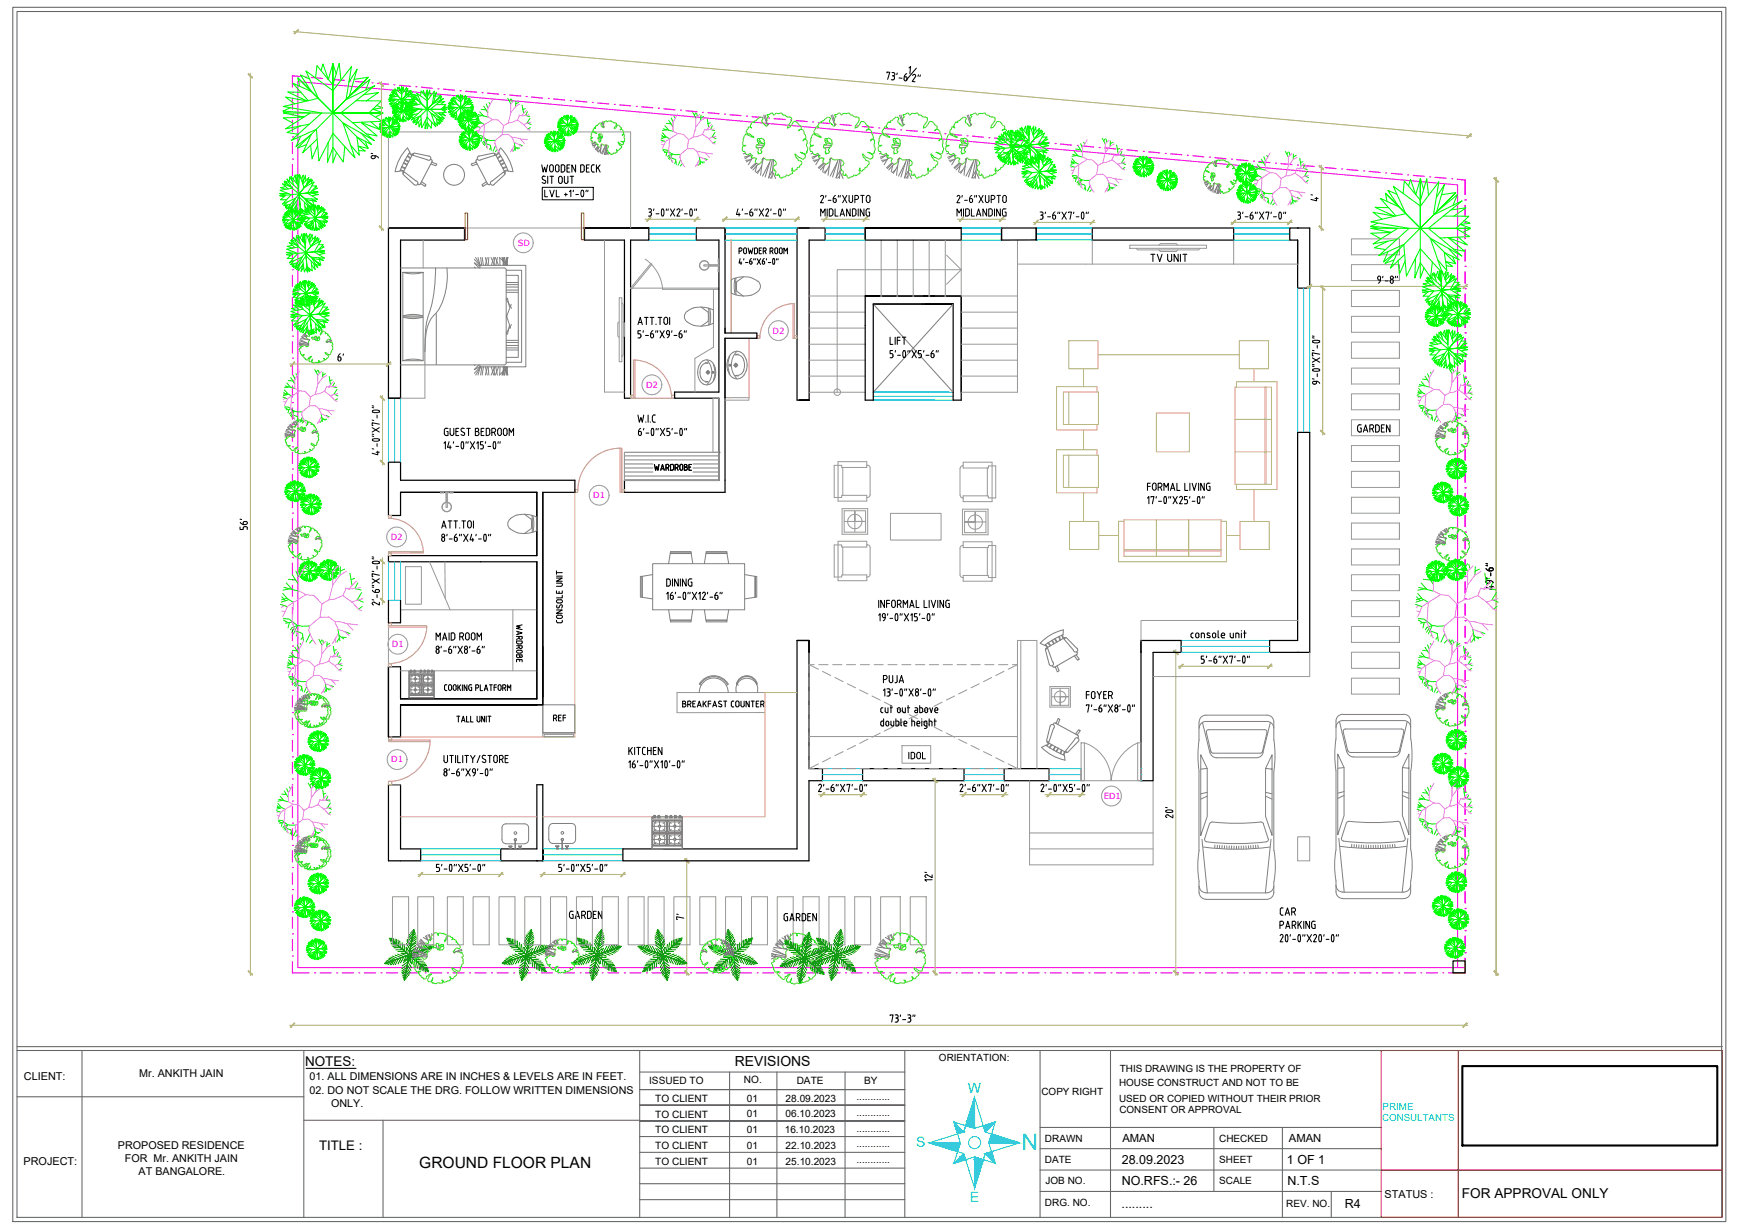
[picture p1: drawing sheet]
<svg xmlns="http://www.w3.org/2000/svg" width="420mm" height="297mm" viewBox="0 0 420 297" stroke-linecap="round" stroke-linejoin="round" font-family="sans-serif">
<defs><g id="words">
<text font-size="5.5" fill="#0ff" x="246.8" y="277.8">N</text>
<text font-size="4.4" x="132.6" y="175.3">REF</text>
<text font-size="3.8" x="101.3" y="282.1">GROUND FLOOR PLAN</text>
<text font-size="3.4" x="177.5" y="257.5">REVISIONS</text>
<g font-size="3.4" fill="#0ff">
<text x="233.8" y="263.9">W</text>
<text x="221.4" y="277.1">S</text>
<text x="234.4" y="290.3">E</text>
</g>
<text font-size="3.3" x="353.2" y="289.3">FOR APPROVAL ONLY</text>
<g font-size="3.2">
<text x="73.7" y="257.4">NOTES:</text>
<text x="77.1" y="277.6">TITLE :</text>
</g>
<g font-size="3">
<text x="271" y="281.1">28.09.2023</text>
<text x="310.9" y="281.1">1 OF 1</text>
<text x="271" y="286.2">NO.RFS.:- 26</text>
<text x="311.1" y="286.3">N.T.S</text>
<text x="271" y="291.8">.........</text>
<text x="325" y="291.8">R4</text>
</g>
<g font-size="2.7">
<text x="271.2" y="275.8">AMAN</text>
<text x="311.4" y="275.8">AMAN</text>
</g>
<g font-size="2.6">
<text x="5.8" y="260.7">CLIENT:</text>
<text x="33.7" y="260">Mr. ANKITH JAIN</text>
<text x="74.8" y="260.8">01. ALL DIMENSIONS ARE IN INCHES &amp; LEVELS ARE IN FEET.</text>
<text x="74.8" y="264.1">02. DO NOT SCALE THE DRG. FOLLOW WRITTEN DIMENSIONS</text>
<text x="80" y="267.3">ONLY.</text>
<text x="5.7" y="281.3">PROJECT:</text>
<text x="28.5" y="277.5">PROPOSED RESIDENCE</text>
<text x="30.2" y="280.6">FOR Mr. ANKITH JAIN</text>
<text x="33.5" y="283.7">AT BANGALORE.</text>
<text x="334.5" y="289.4">STATUS :</text>
</g>
<g font-size="2.4">
<text x="226.9" y="256.3">ORIENTATION:</text>
<text x="156.8" y="261.8">ISSUED TO</text>
<text x="179.7" y="261.5">NO.</text>
<text x="192.5" y="261.8">DATE</text>
<text x="208.8" y="261.7">BY</text>
<text x="270.4" y="262.3">HOUSE CONSTRUCT AND NOT TO BE</text>
<text x="270.6" y="258.8">THIS DRAWING IS THE PROPERTY OF</text>
<text x="158.3" y="266.1">TO CLIENT</text>
<text x="158.3" y="269.9">TO CLIENT</text>
<text x="180.5" y="266.1">01</text>
<text x="180.5" y="269.9">01</text>
<text x="189.8" y="269.9">06.10.2023</text>
<text x="189.8" y="266.1">28.09.2023</text>
<text x="206.9" y="265.7">............</text>
<text x="206.9" y="269.5">............</text>
<text x="251.6" y="264.4">COPY RIGHT</text>
<text x="270.4" y="266">USED OR COPIED WITHOUT THEIR PRIOR</text>
<text x="270.5" y="268.9">CONSENT OR APPROVAL</text>
<text x="158.3" y="273.7">TO CLIENT</text>
<text x="180.5" y="273.7">01</text>
<text x="189.6" y="273.7">16.10.2023</text>
<text x="206.9" y="273.3">............</text>
<text x="252.5" y="275.7">DRAWN</text>
<text x="294.6" y="275.7">CHECKED</text>
<text x="158.3" y="277.5">TO CLIENT</text>
<text x="158.3" y="281.2">TO CLIENT</text>
<text x="180.5" y="277.4">01</text>
<text x="180.5" y="281.2">01</text>
<text x="189.8" y="277.4">22.10.2023</text>
<text x="189.8" y="281.2">25.10.2023</text>
<text x="206.9" y="277.1">............</text>
<text x="206.9" y="280.9">............</text>
<text x="252.5" y="280.9">DATE</text>
<text x="294.6" y="280.9">SHEET</text>
<text x="252.6" y="286">JOB NO.</text>
<text x="294.6" y="286">SCALE</text>
<text x="252.5" y="291.2">DRG. NO.</text>
<text x="310.8" y="291.6">REV. NO.</text>
</g>
<g font-size="2.4" fill="#0ff">
<text x="334.1" y="268">PRIME</text>
<text x="333.9" y="270.8">CONSULTANTS</text>
</g>
<g font-size="2.1" fill="#f0f">
<text x="125.1" y="59.3">SD</text>
<text x="186.6" y="80.5">D2</text>
<text x="156.1" y="93.6">D2</text>
<text x="143.3" y="120.3">D1</text>
<text x="94.4" y="130.3">D2</text>
<text x="94.7" y="156.3">D1</text>
<text x="94.5" y="184.1">D1</text>
<text x="266.7" y="193">ED1</text>
</g>
</g></defs>
<!-- layer: wall -->
<g fill="none" stroke="#000" stroke-width=".3">
<path d="M93.9 55.1h18.3v2.9h-15.4v38.2h-2.9zM141.2 55.1h15.6v2.9h-4.4v38.2h-1.5v-38.2h-9.7zM175.2 58v-2.9h-7v2.9h5.5v36.7h-10.7v1.5h10.7v19.8M175.2 55.1v25.3h7.7v1.3h-7.7v37.2h-24.3v-2.9h22.8M192.6 55.1h6.7v2.9h-3.8v38.6h-2.9zM232.2 55.1h-23.2h23.2M232.2 55.1v2.9h-23.2v-2.9v2.9M242 55.1h8.4v2.8l-8.4 .1zM242 55.1v2.9M250.4 57.9h.1M250.4 55.1h.1M250.4 55.1v2.8"/>
<path d="M263.9 57.9v-2.8h34.2v2.9h-34.2M311.6 55.1h4.8v14.5h-2.9v-11.6h-1.9zM313.5 55.1h.1M209 71.5v25.1h2v-23.2h19.3v23.2h1.9v-25.1M211 71.5h21.2M212.6 71.5h-3.6h23.2M313.5 104.4h2.9v53.2h-9.7v-2.9h6.8zM93.9 145v5.4h2.9v-5.4M192.6 154.7h2.9v2.9M192.6 154.7h2.9v30.9h3.2v2.9h-3.2v19.4h-45v-2.9h42.1zM275.7 154.7h9.7v2.9h-6.8v30.9h-2.9zM285.4 157.6h.1"/>
<path d="M313.5 157.6h.1M93.9 178v-17v17M93.9 161h2.9v7.8h32.9v-33.1h-35.8v-1.5h35.8v-15.3h-32.9v5.6h-2.9v-12.9h2.9v4.4h42.1v2.9h-7.8v51.3h-1.4M96.8 170.2v7.8h-2.9M129.7 170.2h-32.9h32.9M93.9 189.5h2.9v15.5h4.8v2.9h-7.7zM129.7 189.5h1.4v18.4v-2.9v2.9h-10.1v-2.9h8.7zM208.4 185.6h24.5v2.9h-24.5zM242.6 185.6h10.8v2.9h-10.8zM129.7 207.9h.1M351.1 232.1h2.9v2.8h-2.9z"/>
</g>
<!-- layer: a-elev -->
<g fill="none" stroke="#989898" stroke-width=".24">
<path d="M93.9 55.1v-23.2h58.5v23.2M102.2 58v6.7M112.2 55.1h29M146 58v36.7h4.9M209 58v13.5h-13.5M212.9 58v13.7M216.8 58v13.7M220.6 58v13.7M224.5 58v13.7M228.4 58v13.7M232.2 58v13.5h13.6M245.8 58v36.7h-13.6"/>
<path d="M263.9 57.9v5.9M273 59.2h18.5v.8h-18.5zM274.5 60l.4 .4h14.7l.4-.4M280 59.2l.4-.4h3.8l.4 .4M298.1 58v5.8M326.5 57.7h11.6v3.8h-11.6zM338.1 57.7v3.8M149.6 71.9h.6v15.5h-.6zM149.6 77.7l-.3 .3v3.2l.3 .3M150.2 73.2l.4 .3v12.3l-.4 .3M150.6 77.7l.3 .3v3.2l-.3 .3M152.4 69.6h21.3"/>
<path d="M155.9 62.6a9.8 9.8 0 0 1 4.2 7.1M157.3 63.6l.2 .2-4.9 6-.2-.2zM160.1 69.6v.3h13.6M171.2 64a1.08 1.08 0 0 0-1.6-.8 1.08 1.08 0 0 0 0 1.8 1.08 1.08 0 0 0 1.6-.8M171.3 64a1.16 1.16 0 0 0-1.8-.9 1.16 1.16 0 0 0 0 2 1.16 1.16 0 0 0 1.8-.9M171.5 64.2h1.7M171.5 64v.2M172.4 69.9v13.9l-4.5 2.8v8.1M173.5 62.6h.2h-.2v.7M173.5 63.2l.2 .1zM173.5 64.9v.7h.2h-.2M173.5 64.9l.2 .1z"/>
<path d="M173.5 63.8h.2l-.2-.1v.7M173.5 64.4l.2 .1zM173.5 62.9h.2M173.5 65.3h.2M173.5 64.1h.2M173.7 64h-3.5l-.2 .1 .2 .1h3.5M195.5 75.4h13.5M195.5 79.2h13.5M212.7 71.5h.4M216.6 71.5h.3M220.5 71.5h.3M224.3 71.5h.4"/>
<path d="M228.2 71.5h.3M228.7 61.6l3.5 3.5h-29.9v29.6M232.2 75.4h13.6M232.2 79.2h13.6M232.2 65.1l-3.5 3.6M245.8 63.8h67.7M280 60.4l.4 .3h3.8l.4-.3M326.5 76.4h11.6v3.8h-11.6zM326.5 70.1h11.6v3.9h-11.6zM326.5 63.9h11.6v3.9h-11.6zM338.1 63.9v3.9M338.1 70.1v3.9"/>
<path d="M338.1 76.4v3.8M102.7 88.1v8.1h-5.9M172.3 96.2h1.4v13h-1.4zM175.2 96h5.7v.6h-5.7M195.5 83.1h13.5M195.5 87h13.5M195.5 90.8h13.5M195.5 94.7h13.5M232.2 83.1h13.6M232.2 87h13.6M232.2 90.8h13.6M326.5 95.1h11.6v3.9h-11.6z"/>
<path d="M326.5 88.9h11.6v3.8h-11.6zM326.5 82.6h11.6v3.9h-11.6zM338.1 82.6v3.9M338.1 88.9v3.8M338.1 95.1v3.9M106.4 119l.1-.1-.1 .1h.7M106.8 118.9v.1M107.1 118.9v.1zM107.6 119v-.1v.1h.6M107.8 118.9v3.5l.1 .2 .2-.2v-3.5M107.8 119.3v1.7h.2M107.9 118.9v.1"/>
<path d="M108.2 118.9l.1 .1zM108.7 118.9l.1 .1zM108.8 119h.6v-.1v.1M109.1 118.9v.1M150.9 109.2h22.8v6.8h-22.8zM150.9 109.2h22.8M150.9 109.2v6.8M201.5 112.4v7.7h1.9v-.5h6v1.4h-6.9v-9.5h6.9v1.4h-6v-.5zM203.6 112.9v6.7M209.4 112.4h.1M209.6 112.3a.66 .66 0 0 1 .6 .7v6.5a.66 .66 0 0 1-.6 .6M231.9 113.1v6.5"/>
<path d="M232 119.6a.66 .66 0 0 0 .6 .7M232.6 112.5h.1M232.6 112.5a.66 .66 0 0 0-.6 .6M232.7 111.6h7v9.5h-7v-1.4h6.1v.6h1.8v-7.8h-1.8v.5h-6.1zM238.5 113v6.7M326.5 113.8h11.6v3.9h-11.6zM326.5 107.6h11.6v3.8h-11.6zM326.5 101.4h11.6v3.8h-11.6zM338.1 101.4v3.8M338.1 107.6v3.8M338.1 113.8v3.9M98 136.8h3.8v9.1h-3.8z"/>
<path d="M103.8 135.7l5 11.6M107.5 135.7l.1 8.8M107.8 121.3a1.16 1.16 0 0 0-.9 1.8 1.16 1.16 0 0 0 2 0 1.16 1.16 0 0 0-.8-1.8M107.8 121.4a1.08 1.08 0 0 0-.8 1.6 1.08 1.08 0 0 0 1.8 0 1.08 1.08 0 0 0-.7-1.6M201.5 131.6v7.7h1.9v-.5h6v1.4h-6.9v-9.5h6.9v1.4h-6v-.5zM203.5 122.8h6.1v6.2h-6.1zM203.6 132.1v6.7M204 125.9h5.1h-2.6v-2.4v4.9M204 123.3h5.1v5.2h-5.1zM209.4 139.3h.1M209.4 131.6h.1M209.4 120.1h.1"/>
<path d="M209.6 131.6a.66 .66 0 0 1 .6 .6v6.5a.66 .66 0 0 1-.6 .6M215.1 124h12.3v6.4h-12.3zM231.9 138.8a.67 .67 0 0 0 .8 .7M232.5 123h6.2v6.1h-6.2zM232.6 120.3h.1M232.7 130.8h7v9.6h-7v-1.4h6.1v.5h1.8v-7.8h-1.8v.5h-6.1zM232.7 131.7h-.1a.66 .66 0 0 0-.7 .7v6.4M233 123.5h5.2v5.1h-5.2zM238.2 126.1h-5.2h2.6v-2.5v5M238.5 132.2v6.8M326.5 138.8h11.6v3.8h-11.6zM326.5 132.6h11.6v3.8h-11.6z"/>
<path d="M326.5 126.3h11.6v3.9h-11.6zM326.5 120.1h11.6v3.8h-11.6zM338.1 138.8v3.8M93.9 150.4v10.6M96.8 147.3h32.9M123.9 147.3v14.7M245.8 154.7h.8v30.9h-.8zM246.6 154.7h3.9v30.9M313.5 149.8h-37.8v4.9M316.4 157.6v5.8h-37.8M326.5 145.1h11.6v3.8h-11.6zM338.1 151.3v3.8v-3.8h-11.6v3.8h11.6"/>
<path d="M338.1 157.5v3.9v-3.9h-11.6v3.9h11.6M338.1 145.1v3.8M96.8 162h32.9M131.1 170.2v7.8M131.5 177.3v.7M138.6 177.3v.7M184.8 167.2h-21.2v4.9h21.2M195.5 177.9h50.3M195.5 163.6v2.2M195.5 166.9v2.2M195.5 170.3v2.2M195.5 173.6v2.2"/>
<path d="M195.5 176.9v2.3M195.5 160.5l2.2 1.1M196.7 160.5h-1.2v2M197.8 160.5h2.3M198.7 162.1l2 1M201.2 160.5h2.2M201.7 163.6l2 1M204.5 160.5h2.2M204.7 165.1l2 1M207.7 166.6l2 1M207.9 160.5h2.2M209.7 178.5l-2 1"/>
<path d="M210.7 168.1l2 1M211.2 160.5h2.2M212.7 177l-2 1M213.7 169.6l2 1M214.5 160.5h2.2M215.7 175.5l-2 1.1M216.7 171.1l2 1M217.9 160.5h2.2M218.7 174.1l-2 .9M219.7 172.6l2 1M221.2 160.5h2.2M221.7 172.6l-2 1"/>
<path d="M222.6 174.1l2 .9M224.5 160.5h2.3M224.6 171.1l-2 1M225.6 175.5l2 1.1M227.6 169.6l-2 1M227.9 160.5h2.2M228.6 177l2 1M230.6 168.1l-2 1M231.2 160.5h2.3M231.6 178.5l2 1M233.6 166.6l-2 1M234.6 160.5h2.2"/>
<path d="M236.6 165.1l-2 1M237.9 160.5h2.3M239.6 163.6l-2 1M241.3 160.5h2.2M242.6 162.1l-2 1M244.6 160.5h1.2M245.8 160.5v2M245.8 163.6v2.2M245.8 166.9v2.2M245.8 170.3v2.2M245.8 173.6v2.2M245.8 176.9v2.3"/>
<path d="M245.8 160.5l-2.2 1.1M253.7 165.8h4.9v5h-4.9zM254.1 166.2h4.1v4.1h-4.1zM256.2 166.2v4.1v-2h1.9h-3.9M261.2 179.4h.8v9.1h-.8zM262 179.4a9.5 9.5 0 0 1 6.4 9.1 11.2 11.2 0 0 1 6.5-9.1M274.9 179.4h.8v9.1h-.8zM338.1 163.8v3.8v-3.8h-11.6v3.8h11.6M93.9 189.5h2.9M195.5 183.6v2h1.2M195.5 180.3v2.2M197.7 184.5l-2.2 1.1"/>
<path d="M197.8 185.6h2.3M200.7 183l-2 1M201.2 185.6h2.2M203.7 181.5l-2 1M204.5 185.6h2.2M206.7 180l-2 1M207.9 185.6h2.2M211.2 185.6h2.2M214.5 185.6h2.2M217.9 185.6h2.2M217.9 180.1h7v4.2h-7zM221.2 185.6h2.2"/>
<path d="M224.5 185.6h2.3M227.9 185.6h2.2M231.2 185.6h2.3M234.6 185.6h2.2M234.6 180l2 1M237.6 181.5l2 1M237.9 185.6h2.3M240.6 183l2 1M241.3 185.6h2.2M243.6 184.5l2.2 1.1M245.8 183.6v2h-1.2M245.8 180.3v2.2"/>
<path d="M248.8 188.5v20.4h29.8v-20.4M253.4 185.6v2.9M261.2 185.6v2.9h14.5v-2.9M94.8 216.6h3.9v11.6h-3.9zM100.9 216.6h3.9v11.6h-3.9zM108.1 216.6h3.8v11.6h-3.8zM114.3 216.6h3.9v11.6h-3.9zM120.6 216.6h3.8v11.6h-3.8zM126.8 216.6h3.8v11.6h-3.8zM133 216.6h3.9v11.6h-3.9zM139.3 216.6h3.8v11.6h-3.8zM145.5 216.6h3.9v11.6h-3.9z"/>
<path d="M151.8 216.6h3.8v11.6h-3.8zM156.6 216.6h3.8v11.6h-3.8zM162.8 216.6h3.9v11.6h-3.9zM169.1 216.6h3.8v11.6h-3.8zM175.3 216.6h3.9v11.6h-3.9zM181.6 216.6h3.8v11.6h-3.8zM187.8 216.6h3.8v11.6h-3.8zM194 216.6h3.9v11.6h-3.9zM200.3 216.6h3.8v11.6h-3.8zM206.5 216.6h3.9v11.6h-3.9zM212.8 216.6h4.7v11.6h-4.7zM219.9 216.6h3.9v11.6h-3.9z"/>
<path d="M248.8 201.2h29.8M248.8 205h29.8M313.5 202.1h2.9v5.8h-2.9z"/>
<circle cx="202.3" cy="94.7" r=".78"/>
<circle cx="206.5" cy="126" r="1.73"/>
<circle cx="235.6" cy="126.1" r="1.72"/>
<circle cx="256.1" cy="168.3" r="1.39"/>
</g>
<!-- layer: dimension -->
<g fill="none" stroke="#00bfff" stroke-width=".25">
<path d="M156.8 56.5h11.4M156.8 55.1h11.4M156.8 58h11.4M175.2 56.5h17.4M175.2 55.1h17.4M175.2 58h17.4M199.3 56.5h9.7M199.3 55.1h9.7M199.3 58h9.7M232.2 56.5h9.8M232.2 55.1h9.8M232.2 58h9.8"/>
<path d="M250.4 56.5h13.5M250.4 55.1h13.5M250.4 57.9h13.5M298.1 56.5h13.5M298.1 55.1h13.5M298.1 58h13.5M313.5 69.6v34.8M315 69.6v34.8M316.4 69.6v34.8M93.9 96.2v15.4M95.3 96.2v15.4M96.8 96.2v15.4"/>
<path d="M211 94.7h19.3M211 96.6h19.3M211 95.7h19.3M93.9 135.7v9.3h2.9v-9.3M95.3 135.7v9.3M285.4 157.6h21.3M285.4 154.7h21.3M285.4 156.1h21.3M198.7 185.6h9.7M198.7 188.5h9.7M198.7 187.1h9.7M232.9 185.6h9.7"/>
<path d="M232.9 188.5h9.7M232.9 187.1h9.7M253.4 185.6h7.8M253.4 188.5h7.8M253.4 187.1h7.8M275.7 188.5h.1M275.7 185.6h.1M275.7 187.1h.1M101.6 206.4h19.4M101.6 207.9h19.4M101.6 205h19.4M131.1 206.4h19.4"/>
<path d="M131.1 207.9h19.4M131.1 205h19.4"/>
</g>
<!-- layer: door -->
<g fill="none" stroke="#dd8a6e" stroke-width=".25">
<path d="M176.7 58v22.4M191.6 73.3h.3v8.4h-.3zM191.6 73.3a8.4 8.4 0 0 0-8 8.4M152.4 95.4h.6v.8h-.6zM152.4 96.2h10.6M153.4 86.9a9.2 9.2 0 0 1 8.9 9.3M153.4 86.9h-.4v9.3M153.4 86.9v9.3M162.3 95.4h.7v.8h-.7zM176.1 96h.1M181 81.7v14.3M182.9 81.1h.7v.6h-.7z"/>
<path d="M191.9 81.1h.7v.6h-.7zM138.9 118.2h.7v.7h-.7zM149.8 108.2h.4v10.7h-.4zM149.9 108.2a10.3 10.3 0 0 0-10.3 10.3M150.2 118.2h.7v.7h-.7zM93.9 133.5h.6v.7h-.6zM93.9 124.5h.6v.7h-.6zM93.9 133.2h8.3v.3h-8.3zM93.9 125.2a8.4 8.4 0 0 1 8.4 8M93.9 150.4h.7v.7h-.7zM93.9 151.1h9.2v.4h-9.2zM103.1 151.4a9.2 9.2 0 0 1-9.2 8.9"/>
<path d="M93.9 178h.8v.7h-.8zM93.9 160.3h.7v.7h-.7zM93.9 178.7h10v.4h-10zM103.9 179.1a10.1 10.1 0 0 1-10 9.6M93.9 188.7h.8v.8h-.8z"/>
</g>
<!-- layer: furniture -->
<g fill="none" stroke="#dda56e" stroke-width=".24">
<path d="M256.9 94.7h8.5v7.8h-8.5zM258.2 82.3h7.1v6.8h-7.1zM258.2 94.7v7.8M261.8 89.1v4.3M265 94.7v-1.3h-9.7v10.4h9.7v-1.3M265.3 85.7h34.1M279.4 99.7h8v9.4h-8zM298.4 93.5h8.8v23.5h-8.8zM298.7 93.5v-1.3h9.8v26h-9.8v-1.2M299.4 82.3h7.1v6.8h-7.1zM303 89.1v3.1M305.6 93.5v23.5"/>
<path d="M305.9 93.5v23.5M138.9 118.9v59.1h-42.1M256.9 109.9h8.5v7.8h-8.5zM258.2 109.9v7.8M261.8 103.8v4.8M261.8 119v6.9M265 109.9v-1.3h-9.7v10.4h9.7v-1.3M298.4 109.1h8.8M303 118.2v7.5M307.2 101.3h-8.8h8.8M258.4 125.9h7.1v6.8h-7.1zM265.5 129.3h4.8"/>
<path d="M271.6 125.9h-1.3v9.8h26v-9.8h-1.3M271.6 125.5h23.4v8.9h-23.4zM271.6 133h23.4M271.6 132.7h23.4M279.4 125.5v8.9M287.2 134.4v-8.9v8.9M296.3 129.3h3.3M299.6 125.9h7.1v6.8h-7.1zM192.6 167.2h-7.8v30.1h-53.7M96.8 197.3h32.9"/>
</g>
<!-- layer: wall -->
<path d="M232.2 71.5v17.7M175.2 81.7v14.3M173.7 109.2h.1" fill="none" stroke="#000" stroke-width=".25"/>
<!-- layer: A-ELEV_18 -->
<g fill="none" stroke="#808080" stroke-width=".25">
<path d="M97.5 39.4l.8 .5M97.5 39.3l.9 .4M97.8 38.7l.9 .4M97.9 38.6l.9 .4M98.4 37.7l.7 .6M98.5 37.6l.7 .5M98.5 35.8l.5 1M98.5 35.7a11 11 0 0 0-3 5.7M98.8 37l.7 .6M98.9 36.9l.7 .5M99 36.7l-1.2 2-1.2 2.6M99.9 37.1h-.1l-2.5 4.7 .2 .1"/>
<path d="M100 36.9l3.7 .8a.53 .53 0 0 1 .3 .7 .53 .53 0 0 1-.8 .2l-3.5-1.1zM104 38.5l.4 .2v.3l-2.8 5.4-.3 .2-.4-.2M104.3 39.2l1.2 .4-.2 .4-1.2-.4M115.1 39.2l-1.3 .4 .3 .4 1.2-.4M115.4 38.5l-.4 .2v.3l2.8 5.4M115.6 37.8l3.7-.9 .3 .6-3.4 1.1a.53 .53 0 0 1-.8-.1 .53 .53 0 0 1 .2-.7zM119.5 37.1h.1l2.5 4.7-.2 .1M120.4 36.7l1.2 2 1.2 2.6M120.4 36.9l-.6 .5M120.5 37l-.7 .6M120.9 37.6l-.7 .5M120.9 35.8l-.5 1"/>
<path d="M120.9 35.7a11 11 0 0 1 3 5.7M121 37.7l-.8 .6M121.5 38.6l-.9 .4M121.5 38.7l-.8 .4M121.8 39.3l-.8 .4M121.9 39.4l-.8 .5M96.6 41.3l-1.1 .2M96.7 41.2l.8 .2M96.8 41l.8 .3M97 40.4l.9 .3M97.1 40.2l.9 .3M100.5 43.7a.53 .53 0 0 1 .4 .7 .53 .53 0 0 1-.8 .2l-2.8-2.5 .3-.6 2.9 2.2"/>
<path d="M101.9 43.9l1 .7-.2 .4-1.1-.7M117.5 43.9l-1 .7 .2 .4 1.1-.7M118.5 44.4l-.4 .2-.3-.2M118.9 43.7l2.9-2.2 .2 .6-2.7 2.5M118.9 43.7a.53 .53 0 0 0-.3 .7 .53 .53 0 0 0 .8 .2M122.3 40.2l-.8 .3M122.4 40.4l-.9 .3M122.6 41l-.8 .3M122.7 41.2l-.8 .2M122.8 41.3l1.1 .2M211 73.4l19.3 21.3M230.3 73.4l-19.3 21.3"/>
<path d="M251.3 155.3l1 .6M252.5 155.8l.5 .6M252.6 155.6l.6 .7M253.2 155.3l.5 .7M253.3 155.2l.6 .7M254.1 154.7l.5 .8M254.3 154.6l.4 .8M254.4 159.9a.53 .53 0 0 1-.1 .8 .53 .53 0 0 1-.8-.3l-.9-3.6 .5-.3 1.2 3.4M254.8 154.3l.5 .8M254.9 154.2l.5 .8M255.8 153.8l.3 .8M255.9 153.7l.3 .8"/>
<path d="M256.5 153.4l.3 .8M256.7 153.4l.3 .8M256.9 153.3l-2.1 1-2.4 1.5M256.9 152.1l-.1 1.2M256.9 152.1a11 11 0 0 0-5.6 3.2M257.4 154.1l-.1-.1-4.6 2.6 .1 .1M260 158.1l.8 1.1-.5 .3-.7-1.1M260.1 157.4l.2 .4-.2 .3-5.2 3-.5-.1M260.2 156.5a.53 .53 0 0 1-.1 .9 .53 .53 0 0 1-.8-.4l-2.3-2.7 .6-.3 2.6 2.6M252.6 180l-1 .5M252.7 179.9l2.4 1.5 2.1 1 .1 1.2a11.2 11.2 0 0 1-5.6-3.1M253 179.1v.1l4.6 2.6 .1-.2"/>
<path d="M253.3 179.4l-.5 .6M253.5 179.5l-.6 .7M253.7 175.4l-.8 3.6 .5 .3 1.2-3.5M253.7 175.4a.53 .53 0 0 1 .8-.4 .53 .53 0 0 1 .1 .9M254 179.8l-.5 .7M254.2 179.9l-.6 .7M254.3 160.7l.1 .3M254.6 174.8l-.1 .2M255 174.7l5.4 2.9 .2 .2-.3 .4M255 174.6l-.4 .1M255.1 174.7l.6-1.2 .4 .2-.5 1.2M255.4 160.8l.5 1.2-.4 .2-.5-1.1"/>
<path d="M259.8 177.3l.8-1.1 .4 .2-.7 1.1M260.5 179.1a.53 .53 0 0 0-.1-.9 .53 .53 0 0 0-.8 .4l-2.2 2.8 .5 .3 2.6-2.6M254.9 180.3l-.5 .8M255 180.3l-.4 .9M255.6 180.7l-.5 .8M255.7 180.7l-.4 .9M256.5 181.1l-.4 .9M256.6 181.2l-.3 .9M257.2 181.5l-.3 .8M257.3 181.6l-.3 .8"/>
</g>
<!-- layer: wall -->
<g fill="none" stroke="#f0f" stroke-width=".3">
<path d="M72.6 18.5l-1.9-.2v2.7M73.9 18.6h.1M75.2 18.7l2.7 .3M79.2 19.1h.1M80.5 19.2l2.7 .2M84.5 19.5h.1M85.9 19.7l2.6 .2M70.7 38.4h.1M70.7 33h.1M70.7 27.7h.1M70.7 22.4h.1M70.7 23.7v2.7"/>
<path d="M70.7 29.1v2.6M70.7 34.4v2.7M70.7 39.7v2.7M89.9 20h.1M91.2 20.1l2.7 .2M95.2 20.5h.1M96.5 20.6l2.7 .3M100.5 20.9h.1M101.9 21.1l2.6 .2M105.8 21.4h.1M107.1 21.5l2.7 .3M111.2 21.9h.1"/>
<path d="M112.5 22l2.6 .3M116.5 22.4h.1M117.8 22.5l2.7 .2M121.8 22.8h.1M123.1 23l2.7 .2M127.1 23.3h.1M128.4 23.4l2.7 .3M132.5 23.8h.1M133.8 23.9l2.6 .3M137.8 24.3h.1M139.1 24.4l2.7 .2M143.1 24.8h.1"/>
<path d="M144.4 24.9l2.7 .2M148.4 25.2h.1M149.8 25.3l2.6 .3M153.8 25.7h.1M155.1 25.8l2.6 .2M159.1 26.1h.1M160.4 26.3l2.7 .2M164.4 26.6h.1M165.7 26.7l2.7 .3M169.7 27.1h.1M171.1 27.2l2.6 .3M175 27.6h.1"/>
<path d="M176.4 27.7l2.6 .2M180.4 28.1h.1M181.7 28.2l2.7 .2M185.7 28.5h.1M187 28.6l2.7 .3M191 29h.1M192.4 29.1l2.6 .3M196.3 29.4h.1M197.7 29.6l2.7 .2M201.7 30h.1M203 30l2.7 .3M207 30.4h.1"/>
<path d="M208.3 30.6l2.7 .2M212.3 30.9h.1M213.7 31l2.6 .2M217.6 31.4h.1M219 31.5l2.7 .2M223 31.8h.1M224.3 31.9l2.6 .3M228.3 32.3h.1M229.6 32.4l2.7 .3M233.6 32.8h.1M234.9 32.9l2.7 .2M238.9 33.3h.1"/>
<path d="M240.3 33.3l2.7 .3M244.3 33.7h.1M245.6 33.9l2.7 .2M249.6 34.2h.1M250.9 34.3l2.7 .2M254.9 34.7h.1M256.2 34.8l2.7 .2M260.3 35.1h.1M261.6 35.2l2.6 .3M265.6 35.6h.1M266.9 35.7l2.7 .3M270.9 36.1h.1"/>
<path d="M272.2 36.2l2.7 .2M276.2 36.6h.1M277.5 36.7l2.7 .2M281.6 37h.1M282.9 37.2l2.6 .2M286.9 37.5h.1M288.2 37.6l2.7 .3M292.2 38h.1M293.5 38.1l2.7 .2M297.5 38.4h.1M298.8 38.6l2.7 .2M302.9 38.9h.1"/>
<path d="M304.2 39l2.6 .3M308.2 39.4h.1M309.5 39.5l2.7 .2M313.5 39.9h.1M314.8 40l2.7 .2M70.7 59.8h.1M70.7 54.5h.1M70.7 49.1h.1M70.7 43.8h.1M70.7 45.1v2.7M70.7 50.4v2.7M70.7 55.8v2.6"/>
<path d="M318.8 40.3h.1M320.2 40.5l2.6 .2M324.1 40.8h.1M325.5 40.9l2.6 .3M329.5 41.3h.1M330.8 41.4l2.7 .2M334.8 41.8h.1M336.1 41.9l2.7 .2M340.1 42.2h.1M341.5 42.4l2.6 .2M345.4 42.7h.1M346.8 42.8l2.6 .2"/>
<path d="M350.8 43.2h.1M352.1 43.3l1.9 .2v3.5M354 59h.1M354 53.7h.1M354 48.3h.1M354 49.6v2.7M354 55v2.6M70.7 75.8h.1M70.7 70.5h.1M70.7 65.1h.1M70.7 61.1v2.7M70.7 66.5v2.7"/>
<path d="M70.7 71.8v2.7M70.7 77.2v2.6M354 75h.1M354 69.7h.1M354 64.3h.1M354 60.4v2.6M354 65.7v2.7M354 71v2.7M354 76.4v2.7M70.7 97.2h.1M70.7 91.9h.1M70.7 86.5h.1"/>
<path d="M70.7 81.2h.1M70.7 82.5v2.7M70.7 87.9v2.6M70.7 93.2v2.7M70.7 98.5v2.7M354 96.4h.1M354 91.1h.1M354 85.8h.1M354 80.4h.1M354 81.7v2.7M354 87.1v2.6M354 92.4v2.7"/>
<path d="M354 97.8v2.6M70.7 118.6h.1M70.7 113.3h.1M70.7 107.9h.1M70.7 102.6h.1M70.7 103.9v2.7M70.7 109.2v2.7M70.7 114.6v2.6M70.7 120v2.6M354 117.8h.1M354 112.5h.1M354 107.1h.1"/>
<path d="M354 101.8h.1M354 103.1v2.7M354 108.4v2.7M354 113.8v2.7M354 119.2v2.6M70.7 140h.1M70.7 134.6h.1M70.7 129.3h.1M70.7 123.9h.1M70.7 125.3v2.7M70.7 130.6v2.7M70.7 136v2.7"/>
<path d="M354 139.2h.1M354 133.8h.1M354 128.5h.1M354 123.2h.1M354 124.5v2.7M354 129.8v2.7M354 135.2v2.7M70.7 156h.1M70.7 150.7h.1M70.7 145.4h.1M70.7 141.3v2.7M70.7 146.7v2.6"/>
<path d="M70.7 152v2.7M70.7 157.4v2.6M354 155.2h.1M354 149.9h.1M354 144.6h.1M354 140.5v2.7M354 145.9v2.6M354 151.2v2.7M354 156.6v2.6M70.7 177.4h.1M70.7 172.1h.1M70.7 166.7h.1"/>
<path d="M70.7 161.4h.1M70.7 162.7v2.7M70.7 168v2.7M70.7 173.4v2.7M70.7 178.8v2.6M354 176.6h.1M354 171.3h.1M354 165.9h.1M354 160.6h.1M354 161.9v2.7M354 167.3v2.7M354 172.6v2.7"/>
<path d="M354 178v2.6M70.7 198.8h.1M70.7 193.4h.1M70.7 188.1h.1M70.7 182.8h.1M70.7 184.1v2.7M70.7 189.4v2.7M70.7 194.8v2.7M354 198h.1M354 192.6h.1M354 187.3h.1M354 182h.1"/>
<path d="M354 183.3v2.7M354 188.7v2.6M354 194v2.7M354 199.3v2.7M70.7 214.8h.1M70.7 209.5h.1M70.7 204.2h.1M70.7 200.1v2.7M70.7 205.5v2.6M70.7 210.8v2.7M70.7 216.2v2.6M354 219.4h.1"/>
<path d="M354 214.1h.1M354 208.7h.1M354 203.4h.1M354 204.7v2.7M354 210v2.7M354 215.4v2.6M70.7 230.9h.1M70.7 225.5h.1M70.7 220.2h.1M70.7 221.5v2.7M70.7 226.9v2.7M70.7 232.2v2.7h4"/>
<path d="M76 234.9h.1M77.3 234.9h2.7M81.4 234.9h.1M82.7 234.9h2.7M86.7 234.9h.1M88.1 234.9h2.6M92 234.9h.1M93.4 234.9h2.7M97.4 234.9h.1M98.7 234.9h2.7M102.7 234.9h.1M104.1 234.9h2.7"/>
<path d="M108.1 234.9h.1M109.4 234.9h2.7M113.4 234.9h.1M114.8 234.9h2.6M118.8 234.9h.1M120.1 234.9h2.7M124.1 234.9h.1M125.5 234.9h2.6M129.5 234.9h.1M130.8 234.9h2.7M134.8 234.9h.1M136.1 234.9h2.7"/>
<path d="M140.2 234.9h.1M141.5 234.9h2.7M145.5 234.9h.1M146.9 234.9h2.6M150.8 234.9h.1M152.2 234.9h2.7M156.2 234.9h.1M157.5 234.9h2.7M161.5 234.9h.1M162.9 234.9h2.7M166.9 234.9h.1M168.2 234.9h2.7"/>
<path d="M172.2 234.9h.1M173.6 234.9h2.6M177.6 234.9h.1M178.9 234.9h2.7M182.9 234.9h.1M184.3 234.9h2.6M188.3 234.9h.1M189.6 234.9h2.7M193.6 234.9h.1M194.9 234.9h2.7M199 234.9h.1M200.3 234.9h2.7"/>
<path d="M204.3 234.9h.1M205.7 234.9h2.6M209.6 234.9h.1M211 234.9h2.7M215 234.9h.1M216.3 234.9h2.7M220.3 234.9h.1M221.7 234.9h2.7M225.7 234.9h.1M227 234.9h2.7M231 234.9h.1M232.4 234.9h2.6"/>
<path d="M236.4 234.9h.1M237.7 234.9h2.7M241.7 234.9h.1M243.1 234.9h2.6M247.1 234.9h.1M248.4 234.9h2.7M252.4 234.9h.1M253.7 234.9h2.7M257.8 234.9h.1M259.1 234.9h2.7M263.1 234.9h.1M264.5 234.9h2.6"/>
<path d="M268.4 234.9h.1M269.8 234.9h2.7M273.8 234.9h.1M275.1 234.9h2.7M279.1 234.9h.1M280.5 234.9h2.7M284.5 234.9h.1M285.8 234.9h2.7M289.8 234.9h.1M291.2 234.9h2.6M295.2 234.9h.1M296.5 234.9h2.7"/>
<path d="M300.5 234.9h.1M301.9 234.9h2.6M305.9 234.9h.1M307.2 234.9h2.7M311.2 234.9h.1M312.5 234.9h2.7M316.6 234.9h.1M317.9 234.9h2.7M321.9 234.9h.1M323.3 234.9h2.6M327.2 234.9h.1M328.6 234.9h2.7"/>
<path d="M332.6 234.9h.1M333.9 234.9h2.7M337.9 234.9h.1M339.3 234.9h2.7M343.3 234.9h.1M344.6 234.9h2.7M348.6 234.9h.1M350 234.9h4v-3.5v3.5h-2.9M354 230.1h.1M354 224.7h.1M354 220.7v2.7M354 226.1v2.7"/>
</g>
<path d="M352.2 233.7v-189.1l-280.2-24.9v214h282" fill="none" stroke="#f0f" stroke-width=".25"/>
<!-- layer: a-elev -->
<g fill="none" stroke="#b8b85c" stroke-width=".24">
<path d="M92.2 19.7v36M319.2 39.8v15.9M155.8 52.9h13.4M174.5 52.9h18.7M198.4 52.9h11.6M231.4 52.9h11.6M249.7 53.7h14.8M297.4 53.7h14.9M315.8 69.2h38.8M70 87.9h24.5M92.4 95.5v16.8M284.1 156.9v78.7"/>
<path d="M225.9 187.9v47.7M165.9 207.2v28.4"/>
</g>
<!-- layer: 0 -->
<g fill="#b8b85c" stroke="#b8b85c" stroke-width=".24">
<path d="M93.3 88.4l1-1zM94.3 87.4l-.9 1.1z"/>
<path d="M71.1 87.4l-.9 1.1zM71.1 87.4l-.9 1.1z"/>
<path d="M283.5 157.1l1 1 .1-.1zM283.5 157.1l.2-.1 .9 1z"/>
<path d="M283.7 234.4l-.2 .1 1.1 .9zM283.5 234.5l1.1 .9-.1 .1z"/>
<path d="M165.5 234.4l-.1 .1 1.1 .9zM165.4 234.5l1.1 .9-.1 .1z"/>
<path d="M165.4 207.5l1 .9h.1zM165.4 207.5l1.1 .9z"/>
<path d="M225.5 234.4l-.1 .1 1.1 .9zM225.4 234.5l1.1 .9-.1 .1z"/>
<path d="M225.4 188.1l1 .9h.1zM225.4 188.1l.1-.1 1 1z"/>
<path d="M316.9 68.7l-.9 1zM315.9 69.6l1-.9-.9 1z"/>
<path d="M353.4 69.6l.1 .1 .9-1zM354.4 68.7l-.9 1z"/>
<path d="M60 234.4l-.1 .1 1.1 .9zM59.9 234.5l1.1 .9-.1 .1z"/>
<path d="M59.9 17.9l1 1 .1-.2zM60 17.8l1 .9-1.1-.8z"/>
<path d="M71.1 247l-.9 1.1zM71.1 247l-.9 1.1z"/>
<path d="M353.4 248l1-1zM354.4 247l-.9 1.1z"/>
<path d="M361.1 234.4l-.1 .1 1 .9zM361 234.5l1 .9-.1 .1z"/>
<path d="M361 43l.9 1 .1-.1zM361.1 42.9l.9 1-1-.9z"/>
<path d="M354.4 33.2l.1 .1 .9-1zM355.4 32.3l.1 .1-1 .9z"/>
<path d="M72.1 7.2l-1 1zM71 8l1.1-.8-1 1z"/>
<path d="M361.1 234.4l-.1 .1 1 .9zM361 234.5l1 .9-.1 .1z"/>
<path d="M361 43l.9 1 .1-.1zM361.1 42.9l.9 1-1-.9z"/>
<path d="M318.7 54.6l1 .9-.9-1zM318.7 54.6l1 .9v.1z"/>
<path d="M318.7 40l1 1v-.1zM318.7 40l.1-.1 .9 1z"/>
<path d="M91.7 54.5l-.1 .1 1.1 .9zM91.6 54.6l1.1 .9-.1 .1z"/>
<path d="M91.6 19.9l1 1 .1-.1zM91.6 19.9l.1-.1 1 1z"/>
<path d="M156.3 53.4l.9-1zM157.2 52.4l.1 .1-1 1z"/>
<path d="M168.7 52.4l-.9 1.1 1-1zM168.7 52.4l-.9 1.1-.1-.1z"/>
<path d="M192 53.4l.2 .1 .8-1.1zM193 52.4l.1 .1-.9 1z"/>
<path d="M175.6 52.4l-.9 1.1 1-1zM175.6 52.4l-.9 1.1z"/>
<path d="M91.9 111.2l1 .9-.9-1zM91.9 111.2l1 .9z"/>
<path d="M91.9 95.7l.9 1 .1-.1zM91.9 95.7l.1-.1 .9 1z"/>
<path d="M250.8 53.2l-.9 1 1-1zM250.8 53.2l-.9 1-.1-.1z"/>
<path d="M263.4 54.1l.9-.9zM264.3 53.2l-.9 1z"/>
<path d="M298.5 53.2l-.9 1zM298.5 53.2l-.9 1-.1-.1z"/>
<path d="M311.1 54.1l.9-.9zM312 53.2l-.9 1z"/>
<path d="M319 104l1.1 .8-.9-.9zM319 104l1.1 .8-.1 .1z"/>
<path d="M319 69.2l1 .9 .1-.1zM319 69.2l.2-.2 .9 1z"/>
<path d="M91.9 144.6l.9 .9 .1-.1zM91.9 144.6l.1-.1 .9 .9z"/>
<path d="M92 135.1l-.1 .1 1 .9zM91.9 135.2l1 .9z"/>
<path d="M102.1 210.7l-.9 1zM102.1 210.7l-.9 1h-.1z"/>
<path d="M120.4 211.7l1-1zM121.4 210.7l-.9 1z"/>
<path d="M131.6 210.7l-.9 1 1-.9zM130.6 211.7l1-1-.9 1z"/>
<path d="M149.9 211.7h.2l.8-1zM150.9 210.7l.1 .1-.9 .9z"/>
<path d="M285.8 160.4l-.9 1zM284.8 161.3l1-.9-.9 1z"/>
<path d="M306.2 161.3l.1 .1 .9-1zM307.2 160.4l-.9 1z"/>
<path d="M261.6 191.4l-.8 1zM261.6 191.4l-.8 1-.2-.1z"/>
<path d="M252.9 192.3l.1 .1 .9-1zM253.9 191.4l.1 .1-1 .9z"/>
<path d="M198.2 192.3l1-.9zM199.2 191.4l-.9 1z"/>
<path d="M208.8 191.4l-.8 1zM208.8 191.4l-.8 1-.1-.1z"/>
<path d="M233.3 191.4l-.8 1zM233.3 191.4l.2 .1-1 .9z"/>
<path d="M243 191.4l-.9 1zM242.1 192.3l.9-.9z"/>
<path d="M198.8 53.4l1-1zM199.8 52.4l.1 .1-1 1z"/>
<path d="M209.5 52.4l-.9 1.1 .9-1zM209.5 52.4l-.9 1.1-.1-.1z"/>
<path d="M231.8 53.4l.9-1zM232.7 52.4l.1 .1-.9 1z"/>
<path d="M242.4 52.4l-.8 1.1 .9-1zM242.4 52.4l-.8 1.1-.2-.1z"/>
</g>
<!-- layer: a-elev -->
<g fill="none" stroke="#000" stroke-width=".24">
<path d="M89.7 37l.3 .1M90 37.6l.9 .1 .5 .4M90 38.3h.3M90.1 37.6a.36 .36 0 0 0-.4 .3 .36 .36 0 0 0 .4 .4M90.6 37.6v.5l-.3 .2M156.7 50.4h.3M156.7 52.2h.3M156.8 51.3h.2M157 50.4a.4 .4 0 0 1 .4 .4 .4 .4 0 0 1-.4 .4l.4 .4M157.4 51.6v.2M157.4 51.8l-.4 .4M158 50.4l-.1 .4"/>
<path d="M158.5 51.6h.7M159.9 50.5l.2-.1a1.23 1.23 0 0 1 0 1.8l-.2-.1M159.9 50.5l-.1 .8 .1 .8M161 50.4v.4M161.5 50.4l-.1 .4M162 50.4l1 1.8M163 50.4l-1 1.8M163.9 50.4l-.4 .3M163.9 50.4a.4 .4 0 0 1 .3 .6l-.7 1.2h.8M164.8 50.4v.4M165.4 51.6h.7M166.8 50.5a1.02 1.02 0 0 1 .1 1.7l-.3-.9z"/>
<path d="M167.9 50.4l-.1 .4M168.3 50.4l-.1 .4M178.3 50.4l-.4 1.4h.9M178.6 51.4v.8M179.4 50.4l-.1 .4M180 51.6h.6M181.2 51.8a.36 .36 0 0 0 .3 .4 .36 .36 0 0 0 .4-.4M181.5 51.3h-.4v.5M181.5 51.2l.3 .1 .1 .3M181.7 50.5l-.4 .3-.1 .4M181.9 51.6v.2M182.5 50.4l-.1 .4"/>
<path d="M182.9 50.4l-.1 .4M183.4 50.4l1.1 1.8M184.5 50.4l-1.1 1.8M185.4 50.4a.4 .4 0 0 1 .3 .6M185.4 50.4l-.4 .3M185.6 51l-.6 1.2h.7M186.3 50.4l-.1 .4M186.8 51.6h.7M188.2 50.5l.2-.1a1.23 1.23 0 0 1 0 1.8l-.2-.1M188.3 50.5l-.2 .8 .2 .8M189.4 50.4l-.1 .4M189.8 50.4l-.1 .4"/>
<path d="M198.3 52.2v-1.8l.5 1 .5-1v1.8M198.6 47.2l-.3 .3M198.6 47.2a.4 .4 0 0 1 .4 .6M198.9 47.8l-.7 1.2h.8M199.6 47.2l-.1 .4M199.9 50.4v1.8M200.1 48.4h.7M200.7 50.4h-.3v1.8h.3M200.8 50.4l.4 .3 .1 .2M201.3 51.6l-.1 .3-.4 .2M201.3 51v.6M201.3 48.5a.36 .36 0 0 0 .4 .4 .36 .36 0 0 0 .4-.4"/>
<path d="M201.7 48h-.4v.5M201.7 48l.3 .1 .1 .3M201.8 50.4v1.8h.7M201.9 47.2l-.4 .3-.2 .5M202 48.4v.1M202.6 47.2l-.1 .4M203 52.2l.5-1.8 .5 1.8M203 47.2l-.1 .4M203.1 51.7h.8M203.6 47.2l1 1.8M204.6 47.2l-1 1.8M205.1 47.2v1.2a.45 .45 0 0 0 .5 .5 .45 .45 0 0 0 .4-.5"/>
<path d="M205.4 50.4v1.8l-.8-1.8v1.8M206 47.2v1.3M206.3 50.4h-.3v1.8h.3M206.4 50.4l.4 .3v.2M206.5 48.2h.5M206.8 51v.6M206.8 51.6v.3l-.4 .2M207 47.2h-.5v1.8M207 47.2a.49 .49 0 0 1 .4 .5 .49 .49 0 0 1-.4 .5M207.3 50.4v1.8M207.9 47.2h.9M208.4 47.2v1.8"/>
<path d="M208.7 50.4v1.8l-.8-1.8v1.8M209.3 47.7v.8M209.3 47.7a.45 .45 0 0 1 .5-.5 .45 .45 0 0 1 .4 .5M209.7 50.4h.4M209.7 50.4l-.2 .1a1.37 1.37 0 0 0 0 1.6l.2 .1M209.8 51.2h.3v1h-.4M210.2 47.7v.7a.45 .45 0 0 1-.4 .5 .45 .45 0 0 1-.5-.5M231.2 52.2v-1.8l.5 1 .6-1v1.8M231.2 47.5l.2-.3a.38 .38 0 0 1 .5 .1 .38 .38 0 0 1 0 .5l-.7 1.2h.7M232.5 47.2l-.1 .4M232.8 50.4v1.8M233 48.4h.7"/>
<path d="M233.7 50.4h-.4v1.8h.4M233.7 50.4l.5 .3v.2M234.2 51v.6M234.2 51.6v.3l-.5 .2M234.3 48.5a.36 .36 0 0 0 .3 .4 .36 .36 0 0 0 .4-.4M234.6 48h-.4v.5M234.6 48l.4 .2-.1 .3M234.7 50.4v1.8h.7M234.8 47.2l-.4 .3-.1 .5M235.5 47.2v.4M235.9 52.2l.5-1.8 .6 1.8M236 47.2l-.1 .4"/>
<path d="M236.1 51.7h.7M236.5 47.2l1 1.8M237.5 47.2l-1 1.8M238.1 47.2v1.2a.45 .45 0 0 0 .4 .5 .45 .45 0 0 0 .5-.5l-.1-1.2M238.4 50.4v1.8l-.9-1.8v1.8M239.3 50.4h-.4v1.8h.4M239.3 50.4l.4 .3 .1 .2M239.5 48.2h.4a.49 .49 0 0 0 .5-.5 .49 .49 0 0 0-.5-.5h-.4v1.8M239.7 51v.6M239.8 51.6l-.1 .3-.4 .2M240.3 50.4v1.8M240.9 47.2h.8"/>
<path d="M241.3 47.2v1.8M241.7 50.4v1.8l-.9-1.8v1.8M242.3 47.7a.45 .45 0 0 1 .4-.5 .45 .45 0 0 1 .5 .5M242.3 47.7v.7a.45 .45 0 0 0 .4 .5 .45 .45 0 0 0 .5-.5M242.6 50.4h.5M242.6 50.4l-.2 .1a1.37 1.37 0 0 0 0 1.6l.7 .1v-1h-.3M243.1 47.7v.8M251.3 51.2h.3M251.5 52h.1M251.7 51.2a.4 .4 0 0 1 .3 .4 .4 .4 0 0 1-.3 .4M251.7 51.9l.3 .4M252 52.4v.2"/>
<path d="M252 52.5l-.2 .4h-.5M252.6 51.2l-.1 .4M253.1 52.4h.7M254.3 52v.5a.36 .36 0 0 0 .4 .4 .36 .36 0 0 0 .4-.4M254.3 52h.4M254.7 51.9l.3 .1 .1 .3M254.9 51.2l-.4 .3-.1 .4M255 52.4v.2M255.7 51.2l-.1 .4M256.1 51.2l-.1 .4M256.6 51.2l1 1.7M257.6 51.2l-1 1.7"/>
<path d="M258.1 51.4v-.2h.8l-.4 1.7M259.5 51.2l-.1 .4M260 52.4h.7M261.7 51.3l.2 .7-.2 .8M261.8 51.3l-.2-.1a1.18 1.18 0 0 0 0 1.7l.2-.1M262.5 51.2l-.1 .4M263 51.2l-.2 .4M299 51.2h.3M299.2 52h.1M299.4 51.2a.4 .4 0 0 1 .3 .4 .4 .4 0 0 1-.3 .4M299.4 51.9l.3 .4M299.7 52.4v.2"/>
<path d="M299.7 52.5l-.2 .4h-.5M300.3 51.2l-.1 .4M300.8 52.4h.7M302.4 52h-.4v.5a.36 .36 0 0 0 .4 .4 .36 .36 0 0 0 .4-.4M302.4 51.9l.3 .1 .1 .3M302.6 51.2l-.4 .3-.1 .5M302.7 52.4v.2M303.4 51.2l-.1 .4M303.8 51.2l-.1 .4M304.3 51.2l1.1 1.7M305.4 51.2l-1.1 1.7M305.9 51.4v-.2h.7l-.4 1.7"/>
<path d="M307.2 51.2l-.1 .4M307.7 52.4h.7M309.1 51.3l.3-.1 .2 .5-.1 1.1M309.1 52.8h.4M309.1 51.3l-.2 .8 .2 .7M310.2 51.2l-.1 .4M310.6 51.2v.4M316.7 47l.4 .1M317.7 47.9h.8M318.1 47.7v.8l-1.4-.3M332.9 67.1a.36 .36 0 0 1 .3-.4 .36 .36 0 0 1 .4 .4M332.9 67.1v.3l.3 .2"/>
<path d="M333.2 67.6h.3M333.5 67.1v.7l-.5 .6M334.1 66.7v.4M334.7 67.8h.7M335.9 68.1v-.3a.36 .36 0 0 1 .4-.4 .36 .36 0 0 1 .3 .4v.3M335.9 68a.36 .36 0 0 0 .4 .4 .36 .36 0 0 0 .3-.4M337.2 66.7l-.1 .4M337.7 66.7l-.1 .4M82.2 85.4l-.3 .3-.2 .5M82.4 86.6l-.2-.4h-.5v.6a.36 .36 0 0 0 .3 .4 .36 .36 0 0 0 .4-.4v-.2M83 85.5l-.1 .3M89.9 98.4l.4 .1"/>
<path d="M89.9 98l.4 .1M90.1 99.6l-.1-.2a1.23 1.23 0 0 1 1.7 0l-.1 .2M90.1 99.5l.7 .2 .8-.2M89.9 108.4h.4M89.9 105.3l.4 .1M89.9 104.8l.4 .1M89.9 103.3l1.8 1M89.9 101.5h.4M90.1 106l-.1 .1a1.02 1.02 0 0 0 1.7 .1l-.1-.2M90.1 106.1l.7-.2 .8 .2M90.9 109.2h.8M91.1 100.2v.8"/>
<path d="M91.1 107.1v.7M91.3 109v.8l-1.4-.3M91.7 102.4l-1.8-.3v.7h.2M91.7 103.3l-1.8 1M281.6 195l.4 .1M281.7 196.1l-.1-.2a1.23 1.23 0 0 1 1.8 0l-.1 .2M281.7 196.1l.8 .1 .8-.1M282.3 196.8a.39 .39 0 0 0-.5 0 .39 .39 0 0 0-.1 .5l.2 .2M283.4 196.8v.7l-1.2-.7M223.4 210.6l.5 .1M224.1 211.3a.39 .39 0 0 0-.5 0 .39 .39 0 0 0-.1 .4l.3 .2M225.2 212.5h-1.8l.5 .3"/>
<path d="M225.2 211.3v.6l-1.2-.6M163.5 220.8h.4M165.2 221.7l-1.7-.3v.7h.2"/>
<circle cx="336.3" cy="67.1" r=".38"/>
</g>
<!-- layer: A-floor-furn-free -->
<g fill="none" stroke="#808080" stroke-width=".24">
<path d="M96.8 64.7h25M97.3 76.6h4.9v10.5h-4.9zM97.3 76.6l2.4 .3 2.5-.3M97.3 65.8h4.9v10.5h-4.9v-10.5l2.4 .4 2.5-.4M97.3 76.3l2.2-.4 1.5 .1 1.2 .3M105.2 64.7l-.3 5.4a36.8 36.8 0 0 1-1.9 7.8l-.3 3.6v6.5M105.4 75.8v12.2M108 64.7a15.3 15.3 0 0 1-2.7 11l-1.1 1.2-.8 1.7a19.4 19.4 0 0 0-.7 6.3M114.6 64.5l.3 .2M114.6 63.6l1.2 1.1M114.6 63.4l1.4 .9M114.9 62.2l1.2 1.9"/>
<path d="M115.5 62.2l.5 1.9-1.4-1.5M116 64.7v-.6h11v24.5h-11v-.5M116.1 62.2l.3 1.9M116.5 62.2l.3 1.9M117.3 62.2l.4 1.9M117.7 62.2l-.4 1.9M118.1 62.2l-.2 1.9M118.6 62.2l.9 1.9M119.3 62.2l-.6 1.9M119.5 62.2l-.2 1.9M119.7 62.2l.7 1.9M120.2 62.2l-.4 1.9"/>
<path d="M120.6 62.2l2.1 1.9M120.7 62.2l.1 1.9M121.3 62.2l.4 1.9M121.3 62.2l.9 1.9M121.5 64.1l.4-1.9 .4 1.9M121.7 62.2l.1 1.9M121.8 64.7l.3 .1 .2 .4M121.9 64.1l.7-1.9v1.9M122.3 65.3h3.7v22.2h-3.7M122.3 66.5h2.9v19.8h-2.9M122.3 72.1h.4M122.3 65.3v22.3"/>
<path d="M122.3 72.4l1.3 2.1M122.3 68.2h2.9M122.3 68.7h2.9M122.3 69.3h2.9M122.3 70h2.8M122.3 70.6h2.8M122.3 76.1l.1 .3M122.4 62.2l-.1 1.9M122.4 76.4l1 2.8M122.6 72.2l.5 1.9M122.8 62.2l-.8 1.9M123.1 78.7l-.5 1.9"/>
<path d="M123.5 73.5l-1.2 3.1M123.6 78.4l-1.3 1.9M167.6 74.4l2.1-.2 1.4 .2 1.3 .5M167.6 74.3a2.51 2.51 0 0 0-2.2 2.5 3.4 3.4 0 0 0 2.2 1.8M169.4 74.2l1.6 1.1M171 77.6l-1.6 1.2M171.1 75.3v2.3M171.2 74.4v4.1M171.4 74.5l.3 1.7-.2 2.3M172.4 74.9v3.2M172.4 78.1l-1.3 .4-1.4 .3-2.1-.2M176.7 67.6l-.1 3.2 1.4 .5 1.4 .2 2.1-.2"/>
<path d="M177.6 67.2l-.2 2.3 .2 1.7M177.8 67.1v4.1M178 68.1v2.2M178 70.3l1.6 1.2M179.6 66.9l-1.6 1.2M181.5 67l-2.1-.2-1.4 .3-1.4 .4M181.5 67.1l1.6 .8M183.1 70.4l-1.6 .9M183.1 67.9a1.55 1.55 0 0 1 0 2.5M96.8 88.1h25M97.3 87.1l2.2-.4 1.5 .1 1.2 .3M114.8 88.1l-.2 .2"/>
<path d="M115.7 88.1l-1.1 1.1M116 88.5l-1.4 .8M116 88.6l-.5 2M116.1 88.6l-1.5 1.6M116.2 88.6l-1.3 2M116.4 88.6l-.3 2M116.8 88.6l-.3 2M117.3 88.6l.4 2M117.8 88.6l-.5 2M117.9 88.6l.2 2M118.7 88.6l.6 2M119.3 88.6l.2 2"/>
<path d="M119.6 88.6l-.9 2M119.8 88.6l.4 2M120.5 88.6l-.8 2M120.8 88.6l-.1 2M121.3 90.6l.5-2-.1 2M121.3 90.6l1-2v2M121.5 88.6l.4 2 .4-2M121.8 88.6l.8 2v-2M122 88.6l.7 2M122.3 84.5h2.9M122.3 84h2.9M122.3 83.4h2.9"/>
<path d="M122.3 82.7h2.8M122.3 82.2h2.8M122.3 87.6l-.2 .5h-.3M122.7 80.6l-.4 .1M122.7 88.6l-2.1 2M169.3 88.9l-.2 1 .2 1.1M169.3 91l.1 .3M169.4 91.3a1.46 1.46 0 0 0 1.6 .8M169.9 87.1a3.6 3.6 0 0 0 0 5.7M170 87.1a1.82 1.82 0 0 1 2.3 .7M170 92.7l.8 .2 .7-.2M170.4 87.6l.6 .1"/>
<path d="M170.6 89.9h.9M170.9 87a4.3 4.3 0 0 1 0 5.8M171 87.7a1.53 1.53 0 0 0-1.7 1.2M171 92.2l-.6 .1M171 89.5v.9M172 89.9h.5M172.3 89.7v.5M172.3 87.8a3.9 3.9 0 0 1 0 4.3M172.3 92.1l-.7 .7M172.3 88.1h.1M172.3 91.8h.1M172.4 88.1l.3 1.8-.3 1.9"/>
<path d="M175.8 86.9a4.7 4.7 0 0 0 0 2.6M175.9 89.5a2.8 2.8 0 0 0 1.3 1.8M176.1 88.2h.6M176.1 90.3h.2M176.1 86.1h.2M176.3 86.1l-.3 1.2-.1 1.2 .4 1.7M176.4 87.9v.6M176.4 85.8l-.5 1.1M177.2 85l-.9 .8M177.2 85.1a2 2 0 0 1 2.6 .7M177.2 88.2h1.1M177.8 87.7v1"/>
<path d="M177.8 85.7a1.63 1.63 0 0 1 1.8 .9M177.8 90.7l.6 .1M177.9 84.9a4.8 4.8 0 0 0 .1 6.5M178.4 85.5l-.6 .1v.2M179.6 86.7l.3 1.2a2.2 2.2 0 0 1-2.1 2.7M179.8 85.8l.1 .3a4.3 4.3 0 0 1 .4 3.4M179.8 90.5a2 2 0 0 1-2.6 .8M180.3 89.5l-.5 1M150.9 110.1h22.8M150.9 111.1h22.8M150.9 112h6.8M150.9 113h6.8"/>
<path d="M150.9 114h6.8M150.9 115h22.8M150.9 115.9h22.8M167.4 112h6.3M167.4 113h6.3M167.4 114h6.3M123.3 127.7l1.6 .9M126.7 124.2l1.7 1.2M128.4 127.7l-1.7 1.1M128.4 125.3v2.3M128.5 124.4l.1 4.2M128.7 124.5l.3 1.7-.2 2.3"/>
<path d="M129.7 124.9v3.2M129.7 124.9a5.8 5.8 0 0 0-6.7 .6l-.3 .7v.7l.6 .9M129.7 128.1l-1.3 .5-1.4 .2-2.1-.2M154.7 139.2h.4v5h-.4zM157.7 136.1h22.2v11.2h-22.2zM157.7 138.8l-2.5 .4v5.1l2.5 .3M161.5 136.1l.4-2.4h5.1l.4 2.4M162 133.2h4.9l.1 .3h-5zM170.6 133.2h5v.3h-5zM175.6 133.7l.5 2.4M175.7 133.7h-5.1l-.4 2.4M179.9 138.8l2.5 .4v5.1l-2.5 .3"/>
<path d="M182.5 139.2h.3v5h-.3zM161.5 147.3l.4 2.4h5.1l.4-2.4M162 149.9h5l-.1 .3h-4.9zM170.2 147.3l.4 2.4h5.1M170.6 149.9h5v.3h-5zM176.1 147.3l-.5 2.4M98.8 162.1h6.1v6.4h-6.1zM98.8 166.6h1.2M98.8 164h1.2M98.9 162.1l.1 .4h5.7l.2-.4M98.9 168h5.9v.5h-5.9zM98.9 162.8h2.8v2.4h-2.8z"/>
<path d="M98.9 165.4h2.8v2.4h-2.8zM98.9 165.4l.7 .6M98.9 162.8l.7 .6M98.9 162.9l2.7-.1 .1 2.3-2.7 .1zM98.9 165.5h2.8v2.2l-2.8 .1zM99.1 162.2h.5v.1h-.5zM99.2 161.8h.3v.2h-.3zM99.3 163.2h2v1.6h-2zM99.3 165.8h2v1.7h-2zM99.6 164.6l-.7 .6M99.6 167.2l-.7 .6M99.9 162.2h.6v.1h-.6z"/>
<path d="M100 161.8h.3v.2h-.3zM100.3 162.8v.9M100.3 164.3v1M100.3 165.4v.9M100.3 166.9v1M100.6 166.6h1.2M100.6 164h1.2M101 164.6l.8 .6M101 167.2l.8 .6M101.5 162.2h.4v.1h-.4zM101.6 161.8h.3v.2h-.3zM101.8 162.8l-.8 .6"/>
<path d="M101.8 165.4l-.8 .6M101.9 166.6h1.2M101.9 164h1.2M101.9 165.4l.8 .6M101.9 162.8l.8 .6M102 162.8h2.8v2.4h-2.8zM102 165.5h2.7l.1 2.2-2.8 .1zM102 165.4h2.8v2.4h-2.8zM102 162.9l2.7-.1 .1 2.3-2.7 .1zM102.4 162.2h.5v.1h-.5zM102.4 163.2h2v1.6h-2zM102.4 165.8h2v1.7h-2z"/>
<path d="M102.5 161.8h.3v.2h-.3zM102.7 164.6l-.8 .6M102.7 167.2l-.8 .6M103.3 162.2h.5v.1h-.5zM103.4 161.8h.3v.2h-.3zM103.4 162.8v.9M103.4 164.3v1M103.4 165.4v.9M103.4 166.9v1M103.7 166.6h1.2M103.7 164h1.2M104.1 164.6l.7 .6"/>
<path d="M104.1 167.2l.7 .6M104.2 162.2h.5v.1h-.5zM104.3 161.8h.3v.2h-.3zM104.8 162.8l-.7 .6M104.8 165.4l-.7 .6M131.1 170.2h7.8v6.8h-7.8zM131.1 177h7.8M131.5 178h7.1M131.5 177.3h7.1M169 167.2a3.5 3.5 0 0 1 3.4-3.5 3.5 3.5 0 0 1 3.5 3.5M169.1 165.3a3.8 3.8 0 0 1 6.7 0M175.9 165.3l-.4 .2"/>
<path d="M176 165.2a4 4 0 0 0-7 0l.4 .3M177.9 165.2a2.6 2.6 0 0 1 2.6-2 2.6 2.6 0 0 1 2.5 2M177.9 165.2l.5 .3M177.9 167.3a2.65 2.65 0 0 1 2.5-3.5 2.65 2.65 0 0 1 2.6 3.5M178.1 165.3a2.43 2.43 0 0 1 2.4-1.9 2.43 2.43 0 0 1 2.3 1.9M289.7 174.4v4.3M289.7 178.7a26.1 26.1 0 0 0 0 7.6v19.1M290.5 174.5l1.8 7.3M291.3 174.2h14.8a1.63 1.63 0 0 1 1.7 1.7M291.3 172.7h14.8a1.63 1.63 0 0 1 1.7 1.6M291.4 174.2a1.63 1.63 0 0 0-1.7 1.7M291.4 172.7a1.63 1.63 0 0 0-1.7 1.6"/>
<path d="M291.5 176.9l1.1 4.6 .3 .3 11.6 .1 .5-.4M291.5 176.9l.1-.5 .4-.2h13.6l.4 .2 .1 .5M306.1 176.9l-1.1 4.6M306.9 174.5l-1.7 7.2a1.63 1.63 0 0 1-1.6 1.3h-9.7a1.63 1.63 0 0 1-1.5-1.3M307.8 174.4v4.3M307.8 178.7a26.1 26.1 0 0 1 0 7.6M323.6 174.3l1.8 7.3M324.5 176.7l1.1 4.6M325 176.1h13.6M325.1 176.1l-.5 .2-.1 .4M338.6 176.1l.5 .2 .1 .4M339.2 174h-14.8a1.63 1.63 0 0 0-1.6 1.6"/>
<path d="M339.2 172.5h-14.8a1.63 1.63 0 0 0-1.6 1.6v4.4a25.5 25.5 0 0 0 0 7.6v19.1a21.2 21.2 0 0 0 0 7.5v2.7M339.2 176.7l-1.1 4.6M339.2 172.5a1.63 1.63 0 0 1 1.6 1.6v4.4M339.2 174a1.63 1.63 0 0 1 1.6 1.6M340 174.3l-1.8 7.3M340.9 178.5a26.1 26.1 0 0 1 0 7.6M122.2 199h4.5M122.2 199a.95 .95 0 0 0-.9 .9v2.9M126.8 199a.95 .95 0 0 1 .9 .9v2.9M132.6 199.8v3M133.6 198.9h4.5M133.6 198.9a.95 .95 0 0 0-1 .9"/>
<path d="M138.1 198.9a.95 .95 0 0 1 1 .9M139.1 199.8v2.9a.95 .95 0 0 1-1 1M157.5 197.3h7.4v7.7h-7.4zM157.5 199.5h1.5M157.6 197.3v.5h.2h6.8l.2-.2v-.3M157.6 198.1l.9 .8M157.6 198.1h3.4v2.9h-3.4zM157.7 198.2h3.3v2.7h-3.3zM157.9 197.3h.6v.2h-.6zM158 196.9h.4v.3h-.4zM158.2 198.6h2.3v2h-2.3zM158.9 197.3h.6v.2h-.6z"/>
<path d="M159 196.9h.4v.3h-.4zM159.3 198.1v1.1M159.3 199.9v1.2M159.7 199.5h1.4M160.7 197.3h.6v.2h-.6zM160.8 196.9h.4v.3h-.4zM161.1 198.1l-.9 .8M161.2 199.5h1.5M161.3 198.1l.9 .8M161.3 198.1h3.4v2.9h-3.4zM161.4 198.2h3.3v2.7h-3.3zM161.8 197.3h.6v.2h-.6z"/>
<path d="M161.8 198.6h2.5v2h-2.5zM161.9 196.9h.4v.3h-.4zM162.9 197.3h.6v.2h-.6zM163 196.9h.4v.3h-.4zM163 198.1v1.1M163 199.9v1.2M163.4 199.5h1.4M164 197.3h.6v.2h-.6zM164.1 196.9h.4v.3h-.4zM164.8 198.1l-.9 .8M290.1 182.3l1.6 3.3v11.6l-1.6 4.5zM291.7 185.6l-1.6 .1"/>
<path d="M291.7 191.3l-1.6 .4M291.7 192.3l-1.6 .7M292.2 198.9l-1.2 3.7M292.9 198.5l6.4 .3 5.4-.3M292.9 198.5l-.6 .4M304.7 198.5l.5 .4 1.3 3.8-.2 .4-.3 .2M305.8 185.6l1.5-3.3v19.4l-1.5-4.5v-11.6l1.5 .1M305.8 192.3l1.5 .7M305.8 191.3l1.5 .4M307.8 186.3v19.1M323.2 182.1l1.5 3.3v11.6l-1.5 4.6zM324.7 185.4l-1.5 .1"/>
<path d="M324.7 191.2l-1.5 .3M324.7 192.1l-1.5 .7M325.3 198.7l-1.2 3.9 .2 .4 .3 .1M325.4 198.7l.5-.3 5.4 .3 6.7-.3 .3 .3 1.2 3.7M325.4 181.5a1.63 1.63 0 0 0 1.6 1.3M325.7 181.3l.5 .4M326.2 181.7h11.3M327 182.8h9.6M338.1 181.3l-.6 .4M338.2 181.5a1.63 1.63 0 0 1-1.5 1.3M338.8 185.4l1.6-3.3v19.5l-1.6-4.6v-11.6l1.6 .1M338.8 192.1l1.6 .7"/>
<path d="M338.8 191.2l1.6 .3M340.8 186.1l.1 19.1a21.2 21.2 0 0 1 0 7.5l-.1 2.7M121.3 202.8a.95 .95 0 0 0 .9 .9M122.2 203.8h4.5M127.7 202.8a.95 .95 0 0 1-.9 .9M132.6 202.7a.95 .95 0 0 0 1 1M133.6 203.7h4.5M157.5 202.7h1.5M157.6 204.3h7.2v.6h-7.2zM157.6 201.2l.9 .8M157.6 201.3h3.4v2.8h-3.4zM157.7 201.3h3.3v2.7l-3.3 .1z"/>
<path d="M158.2 201.7h2.3v2h-2.3zM158.5 200.3l-.9 .7M158.5 203.4l-.9 .8M159.3 201.2v1.1M159.3 203.1v1.1M159.7 202.7h1.4M160.2 200.3l.9 .7M160.2 203.4l.9 .8M161.1 201.2l-.9 .8M161.2 202.7h1.5M161.3 201.2l.9 .8M161.3 201.3h3.4v2.8h-3.4z"/>
<path d="M161.4 201.3h3.3v2.7l-3.3 .1zM161.8 201.7h2.5v2h-2.5zM162.2 200.3l-.9 .7M162.2 203.4l-.9 .8M163 201.2v1.1M163 203.1v1.1M163.4 202.7h1.4M163.9 200.3l.9 .7M163.9 203.4l.9 .8M164.8 201.2l-.9 .8M289.7 212.9v2.7M289.7 205.4a21.2 21.2 0 0 0 0 7.5"/>
<path d="M289.7 214a1.63 1.63 0 0 0 1.7 1.6M289.7 215.5a1.63 1.63 0 0 0 1.7 1.7M290.4 202.7l1.3 12.9M290.8 204.6a60.3 60.3 0 0 0 16 0M291.1 202.6v.4l.4 .3M291.3 215.6h14.8M291.3 217.2h14.8M291.5 203.3a59.6 59.6 0 0 0 14.5 0M293.5 204.1v.6M294.1 204.1v.7M294.7 204.2l-.1 .6M295.3 204.2l-.1 .6"/>
<path d="M295.9 204.2l-.1 .7M296.4 204.3v.6M297 204.3v.6M297.6 204.3v.6M298.2 204.3v.7M298.7 204.3v.7M299.3 204.3v.7M299.9 204.3v.6M300.5 204.3v.6M301 204.3l.1 .6M301.6 204.2l.1 .7M302.2 204.2v.6"/>
<path d="M302.8 204.2v.6M303.4 204.1v.7M303.9 204.1l.1 .6M307.1 202.7l-1.4 12.9M307.8 214a1.63 1.63 0 0 1-1.7 1.6M307.8 215.5a1.63 1.63 0 0 1-1.7 1.7M307.8 212.9v2.7M307.8 205.4a21.2 21.2 0 0 1 0 7.5M322.8 213.8a1.63 1.63 0 0 0 1.6 1.6M322.8 215.4a1.63 1.63 0 0 0 1.6 1.6M323.5 202.5l1.3 13M323.8 204.4a60.3 60.3 0 0 0 16 0"/>
<path d="M324.4 215.5h14.8M324.4 217h14.8M324.6 203.1a59.6 59.6 0 0 0 14.5 0M326.6 203.9v.6M327.2 203.9v.7M327.8 204l-.1 .6M328.3 204v.7M328.9 204v.7M329.5 204.1v.6M330.1 204.1v.7M330.7 204.1l-.1 .7M331.2 204.1v.7"/>
<path d="M331.8 204.1v.7M332.4 204.1v.7M333 204.1v.7M333.5 204.1v.7M334.1 204.1v.6M334.7 204v.7M335.3 204v.7M335.8 204l.1 .6M336.4 203.9l.1 .7M337 203.9l.1 .6M339.5 202.4l-.1 .5-.4 .2M340.1 202.5l-1.3 13"/>
<path d="M340.8 213.8a1.63 1.63 0 0 1-1.6 1.6M340.8 215.4a1.63 1.63 0 0 1-1.6 1.6"/>
<circle cx="171" cy="89.9" r=".36"/>
<circle cx="171" cy="89.9" r=".28"/>
<circle cx="172.3" cy="89.9" r=".19"/>
<circle cx="176.4" cy="88.2" r=".19"/>
<circle cx="177.8" cy="88.2" r=".4"/>
<circle cx="177.8" cy="88.2" r=".28"/>
<circle cx="100.4" cy="166.6" r=".19"/>
<circle cx="100.4" cy="164" r=".23"/>
<circle cx="100.4" cy="166.6" r=".23"/>
<circle cx="103.4" cy="166.6" r=".19"/>
<circle cx="103.4" cy="166.6" r=".23"/>
<circle cx="103.4" cy="164" r=".23"/>
<circle cx="159.4" cy="199.5" r=".28"/>
<circle cx="159.4" cy="199.5" r=".23"/>
<circle cx="163" cy="199.5" r=".28"/>
<circle cx="163" cy="199.5" r=".23"/>
<circle cx="124.5" cy="201.2" r=".32"/>
<circle cx="135.9" cy="201.1" r=".32"/>
<circle cx="159.4" cy="202.7" r=".28"/>
<circle cx="159.4" cy="202.7" r=".23"/>
<circle cx="163" cy="202.7" r=".28"/>
<circle cx="163" cy="202.7" r=".23"/>
</g>
<!-- layer: door -->
<path d="M112.4 51.5h.6v6.4h-.6zM140.5 51.5h.6v6.4h-.6z" fill="none" stroke="#b85c00" stroke-width=".25"/>
<!-- layer: A-ANNO_TAG -->
<g fill="none" stroke="#000" stroke-width=".25">
<path d="M130.9 39.8l.3 1.8 .4-1.2 .3 1.2 .4-1.8M136 39.8h-.4v1.8h.4M136 39.8l.4 .2 .1 .3M137.7 39.8h-.7v1.8h.7M139.1 39.8v1.8l-.9-1.8v1.8M142.4 39.8h-.7v1.8h.7M143.3 39.8h.3M143.3 39.8l-.4 .4M144.1 39.8v1.8M145 39.8l-.9 1.1M131 44.1l.5 .2M131.1 43.3l.5 .3"/>
<path d="M131.7 43.5l.2 .5-.4 .3M131.7 42.6a.44 .44 0 0 0-.6 .1 .44 .44 0 0 0 .1 .6M132.3 42.6v1.7M132.8 41a.45 .45 0 0 0 .4 .5 .45 .45 0 0 0 .5-.5M132.8 41v-.7a.45 .45 0 0 1 .4-.5 .45 .45 0 0 1 .5 .5v.7M132.9 42.6h.8M133.3 42.6v1.7M134.2 41v-.7a.45 .45 0 0 1 .4-.5 .45 .45 0 0 1 .5 .5l-.1 .7M134.2 41a.45 .45 0 0 0 .4 .5 .45 .45 0 0 0 .5-.5M135.2 42.6a.45 .45 0 0 1 .6 .5v.7a.45 .45 0 0 1-.4 .5 .45 .45 0 0 1-.4-.5v-.7zM136.4 42.6v1.2a.45 .45 0 0 0 .4 .5 .45 .45 0 0 0 .4-.5M136.4 40.3v.7"/>
<path d="M136.5 41l-.1 .3-.4 .2M137 40.6h.5M137.2 42.6v1.2M137.8 42.6h.8M138.2 42.6v1.7M141.1 40.3v1l-.4 .2M141.2 40.3l-.3-.4-.6-.1v1.8h.4M141.7 40.6h.5M142.9 40.2v.9M142.9 41.1l.4 .5M143.3 41.6h.3M144.4 40.5l.6 1.1"/>
<path d="M180.8 59.9l.3 1.4 .2-.9 .3 .9 .3-1.4M182.6 59.9h-.3v1.4h.3M182.6 59.8l.4 .5M184 59.9h-.6v1.4h.6M154.1 78.4l.6-1.7 .5 1.7M154.3 77.9h.7M154.8 79.9h-.7v.7h.4M155.4 79.9v.3M155.7 76.7h.9M156.2 76.7v1.7M157.1 76.7h.9M157.5 76.7v1.7"/>
<path d="M157.7 79.8l-.3 .3-.2 .5M158.5 78.3v.1M158.5 79.9l-.1 .3M158.9 79.9l-.1 .3M159 76.7h.9M159.5 76.7v1.7M159.5 79.9l1 1.7M160.4 77.1v.8a.45 .45 0 0 0 .5 .4 .45 .45 0 0 0 .4-.4M160.4 77.1a.45 .45 0 0 1 .5-.5 .45 .45 0 0 1 .4 .5M160.5 79.9l-1 1.7M161.3 77.1v.8M161.8 76.7v1.7"/>
<path d="M162.3 79.9v.3M164.6 79.8l-.4 .3-.1 .5M165.4 79.9l-.1 .3M165.8 79.9l-.1 .3M178.6 60.6h.3a.38 .38 0 0 0 .4-.3 .38 .38 0 0 0-.4-.4h-.3v1.4M178.8 62.5l-.2 1h.6M179 63.2v.7M179.7 60.2a.36 .36 0 0 1 .3-.4 .36 .36 0 0 1 .4 .4M179.7 60.3v.6a.36 .36 0 0 0 .3 .4 .36 .36 0 0 0 .4-.4l-.1-.6M179.7 62.5v.3M180.1 63.4h.6M181.1 63.5l.3 .3 .3-.3"/>
<path d="M181.4 63.1h-.3v.4M181.4 63.1l.3 .3M181.6 62.4l-.5 .6M181.7 63.4v.1M182.2 62.5l-.1 .3M182.5 62.5v.3M182.9 62.5l.9 1.4M183 60.3v.6M183 60.8l-.4 .5M183.4 60.5h.5M183.8 62.5l-.9 1.4M184.2 63.5l.3 .3 .2-.3"/>
<path d="M184.4 60.6h.4a.38 .38 0 0 0 .3-.3 .38 .38 0 0 0-.4-.4h-.3v1.4M184.6 62.4l-.4 .6M184.7 63.4l-.1-.3h-.4v.4M184.7 63.4v.1M184.8 60.6l.3 .7M185.2 62.5v.3M185.6 63.4h.6M186.1 60.6h.3a.38 .38 0 0 0 .4-.3 .38 .38 0 0 0-.4-.4h-.3v1.4M186.5 60.6l.3 .7M186.8 62.4a.82 .82 0 0 1 0 1.4l-.2-.7zM187.2 60.2a.36 .36 0 0 1 .4-.4 .36 .36 0 0 1 .3 .4M187.2 60.3v.6a.36 .36 0 0 0 .4 .4 .36 .36 0 0 0 .3-.4"/>
<path d="M187.7 62.5l-.1 .3M187.9 60.3v.6M188 62.5v.3M188.3 60.2a.36 .36 0 0 1 .4-.4 .36 .36 0 0 1 .3 .4M188.3 60.3v.6a.36 .36 0 0 0 .4 .4 .36 .36 0 0 0 .3-.4v-.6M189.4 61.3v-1.4l.4 .7 .4-.7v1.4M278 61.4h1M278.6 61.4v1.7M279.6 61.4l.6 1.7 .6-1.7M282.1 61.4v1.3M282.2 62.7a.49 .49 0 0 0 .4 .4 .49 .49 0 0 0 .5-.4M283.1 61.4v1.3"/>
<path d="M284.6 61.4v1.7l-.9-1.7v1.7M285.2 61.4v1.7M285.8 61.4h1M286.3 61.4v1.7M154.1 81.6h.4M154.5 80.6l.3 .2 .1 .4M154.9 81.2l-.4 .4M156 81h.7M157.2 81.2a.36 .36 0 0 0 .3 .4 .36 .36 0 0 0 .4-.4M157.5 80.6h-.3v.6M157.5 80.6l.3 .1 .1 .5M161 80.2l.2 .5 .5 .1"/>
<path d="M161 80.2a.36 .36 0 0 1 .4-.4 .36 .36 0 0 1 .4 .4M161.7 80.2v.6M161.8 80.7l-.2 .5-.4 .4M162.9 81h.6M164.1 81.2a.36 .36 0 0 0 .3 .4 .36 .36 0 0 0 .4-.4M164.4 80.6h-.3v.6M164.4 80.6l.4 .2v.4M215.1 81.4v1.8h.6M215.4 85.4l.3 .2v.6l-.6 .2M215.6 84.7h-.5v.7h.3M216.3 81.4v1.8M216.4 84.7l-.1 .3"/>
<path d="M216.8 82.2h.7M216.9 85.8h.7M217.5 81.4h-.7v1.8M218 81.4h.9M218.3 86.3h.3M218.3 86.3l-.2-1.2 .4-.4 .3 .4-.2 1.2M218.4 81.4v1.8M219.4 84.7l-.1 .3M219.8 84.7v.3M220.3 84.7l1.1 1.7M221.4 84.7l-1.1 1.7M221.9 86.4h.3"/>
<path d="M222.3 85.4l.3 .2v.4l-.3 .4M222.5 84.7h-.6v.7h.3M223.2 84.7l-.1 .3M223.7 85.8h.8M225.3 85.4a.49 .49 0 0 1 .4 .5 .49 .49 0 0 1-.6 .4l-.1-.9h.3M225.5 84.7l-.3 .3-.2 .4M226.3 84.7l-.1 .3M226.7 84.7l-.1 .3M107.3 107l.3-.3v1.7M107.4 104.7l.2 .4 .2 .1M107.8 103.4h.4M107.8 103.4l-.4 .2v1.1"/>
<path d="M107.9 104.2h.3v1h-.4M108.5 106.7l-.4 1.3h.9M108.8 104.7a.45 .45 0 0 0 .4 .5 .45 .45 0 0 0 .4-.5M108.8 103.4v1.3M108.8 107.6v.8M109.6 106.7l-.1 .3M109.6 103.4v1.3M110.2 104.2h.5M110.2 107.8h.6M110.8 103.4h-.6v1.8h.6M111.6 106.8h.3M111.6 106.8l-.2 1.1 .2 .5 .3-.1"/>
<path d="M111.9 106.8l.2 .7-.2 .8M112.2 103.5a.45 .45 0 0 0-.7 0 .45 .45 0 0 0 .1 .7l.5 .3a.4 .4 0 0 1 .1 .6 .4 .4 0 0 1-.7 0l-.1-.1M112.6 106.7v.3M112.8 103.4h.8M113.1 106.7l-.1 .3M113.2 103.4v1.8M113.6 106.7l1.1 1.7M114.7 106.7l-1.1 1.7M114.9 104.2h.4M115.2 107l.3-.3v1.7M115.3 103.4h-.4v1.8h.4M115.3 103.4a.4 .4 0 0 1 .4 .4 .4 .4 0 0 1-.4 .4 .49 .49 0 0 1 .4 .5 .49 .49 0 0 1-.4 .5"/>
<path d="M116.1 108.4h.3M116.2 104.2h.6M116.4 107.4l.4 .4M116.7 106.7h-.6v.7h.3M116.8 107.8v.2M116.8 108l-.4 .4M116.9 103.4h-.7v1.8h.7M117.3 106.7v.3M117.9 103.4h-.4v1.8h.4M117.9 103.4l.4 .3 .1 .2M117.9 107.8h.7M118.3 104v.6"/>
<path d="M118.4 104.6l-.1 .3-.4 .2M118.8 104.4h.5M119.3 103.4h-.5v1.8M119.3 106.8h.4M119.3 106.8l-.1 1.1 .3 .5 .2-.1 .1-.8-.2-.7M119.3 103.4a.49 .49 0 0 1 .5 .5 .49 .49 0 0 1-.5 .5M119.4 104.4l.3 .8M120.2 103.9v.8M120.3 103.9a.45 .45 0 0 1 .4-.5 .45 .45 0 0 1 .5 .5M120.3 104.7a.45 .45 0 0 0 .4 .5 .45 .45 0 0 0 .5-.5M120.4 106.7l-.1 .3M120.9 106.7l-.1 .3"/>
<path d="M121.1 103.9v.8M121.6 104.7a.45 .45 0 0 0 .5 .5 .45 .45 0 0 0 .4-.5M121.6 104.7v-.8a.45 .45 0 0 1 .5-.5 .45 .45 0 0 1 .4 .5v.8M123 105.2v-1.8l.5 1 .6-1v1.8M154.1 100.2l.4 1.8 .4-1.2 .3 1.2 .3-1.8M154.3 104.2v.6a.36 .36 0 0 0 .3 .4 .36 .36 0 0 0 .4-.4M154.3 104.2h.5l.2 .4M154.8 103.5l-.4 .3-.1 .4M154.9 104.6v.2M155.6 103.4l-.2 .4M156 101.9v.1M156.1 104.6h.7"/>
<path d="M156.6 100.2v1.8M157.1 101.9v.1M157.5 103.5l.2-.1a1.34 1.34 0 0 1 0 1.8l-.3-.5zM157.6 100.7v.8M157.6 101.5l.5 .5M158 102h.3M158 100.2h.3M158.1 100.2l-.5 .4M158.1 112.2l.3 1.4 .3-1 .3 1 .2-1.4M158.6 103.4l-.1 .4M159 103.4v.4M159.6 103.4l1 1.8"/>
<path d="M159.6 113.6l.5-1.4 .4 1.4M159.8 113.2h.6M160.6 103.4l-1 1.8M161.2 112.2h-.3v1.4M161.3 112.1a.4 .4 0 0 1 .3 .4 .4 .4 0 0 1-.3 .4l-.4 .1M161.3 113l.3 .6M161.7 103.4h-.6v.8h.6l.1 .4M161.8 104.6l-.1 .5-.6 .1M162.3 112.2h-.3v1.4l.6-.1 .2-.4M162.4 112.1l.4 .5M162.4 103.4l-.1 .4M162.7 112.6v.5"/>
<path d="M162.9 104.6h.8M163.1 113h.4M163.5 112.2h-.4v1.4M163.5 112.1a.4 .4 0 0 1 .4 .4 .4 .4 0 0 1-.4 .4M163.5 113l.3 .6M164.3 103.5l.2-.1a1.23 1.23 0 0 1 0 1.8l-.2-.1M164.4 103.5l-.2 .8 .2 .8M164.4 112.2a.36 .36 0 0 1 .6 .3v.7a.36 .36 0 0 1-.4 .4 .36 .36 0 0 1-.3-.4zM165.4 112.8h.3M165.5 103.4l-.1 .4M165.7 112.2h-.3v1.4h.3M165.7 112.8a.4 .4 0 0 1 .4 .4 .4 .4 0 0 1-.4 .4"/>
<path d="M165.7 112.2l.3 .3-.3 .3M165.9 103.4l-.1 .4M166.5 112.8h.4M167 112.2h-.5v1.4h.5M277.2 117.5h.7M277.9 116.7h-.7v1.7M278.4 117.2l.1 .7a.45 .45 0 0 0 .4 .5 .45 .45 0 0 0 .5-.5M278.5 117.1a.45 .45 0 0 1 .4-.4 .45 .45 0 0 1 .5 .4M279.3 117.2v.7M279.4 119.9l-.1 .4M279.8 117.7h.5M280.3 116.7h-.5v1.7"/>
<path d="M280.3 116.7a.49 .49 0 0 1 .5 .4 .49 .49 0 0 1-.5 .5M280.4 117.7l.3 .7M281.2 118.4v-1.7l.6 1 .5-1v1.7M281.4 120l-.2 .7 .2 .8M281.7 120l.1 1.1-.2 .5-.3-.1M282.4 119.9v.4M282.8 118.4l.5-1.7 .5 1.7M282.9 119.9l-.1 .4M283 117.9h.7M283.4 119.9l1 1.8M284.4 116.7v1.7h.7M284.4 119.9l-1 1.8"/>
<path d="M286.3 116.7v1.7h.7M286.8 119.9h-.6v.8h.4M287.5 116.7v1.7M287.5 119.9l-.1 .4M288 116.7l.5 1.7 .6-1.7M289.4 120l-.1 1.1 .2 .5 .3-.1M289.6 116.7v1.7M289.8 120l.1 .7-.1 .8M290.5 119.9l-.1 .4M291 116.7v1.7l-.9-1.7v1.7M291 119.9l-.1 .4M291.5 117.2l.1 1 .4 .2"/>
<path d="M291.9 116.7h.5M292 116.7h-.3l-.2 .4M292.1 117.5h.3v.9h-.5M328 103.1v.8M328.5 102.6h.4M328.5 102.6h-.2l-.3 .4M328.6 103.4h.3v.9h-.6l-.3-.4M329.4 104.3l.5-1.7 .6 1.7M329.6 103.9h.7M331 103.6h.4M331.4 102.6h-.4v1.7M331.4 102.6a.49 .49 0 0 1 .5 .4 .49 .49 0 0 1-.5 .5"/>
<path d="M331.5 103.6l.4 .7M333.2 103.1l-.2-.4-.6-.1v1.7h.6l.2-.2v-.9M333.8 103.4h.5M334.5 102.6h-.7v1.7h.7M335.8 102.6v1.7l-.8-1.7v1.7M106.7 127.5l.5-1.7 .6 1.7M106.9 127h.7M107.4 130.2v.2M107.4 130.1a.36 .36 0 0 0-.3-.4 .36 .36 0 0 0-.4 .4v.3a.36 .36 0 0 0 .4 .4 .36 .36 0 0 0 .3-.4M108 129l-.1 .4M108.3 125.8h.9M108.5 130.2h.8"/>
<path d="M108.7 125.8v1.7M109.7 125.8h.8M110.1 125.8v1.7M110.1 129.7a.49 .49 0 0 1 .3 .6 .49 .49 0 0 1-.5 .4l-.1-.9h.3M110.3 129l-.3 .3-.2 .4M111.1 127.5h.1M111.1 129l-.1 .4M111.5 129l-.1 .4M111.6 125.8h.9M112 125.8v1.7M112 129l1.1 1.8M113.1 129l-1.1 1.8"/>
<path d="M113.2 125.8a.45 .45 0 0 1 .7 .4v.8a.45 .45 0 0 1-.5 .5 .45 .45 0 0 1-.4-.5v-.8zM114 129l-.4 1.4h.9M114.2 130v.8M114.4 125.8v1.7M115.1 129l-.1 .4M115.6 130.2h.7M117 129.1h.4M117 129.1l-.1 1.1 .3 .5 .2-.1 .1-.8-.2-.7M118.1 129l-.1 .4M118.6 129l-.2 .4M134.5 139.6h1.3l-1.3 .8h1.3M134.5 137.9v.8"/>
<path d="M134.5 139.1h1.3M134.5 138.3h1.3M162.5 139.8v1.7M163.9 139.8v1.7l-.9-1.7v1.7M164.4 139.8v1.7M165.8 139.8v1.7l-.9-1.7v1.7M166.8 139.8h.4M166.8 139.8h-.3l-.2 .5M277.2 120.3l.4-.4v1.8M278.1 120.1v-.2h.7l-.4 1.8M279.9 121.1h.7M281.3 120h.4"/>
<path d="M285 120.2l.2-.3a.38 .38 0 0 1 .4 .1 .38 .38 0 0 1 .1 .5l-.7 1.2h.7M286.6 120.6a.43 .43 0 0 1 .3 .7M286.9 121.2l-.1 .4-.6 .1M288 121.1h.7M289.4 120h.4M105.4 157.2a.36 .36 0 0 1 .3-.4 .36 .36 0 0 1 .4 .4M105.4 154.6v-1.7l.5 .9 .5-.9v1.7M105.4 157.2v.2a.36 .36 0 0 0 .3 .4 .36 .36 0 0 0 .4-.4l-.1-.2M106.6 156.1v.3M106.9 154.6l.5-1.7 .5 1.7M107.1 154.1h.7M107.2 157.2h.7"/>
<path d="M108.4 156.8v.6a.36 .36 0 0 0 .4 .4 .36 .36 0 0 0 .3-.4M108.4 156.8h.5l.2 .4M108.5 152.9v1.7M108.9 156l-.3 .3-.2 .5M109.1 157.2v.2M109.4 152.8l.3 .1a1.26 1.26 0 0 1 0 1.6l-.7 .1v-1.7h.4M109.7 156.1l-.1 .3M110.2 156.1l-.1 .3M110.7 156.1l1 1.7M111.5 152.9h-.4v1.7M111.6 152.8a.49 .49 0 0 1 .4 .5 .49 .49 0 0 1-.4 .5h-.5M111.6 153.8l.4 .8"/>
<path d="M111.7 156.1l-1 1.7M112.2 157.2a.36 .36 0 0 1 .4-.4 .36 .36 0 0 1 .3 .4M112.2 157.2v.2a.36 .36 0 0 0 .4 .4 .36 .36 0 0 0 .3-.4M112.7 152.9a.45 .45 0 0 1 .7 .4v.8a.45 .45 0 0 1-.5 .4 .45 .45 0 0 1-.4-.4v-.8zM112.9 157.2v.2M113.5 156.1v.3M114 157.2h.8M114.1 152.9a.45 .45 0 0 1 .7 .4v.8a.45 .45 0 0 1-.5 .4 .45 .45 0 0 1-.4-.4v-.8zM115.3 154.6v-1.7l.5 .9 .5-.9v1.7M115.3 156.8h.3a.49 .49 0 0 1 .3 .5 .49 .49 0 0 1-.4 .4zM115.8 156l-.3 .3-.2 .5M116.6 156.1l-.1 .3"/>
<path d="M117 156.1l-.1 .3M124.8 152.4l1.4 .5-1.4 .4M124.8 153.7h1.4v.3a.38 .38 0 0 1-.4 .4 .38 .38 0 0 1-.4-.4v-.3M124.8 154.8h1.4l-.1 .5-.4 .2h-.7zM124.8 155.9h1.4v.4a.38 .38 0 0 1-.4 .3 .38 .38 0 0 1-.4-.3v-.4M124.8 158.1h1.4l-.2 .6h-.3l-.1-.2a.38 .38 0 0 1-.4 .4 .38 .38 0 0 1-.4-.4zM124.8 159.8v-.5h1.4v.5M125.2 152.6v.5M125.2 157h.6M125.2 157.7h.6M125.2 157a.36 .36 0 0 0-.4 .4 .36 .36 0 0 0 .4 .3M125.4 154.1l-.6 .3"/>
<path d="M125.4 156.4l-.6 .2M125.6 158.1v.4M125.6 159.3v.4M125.8 157a.36 .36 0 0 1 .4 .4 .36 .36 0 0 1-.4 .3M126.2 150.9l-1.4 .3 .9 .3-.9 .3 1.4 .2M134.5 149.8l.1 .5 .9 .1M134.5 147.3h1.3l-1.3 .8h1.3M134.5 142.7v.6h1.3v-.6M134.5 140.8h1M134.6 146.1v.7l.5-.1M134.8 148.6h.7M134.8 144.9h.7"/>
<path d="M134.9 148.5a.4 .4 0 0 0-.4 .4 .4 .4 0 0 0 .4 .4M134.9 144.8a.4 .4 0 0 0-.4 .4 .4 .4 0 0 0 .4 .4M135.1 142.8v.5M135.3 146.2l-.3 .5M135.3 146.2l.3-.2 .3 .4M135.5 148.5a.4 .4 0 0 1 .4 .4 .4 .4 0 0 1-.4 .4h-.7M135.5 144.8a.4 .4 0 0 1 .4 .4 .4 .4 0 0 1-.4 .4h-.7M135.5 140.8a.4 .4 0 0 1 .4 .4 .4 .4 0 0 1-.4 .4h-1M135.8 146.4l-.1 .4M135.8 143.7v.7h-1.3M135.8 149.8v.3M135.9 150l-.4 .4"/>
<path d="M161.1 143.4l.3-.4v1.8M162 140.3l-.3-.4-.6-.1v1.7h.6l.2-.2 .1-.9M162.3 143.8h-.3v.6a.36 .36 0 0 0 .4 .4 .36 .36 0 0 0 .2-.6M162.3 143.8l.3 .1 .1 .3M162.5 143l-.4 .3-.1 .5M163.2 143v.4M163.8 144.2h.7M165.5 143.1l.2 .8-.2 .8M165.6 143.1h-.1a1.02 1.02 0 0 0-.1 1.7l.2-.1M166.3 140.3v.8M166.3 143l-.1 .4M166.8 143l-.1 .4"/>
<path d="M166.9 140.6h.3v.9h-.7l-.2-.4M167.3 143l1 1.8M168.3 143l-1 1.8M168.8 143.4l.4-.4v1.8M170.1 143a.4 .4 0 0 1 .3 .6M170.1 143l-.4 .3M170.3 143.6l-.6 1.2h.7M171 143l-.1 .4M171.5 144.2h.7M172.8 144.4a.36 .36 0 0 0 .3 .4 .36 .36 0 0 0 .4-.4M173.1 143.8h-.4v.6M173.1 143.8l.3 .1 .1 .3"/>
<path d="M173.3 143l-.4 .3-.1 .5M173.4 144.2v.2M174 143l-.1 .4M174.5 143l-.1 .4M212.3 148.6l.3-.4v1.7M212.3 145v1.7M213.2 148.6a.36 .36 0 0 1 .4-.4 .36 .36 0 0 1 .3 .4M213.2 148.6l.2 .5 .5 .1M213.7 145v1.7l-.9-1.7v1.7M213.9 148.6a1.07 1.07 0 0 1-.5 1.3M214.2 145.7h.7M214.5 148.2l-.1 .4"/>
<path d="M214.9 145h-.7v1.7M215 149.3h.7M215.7 145a.45 .45 0 0 1 .6 .4v.8a.45 .45 0 0 1-.4 .5 .45 .45 0 0 1-.5-.5v-.8zM216.4 149.8h.4M216.4 149.8l-.1-1.1 .3-.5 .3 .5-.1 1.1M217.3 145h-.5v1.7M217.3 144.9a.49 .49 0 0 1 .4 .5 .49 .49 0 0 1-.4 .5l-.5 .1M217.3 146l.4 .7M217.6 148.2l-.1 .4M218 148.2l-.1 .4M218.2 146.7v-1.7l.5 1 .6-1v1.7M218.5 148.2l1 1.7"/>
<path d="M219.5 148.2l-1 1.7M219.8 146.7l.5-1.7 .6 1.7M220 146.2h.7M220 148.6l.4-.4v1.7M220.9 149.9h.4M221.3 148.9l.4 .4M221.4 145v1.7h.6M221.5 148.2h-.6v.8h.4M221.6 149.3v.2M221.7 149.5l-.4 .4M222.2 148.2v.4M222.8 149.3h.6"/>
<path d="M223.3 145v1.7h.7M224.2 149.8h.3M224.2 149.8l-.2-1.1 .3-.5 .4 .5-.2 1.1M224.5 145v1.7M225 145l.6 1.7 .5-1.7M225.3 148.2l-.1 .4M225.7 148.2l-.1 .4M226.6 145v1.7M228 145v1.7l-.9-1.7v1.7M228.9 145h.5M229 144.9l-.3 .1a1.37 1.37 0 0 0 0 1.6l.3 .1M229.1 145.7h.3v1h-.5"/>
<path d="M287.8 153.7l.3 .3M288.1 154h.2M288.1 152.9h.2M288.1 152.9l-.3 .2-.1 .6M288.9 153.3a.4 .4 0 0 1 .4-.4 .4 .4 0 0 1 .4 .4M288.9 153.3v.3a.4 .4 0 0 0 .4 .4 .4 .4 0 0 0 .4-.4M289.6 153.3v.4M290.2 154v-1.1l.8 .2v.9M291.6 153.9l.5 .1M292.3 153.6l.1 .2-.2 .2M292.3 153l-.4-.1-.3 .1 .2 .3 .4 .3M292.9 153.3a.4 .4 0 0 1 .4-.4 .4 .4 0 0 1 .5 .4"/>
<path d="M292.9 153.3v.3a.4 .4 0 0 0 .4 .4 .4 .4 0 0 0 .5-.4l-.1-.3M294.3 152.3v1.6M294.3 153.8l.2 .2M295.1 153.3v.4M295.1 153.7l.3 .3M295.1 153.3a.4 .4 0 0 1 .4-.4 .4 .4 0 0 1 .4 .4M295.4 154h.5M295.9 153.3v.1h-.8M297.2 152.9v.8M297.3 153.7l.3 .3M298 152.9v1.1h-.4M298.6 154v-1.1l.7 .2v.9"/>
<path d="M299.9 152.3v.1M299.9 152.9v1.1M300.5 152.9h.6M300.7 152.3v1.7M107.4 165.7v.7M107.4 166.4l.3 .3M107.7 166.8h.2M107.7 165.4h.2M107.7 165.3l-.3 .4M108.6 165.4a.36 .36 0 0 1 .5 .3v.6a.36 .36 0 0 1-.4 .4 .36 .36 0 0 1-.3-.3zM109.5 165.8v.6M109.5 165.7a.36 .36 0 0 1 .4-.4 .36 .36 0 0 1 .3 .4"/>
<path d="M109.5 166.3a.36 .36 0 0 0 .4 .4 .36 .36 0 0 0 .3-.4M110.2 165.8v.6M110.4 173h.7M110.6 165.4v1.4M110.7 173v1.4M110.9 165.9l.4 .9M111.3 165.4l-.7 .8M111.5 174.4l.4-1.4 .5 1.4M111.6 174h.6M111.7 165.4v1.4M112.7 173v1.4h.6M112.8 165.4v1.4l-.7-1.4v1.4"/>
<path d="M113.6 165.4h.4M113.6 165.3l-.4 .5 .1 .7 .3 .2M113.7 173v1.4h.6M113.7 166h.3v.8h-.4M114.9 166.1h.4M115.3 173v1a.36 .36 0 0 0 .3 .4 .36 .36 0 0 0 .4-.4v-1M115.3 165.4h-.4v1.4M115.3 165.3a.4 .4 0 0 1 .4 .4 .4 .4 0 0 1-.4 .4M116 165.4v1.4h.6M117 166.8l.4-1.4 .5 1.4M117.1 173v1.4l-.7-1.4v1.4M117.1 166.4h.6"/>
<path d="M117.5 173v1.4M117.9 173h.7M118.2 173v1.4M118.3 165.4h.7M118.6 165.4v1.4M119.4 166h.5M119.9 165.4h-.5v1.4M120.5 165.4a.36 .36 0 0 1 .6 .3v.6a.36 .36 0 0 1-.4 .4 .36 .36 0 0 1-.3-.3zM121.8 165.4h-.3v1.4M121.9 165.3a.4 .4 0 0 1 .3 .4 .4 .4 0 0 1-.3 .4h-.4M121.9 166.1l.3 .7M122.6 166.8v-1.4l.4 .7 .4-.7v1.4"/>
<path d="M165.3 169.9a.4 .4 0 0 1 .4 .4 .4 .4 0 0 1-.4 .4h-.4v-1.4l.7 .2-.1 .4-.6 .1M166.2 170.1h.3M166.5 169.3h-.3v1.4M166.6 169.3a.4 .4 0 0 1 .4 .4 .4 .4 0 0 1-.4 .4M166.6 170.1l.3 .6M167.4 170h.5M168 169.3h-.6v1.4h.6M168.5 170.7l.5-1.4 .4 1.4M168.6 170.3h.7M169.9 169.3v1.4M170.2 169.9l.4 .8M170.6 169.3l-.7 .9"/>
<path d="M171.1 170h.6M171.7 169.3h-.6v1.4M172.2 170.7l.5-1.4 .4 1.4M172.3 170.3h.7M173.9 169.3l-.3 .4 .6 .4M173.9 169.3l.4 .1M174.2 170.1l.2 .2-.2 .4-.6-.2M174.8 169.3h.8M175.2 169.3v1.4M176.7 170.4l.2 .3h.4M177.3 169.3l-.6 .2v.9M177.8 169.5a.4 .4 0 0 1 .5-.2 .4 .4 0 0 1 .3 .4v.6a.4 .4 0 0 1-.4 .4 .4 .4 0 0 1-.4-.4z"/>
<path d="M179 169.3v1a.4 .4 0 0 0 .4 .4 .4 .4 0 0 0 .4-.4v-1M181 169.3v1.4l-.7-1.4v1.4M181.5 169.3h.7M181.9 169.3v1.4M182.7 170h.5M183.3 169.3h-.6v1.4h.6M183.8 170.1h.4M184.2 169.3h-.4v1.4M184.2 169.3a.4 .4 0 0 1 .4 .4 .4 .4 0 0 1-.4 .4M184.3 170.1l.3 .6M212.8 174.5l.1 .6 .2 .2M212.8 171.8l.2 .2 .3 .1"/>
<path d="M213.3 170.9l-.4 .2-.1 .7M213.4 166.7l.4-.3v1.7M213.4 164.1h.5M213.5 173.6v1.7h-.4M213.5 174.1l-.5 .1-.2 .3M213.9 163.1h-.5v1.8M213.9 170.9v.9M213.9 163.1a.49 .49 0 0 1 .4 .5 .49 .49 0 0 1-.4 .5M214.2 174.2a.36 .36 0 0 1 .6 .3v.4a.36 .36 0 0 1-.4 .4 .36 .36 0 0 1-.4-.4zM214.3 166.4h.4M214.5 170.9v1.2l-.5-.1-.1-.2M214.7 166.3a.42 .42 0 0 1 .3 .5 .42 .42 0 0 1-.5 .3"/>
<path d="M214.7 167.1a.43 .43 0 0 1 .3 .6M214.8 163.1v1.3a.45 .45 0 0 0 .5 .5 .45 .45 0 0 0 .4-.5M215.1 167.7l-.2 .3-.6 .1M215.1 170.9h.5M215.3 174.1v1l.3 .2M215.3 170.4v1.7M215.6 166.4l-.1 .3M215.7 163.1v1.3M215.9 174.1v1.2h-.3M216.2 167.5h.6M216.5 173.6v1.7h.4M216.5 174.1h.4"/>
<path d="M216.7 163.1v1.4M216.8 164.5l-.2 .3-.4 .1M216.9 174.1l.3 .4M217.2 174.5v.5M217.2 175l-.3 .3M217.3 164.9l.5-1.8 .5 1.8M217.4 164.4h.7M217.5 171.3v.4M217.6 171.3a.36 .36 0 0 0-.4-.4 .36 .36 0 0 0-.4 .4v.4a.36 .36 0 0 0 .4 .4 .36 .36 0 0 0 .4-.4M217.7 173.6v1.5l.2 .2M217.9 166.5l.2 .7-.2 .8M217.9 166.5l-.1-.1a1.02 1.02 0 0 0-.1 1.7l.2-.1"/>
<path d="M218 170.9v.9M218.4 175l.3 .3M218.7 166.4l-.1 .3M218.7 175.3h.4M218.7 170.9v1.2l-.5-.1-.1-.2M219.1 174.6v.1h-.7M219.1 166.4l-.1 .3M219.1 174.5a.36 .36 0 0 0-.3-.4 .36 .36 0 0 0-.4 .4v.5M219.2 170.9h.6M219.4 170.4v1.7M219.6 166.4l1 1.7M220.3 174.1l.6 .1 .1 .3"/>
<path d="M220.3 173.6v1.7M220.6 166.4l-1 1.7M221 174.5v.8M221.1 170.9h.3M221.2 167.7a.36 .36 0 0 0 .4 .4 .36 .36 0 0 0 .3-.4M221.4 170.9l.3 .3M221.5 174.7h.7v-.2a.36 .36 0 0 0-.3-.4 .36 .36 0 0 0-.4 .4v.5M221.5 175l.3 .3M221.7 171.3v.8l-.7-.2 .1-.3 .6-.1M221.8 175.3h.4M221.9 167.5v.2M221.9 167.5a.36 .36 0 0 0-.3-.4 .36 .36 0 0 0-.4 .4v.2"/>
<path d="M222.2 170.4v1.7l.6-.1 .1-.2M222.2 170.9l.7 .2v.7M222.5 166.4l-.1 .3M222.7 173.6v.1M222.7 174.1v1.2M223 167.5h.7M223.3 174.5v.6l.3 .2M223.4 175.9h.2M223.6 174.1h.3l.1 1.5-.3 .3M223.6 175.3h.3M223.6 174.1l-.3 .4M224.1 171.3v.4"/>
<path d="M224.2 171.3a.36 .36 0 0 0-.4-.4 .36 .36 0 0 0-.4 .4v.4a.36 .36 0 0 0 .4 .4 .36 .36 0 0 0 .4-.4M224.4 166.5l.2-.1a1.34 1.34 0 0 1 0 1.7l-.3-.5zM224.5 174.1l.6 .1 .1 .3M224.5 173.6v1.7M224.7 170.9l.3 1.2 .3-1.2M225.2 174.5v.8M225.6 166.4l-.2 .3M225.7 174.1h.5M225.8 171.3v.5M225.8 173.6v1.7M225.9 171.3a.36 .36 0 0 1 .4-.4 .36 .36 0 0 1 .3 .4M225.9 171.8l.1 .2 .6 .1"/>
<path d="M226 166.4l-.1 .3M226.6 171.3v.2h-.8M262.5 170.4v-.2h.6l-.3 1.8M262.5 167.8h.6M263.1 167h-.6v1.7M263.7 168.3v-.8a.45 .45 0 0 1 .4-.5 .45 .45 0 0 1 .5 .5l-.1 .8M263.7 168.2a.45 .45 0 0 0 .4 .5 .45 .45 0 0 0 .5-.5M263.8 170.2l-.1 .4M264.3 171.4h.7M265.1 167l.5 .9 .5-.9M265.5 171v.5a.36 .36 0 0 0 .4 .4 .36 .36 0 0 0 .3-.4M265.5 171h.4"/>
<path d="M265.6 167.9v.8M265.9 171l.2 .1 .1 .3M266.1 170.2l-.4 .3-.1 .5M266.2 171.4v.2M266.7 167.8h.5M266.8 170.2l-.1 .4M267.3 170.2l-.1 .4M267.3 167h-.6v1.7h.6M267.8 170.2l1 1.8M267.8 168h.5a.49 .49 0 0 0 .5-.5 .49 .49 0 0 0-.5-.5h-.5v1.7M268.4 168l.3 .7M268.8 170.2l-1 1.8"/>
<path d="M269.3 171.4v.2M269.4 171.4a.36 .36 0 0 1 .3-.4 .36 .36 0 0 1 .4 .4M270 171.4l.1 .1a.36 .36 0 0 1-.4 .4 .36 .36 0 0 1-.3-.4M270.6 170.2v.4M271.2 171.4h.7M272.9 170.3l.2 .8-.2 .7M273 170.3l-.1-.1a1.02 1.02 0 0 0-.1 1.7l.2-.1M273.7 170.2l-.1 .4M274.1 170.2l-.1 .4M107.3 182.4v1.3a.45 .45 0 0 0 .4 .5 .45 .45 0 0 0 .5-.5M107.3 186.8v.2a.36 .36 0 0 0 .3 .4 .36 .36 0 0 0 .4-.4M107.3 186.8a.36 .36 0 0 1 .3-.4 .36 .36 0 0 1 .4 .4"/>
<path d="M107.9 186.8v.2M108.1 182.4v1.3M108.6 185.7l-.1 .3M108.7 182.4h.8M109.1 182.4v1.8M109.1 186.8h.7M110.1 182.4v1.8M110.6 182.4v1.8h.7M110.9 185.7l-.4 .3-.1 .4M111 186.8l-.2-.4h-.5v.6a.36 .36 0 0 0 .4 .4 .36 .36 0 0 0 .3-.4v-.2M111.6 185.7l-.1 .3M111.8 182.4v1.8"/>
<path d="M112.1 185.7l-.1 .3M112.3 182.4h.9M112.6 185.7l1 1.7M112.7 182.4v1.8M113.6 185.7l-1 1.7M113.7 182.4l.5 .9 .6-.9M114.2 186.2l.2 .4h.5M114.2 183.3v.9M114.9 186l-.1 .8-.5 .6M114.9 186a.36 .36 0 0 0-.4-.4 .36 .36 0 0 0-.3 .4l-.1 .3M115.4 185.7v.3M116 182.4l-.7 1.8"/>
<path d="M116 186.8h.7M116.5 183.9l.5 .2M117.3 182.5a.45 .45 0 0 0-.7 0 .45 .45 0 0 0 .1 .7l.7 .5-.1 .3-.3 .2M117.4 187.3h.4M117.7 185.8l.2 .7-.2 .8M117.8 185.8l-.3-.1-.2 .4 .1 1.2M117.9 182.4h.8M118.3 182.4v1.8M118.5 185.7l-.1 .3M119 185.7l-.2 .3M120.1 182.9v.8M120.2 182.9a.45 .45 0 0 0-.5-.5 .45 .45 0 0 0-.4 .5v.8a.45 .45 0 0 0 .5 .5 .45 .45 0 0 0 .4-.5"/>
<path d="M120.7 183.4h.4M121.1 182.4h-.4v1.8M121.1 182.4a.49 .49 0 0 1 .5 .5 .49 .49 0 0 1-.5 .5M121.2 183.4l.3 .8M122 183.2h.6M122.8 182.4h-.8v1.8h.8M151.9 184.1l.4-.4v1.7M151.9 180.5v1.7M152.3 181.2l.5 1M152.8 180.5l-.9 1.1M153.1 184.5a.43 .43 0 0 1 .4 .6 .43 .43 0 0 1-.7 .1v-.7h.3M153.3 180.5v1.7"/>
<path d="M153.3 183.7l-.3 .3-.2 .5M153.8 180.5h.9M154.1 183.7l-.1 .4M154.3 180.5v1.7M154.6 184.9h.7M155.6 180.5h.3M155.6 182.2h.3M155.6 180.5h-.2a1.55 1.55 0 0 0-.1 1.5l.3 .2M156.1 183.7a1.02 1.02 0 0 1 .1 1.7l-.3-.8zM156.5 180.5v1.7M156.5 181.3h.8M157.1 183.7v.4"/>
<path d="M157.3 180.5v1.7M157.6 183.7l-.1 .4M157.9 181.3h.5M158.1 183.7l1 1.7M158.5 180.5h-.6v1.7h.6M159.1 183.7l-1 1.7M159.7 184.1l.3-.4v1.7M159.9 180.5v1.7l-.9-1.7v1.7M160.8 183.7a1.02 1.02 0 0 1 .1 1.7l-.3-.8zM161.8 183.7v.4M162.3 184.9h.8M163.7 183.8l.2-.1a1.23 1.23 0 0 1 0 1.7h-.2"/>
<path d="M163.8 183.8l-.2 .8 .2 .8M164.9 183.7l-.1 .4M165.3 183.7l-.1 .4M309.7 219.3h.3M309.7 219.2l-.2 .1a1.55 1.55 0 0 0-.1 1.5l.3 .2M312.5 219.3h-.4v1.7M312.6 219.2a.49 .49 0 0 1 .4 .5 .49 .49 0 0 1-.4 .5M137.6 221.3l.2 .4 .3 .1M138 220.1h.5M138.1 220l-.4 .3-.1 1M138.2 220.8h.3v1h-.5M139 221.8l.5-1.7 .5 1.7"/>
<path d="M139.1 221.3h.8M140.5 221.1h.5M141 220.1h-.5v1.7M141 220a.49 .49 0 0 1 .5 .5 .49 .49 0 0 1-.5 .5M141.1 221.1l.3 .7M142.4 220l.4 .3a1.34 1.34 0 0 1-.2 1.4l-.7 .1v-1.7h.5M143.3 220.8h.5M144.1 220.1h-.8v1.7h.8M145.4 220.1v1.7l-.8-1.7v1.7M189.4 221.9l.3 .4 .2 .1M189.9 220.6h.4M189.9 220.6l-.4 .3-.1 1"/>
<path d="M190 221.4h.3v1h-.4M190.8 222.4l.5-1.8 .6 1.8M191 221.9h.7M192.4 221.6h.4M192.8 220.6h-.4v1.8M192.8 220.6a.49 .49 0 0 1 .5 .5 .49 .49 0 0 1-.5 .5M192.9 221.6l.4 .8M194.7 221.2l-.3-.5-.6-.1v1.8l.6-.1 .2-.2v-.9M195.2 221.4h.5M195.9 220.6h-.7v1.8h.7M197.3 220.6v1.8l-.9-1.8v1.8M309.2 223.5h.5"/>
<path d="M309.3 226l.2-.3a.38 .38 0 0 1 .4 .1 .38 .38 0 0 1 .1 .5M309.7 223.4a.47 .47 0 0 0 .4-.5 .47 .47 0 0 0-.4-.4h-.5v1.7M309.7 221h.3M309.9 226.3l-.6 1.1h.7M310.5 221l.6-1.7 .5 1.7M310.6 224.2l.5-1.7 .6 1.7M310.7 220.5h.7M310.8 223.8h.7M311 225.8l.2 .8-.2 .7M311.1 225.8l-.1-.1a1.02 1.02 0 0 0-.1 1.7l.2-.1M311.8 225.7l-.1 .4M312.1 220.2h.4"/>
<path d="M312.2 223.5h.4M312.3 226.9h.7M312.6 220.2l.4 .8M312.7 223.4a.47 .47 0 0 0 .4-.5 .47 .47 0 0 0-.5-.4h-.4v1.7M312.7 223.5l.4 .7M313.6 222.5v1.7M313.7 225.8l.2-.1a1.34 1.34 0 0 1 0 1.7l-.3-.4zM313.9 223.1l.6 1.1M314.5 222.5l-.9 1M314.8 225.7l-.1 .4M315 222.5v1.7M315.3 225.7l-.1 .4"/>
<path d="M315.8 225.7l1.1 1.7M316.4 222.5v1.7l-.9-1.7v1.7M316.9 225.7l-1.1 1.7M317.4 226l.2-.3a.38 .38 0 0 1 .4 .1 .38 .38 0 0 1 0 .5M317.8 222.5h-.7a1.37 1.37 0 0 0 0 1.7h.7v-.9h-.3M318 226.3l-.6 1.1h.7M318.8 225.8l.1-.1a1.02 1.02 0 0 1 .1 1.7l-.4-.4zM319.9 225.7l-.1 .4M320.4 226.9h.7M322.2 225.8l.1 .8-.1 .7M322.2 225.8l-.1-.1a1.02 1.02 0 0 0-.1 1.7l.2-.1M323 225.7l-.2 .4"/>
<path d="M323.4 225.7l-.1 .4"/>
<circle cx="107.1" cy="129.4" r=".38"/>
<circle cx="105.7" cy="156.4" r=".38"/>
<circle cx="112.6" cy="156.4" r=".38"/>
<circle cx="221.5" cy="166.7" r=".38"/>
<circle cx="269.7" cy="170.6" r=".38"/>
<circle cx="107.6" cy="186" r=".38"/>
</g>
<!-- layer: HATCH -->
<circle cx="109.7" cy="42.2" r="2.52" fill="none" stroke="#808080" stroke-width=".25"/>
<g fill="none" stroke="#7d7d7d" stroke-width=".24">
<path d="M123 204.3v.2zM123 204.5h.7M123 204.3h.7M123 205l.6 .1zM123.1 205h.4M123.2 204.5l.2 .1v.3M123.2 204.6v.3M123.3 204.3v.2M123.4 204.5v.1M123.7 204.3l-.1 .2zM124.2 205l.6 .1zM124.3 204.9l.3 .1z"/>
<path d="M124.4 203.1v1.8M124.5 203.1h.1M124.5 203.1v1.8M125.3 204.3v.2zM125.3 204.5h.7M125.3 204.3h.7M125.3 205l.6 .1zM125.4 205h.5M125.6 204.5v.4M125.6 204.6h.2M125.6 204.3v.2M125.7 204.5l.1 .4"/>
<path d="M126 204.3l-.1 .2zM134.3 204.3h.7M134.3 204.4h.7M134.4 204.9l.6 .1zM134.5 204.9h.4M134.5 204.8v-.3h.3v.3M134.6 204.4v.1M134.7 204.3v.1M134.7 204.4v.1M135 204.3v.1zM135.6 204.9l.5 .1zM135.7 204.8l.3 .1z"/>
<path d="M135.8 203.1v1.7M135.8 203h.1M135.9 203.1v1.7M136.7 204.3h.6M136.7 204.4h.6M136.7 204.9l.6 .1zM136.8 204.9h.4M136.9 204.8v-.3h.2v.3M136.9 204.4v.1M137 204.3v.1M137.1 204.4v.1M137.3 204.3v.1z"/>
<circle cx="124.5" cy="202.8" r=".23"/>
<circle cx="124.5" cy="202.8" r=".28"/>
<circle cx="134.3" cy="204.4" r=".07"/>
<circle cx="135.9" cy="202.7" r=".23"/>
<circle cx="135.9" cy="202.7" r=".28"/>
<circle cx="136.7" cy="204.4" r=".07"/>
</g>
<!-- layer: text1 -->
<g fill="none" stroke="#000" stroke-width=".24">
<path d="M131 45.2h12.3v3h-12.3zM131.6 45.9v1.6h.7M132.8 45.9l.5 1.6 .6-1.6M134.4 45.9v1.6h.7M136.4 47h.7M136.7 46.6v.8M137.6 46.3l.3-.4v1.6M138.6 45.9l-.1 .4M139.1 47h.7M140.5 46h.4M140.5 46l-.2 .7 .4 .8 .2-.1 .2-.7-.2-.7M141.6 45.9v.4"/>
<path d="M142.1 45.9l-.1 .4M219.6 181.7v1.5M221 182.2v.6M221 182.2l-.2-.5h-.7v1.5h.7l.2-.4M221.5 182.1v.7M221.5 182.1a.44 .44 0 0 1 .5-.4 .44 .44 0 0 1 .4 .4M221.5 182.8a.44 .44 0 0 0 .5 .4 .44 .44 0 0 0 .4-.4M222.4 182.1v.7M222.9 181.7v1.5h.7"/>
</g>
<!-- layer: Ann_Any -->
<path d="M60.5 17.7v217.9M71 7.6l284.6 25.3M361.5 42.8v192.8M70 247.6h284.6" fill="none" stroke="#b8b85c" stroke-width=".25"/>
<g fill="none" stroke="#000" stroke-width=".25">
<path d="M214.3 17.6v-.2l.7 .1-.5 1.7M215.5 17.5l.4 .1M215.6 18.3h.2M215.9 17.5a.4 .4 0 0 1 .3 .4 .4 .4 0 0 1-.4 .4l.3 .2v.4M216.1 18.9l-.2 .3h-.6M216.8 17.6l-.1 .4M217.2 18.8l.7 .1M218.4 19.1l.1-.5 .3-.1 .4 .3-.1 .4M218.4 19.1a.36 .36 0 0 0 .4 .4 .36 .36 0 0 0 .4-.3M219.1 17.8l-.4 .3-.2 .4M219.6 16.4l.4-.3-.2 1.7M220.9 18l-.4 .2"/>
<path d="M220.9 17.9a.4 .4 0 0 1 .3 .7l-.8 1.1 .7 .1M221.4 16.5l-2.5 2.9M221.9 18.1l-.1 .3M222.4 18.1l-.2 .4M58 125.4l.4 .1M58 126.1l.3 .4 .5 .1M59.1 127.2h.3M59.1 126h.3M59.2 127.2l-.4 .1v.6h-.8v-.6M59.4 127.2l.4 .3M59.4 125.9a.36 .36 0 0 1 .4 .4 .36 .36 0 0 1-.4 .3l-.6 .1v-.6l.4-.2M59.7 127.5v.4"/>
<path d="M359 139.6l.4 .1M359 136.6h.4M359 136.1l.4 .1M359 137.3l.3 .4 .5 .1M359.8 137.9h.6M360.2 138.4v.7M360.2 137.1h.2M360.2 137.1l-.4 .2v.6M360.4 137.1a.36 .36 0 0 1 .4 .4 .36 .36 0 0 1-.4 .3M359.4 140.2h.5M359.4 140.9h.2M359.4 140.2a.36 .36 0 0 0-.4 .3 .36 .36 0 0 0 .4 .4"/>
<path d="M359.9 140.2l.5 .1 .4 .4M360 141.7h.8M360 140.2v.3M360 140.5l-.4 .4M360.4 141.4v.9l-1.4-.4M215.1 245.3v-.2h.7l-.4 1.7M216.3 245.1h.3M216.3 246.8h.3M216.5 245.9h.1M216.6 245.1a.4 .4 0 0 1 .4 .4 .4 .4 0 0 1-.4 .4l.4 .3M217 246.2v.4l-.4 .2M217.6 245.1l-.1 .4"/>
<path d="M218.1 246.2h.7M219.3 245.1h.4M219.5 245.9h.2M219.7 245.1a.4 .4 0 0 1 .3 .4 .4 .4 0 0 1-.3 .4M219.7 245.8l.3 .4M220 246.2l-.1 .6h-.6M220.6 245.1v.4M221.1 245.1l-.1 .4"/>
</g>
<!-- layer: zpavil -->
<g fill="none" stroke="#009500" stroke-width=".25">
<path d="M93 232.6h.2l-.2 .1M93.1 232.5h.3l-.2 .3M93.3 232.2l.6 .2-.4 .5M93.5 231.9l.7 .3M93.8 231.6l.9 .5M94.1 231.4l1 .4M94.2 226.9l.4 .1M94.2 226.6l.1 .1h-.2M94.2 227.1l.6 .1M94.3 232.3l-.4 .6M94.3 227.4l.8 .1M94.4 231.1l1.2 .6"/>
<path d="M94.5 226.6l.2 .4M94.7 226.6l.2 .6M94.7 232.1l-.4 .9M94.8 230.9l1.4 .6M95 226.6l.2 .8M95.2 232l-.6 1M95.4 230.6l1.5 .6M95.5 227.8l-1 .1M95.5 226.8v.9M95.6 231.8l-.5 1.2M95.8 226.9l.1 1.1M95.8 228.1l-1.1 .1"/>
<path d="M96.1 230.4l1.5 .6M96.1 229.8h1.7M96.2 227l.1 1.4M96.2 228.4l-1.3 .1M96.2 231.6l-.7 1.3M96.6 227.2l.2 1.6M96.7 228.8l-1.5 .1M96.9 231.4l-.7 1.4M96.9 230.3l1.3 .5M96.9 230.2h1.4M97.2 227.7l.1 1.5M97.2 235.7l.8-.6 .5 .9"/>
<path d="M97.2 229.3l-1.6 .1M97.6 231.1l-.8 1.4M97.6 236.6l.1-.1 .1 .2M97.6 228.1l.2 1.6M97.8 236l-.3 .4M97.8 236l.2 .5M97.9 235.6l-.5 .5M97.9 235.6l.3 .6M98 234.7l-.8 .5M98.1 234.2l-1 .7M98.1 234.7l.7 .9M98.1 228.8l.3 1.4"/>
<path d="M98.2 233.7l-1.1 .8M98.2 234.3l.7 1M98.2 228.8l.7 1.1M98.2 227.9l.9 1.4M98.2 230.9l-.7 1.2M98.3 233.7l.8 1.2M98.3 227.2l.8 1.4M98.3 233l-1.2 1M98.4 226.9l.8 1.3M98.4 233l.9 1.4M98.5 232.3l-1.3 1M98.6 232.3l.8 1.4"/>
<path d="M98.6 226.3l.8 1.3M98.6 231.5l-1.1 1M98.6 231.3l-1 .8M98.6 230.7l-.3 .6M98.7 231.5l.8 1.3M98.8 230.6l-5.8 2.1 5.8-2M98.8 231.3l.6 1.2M98.8 226l.7 1M98.8 230.7l-1.1 6.1 1.1-6.1M98.8 230.6l-4.7-4 4.7 4M98.8 230.6l1.2-6.1-1.1 6.1M98.8 231l.5 .8"/>
<path d="M98.8 230.6l5.9-2.1-5.8 2.1 4.7 4.1-4.8-4M98.9 225.7l.7 .8M99.1 231l.1 .8M99.2 225.3l.5 .7M99.2 230.5l.9 .4M99.4 225l.3 .6M99.5 231.3l.2 1.4M99.7 229.6l-.5 .8M99.7 224.7l.1 .5 .4-.4M99.7 230.3l1.4 .6M99.9 224.6v.1M100 224.6l-.1 .1"/>
<path d="M100.1 229.1l-1.1 .9M100.1 230.8h-.9M100.3 225.2l-.5 .4M100.4 225.5l-.7 .6M100.4 228.3l-1.3 1M100.5 229l-.8 1.3M100.5 230.1l1.5 .6M100.5 226l-.8 .6M100.5 227.7l-1.2 .9M100.6 226.3l-1 .7M100.6 227.3l-1.3 .9M100.6 232.2l.2 1.6"/>
<path d="M100.6 226.7l-1.2 .9M101.1 231.2h-1.5M101.1 229.9l1.5 .6M101.2 232.6l.1 1.5M101.2 228.5l-.8 1.5M101.6 233l.1 1.3M101.8 229.6l1.3 .6M101.8 231.6l-1.7 .1 .2 1.7M101.9 228.4l-.8 1.4M101.9 233.4l.1 1M102.3 232.1h-1.6M102.3 233.7l.1 .9"/>
<path d="M102.3 229.4l1.1 .6M102.4 233.6h.9M102.4 228.2l-.7 1.4M102.7 232.5l-1.5 .1M102.7 233.9l.1 .7M102.7 233.9l.7 .1M102.8 229.3l.9 .5M102.8 228.2l-.5 1.1M102.9 232.9l-1.3 .1M103 234.2l.2 .4M103 234.2l.5 .1M103.1 233.2l-1.1 .1"/>
<path d="M103.2 228.2l-.5 1M103.2 229.1l.9 .3M103.5 234.6l-.1-.1 .1 .2M103.6 228.2l-.4 .9M103.6 229l.7 .1M104 228.3l-.4 .6M104.1 228.8l.4 .1M104.4 228.4l-.4 .4M104.6 228.5l-.1 .1h.1M121.4 232.6h.2l-.1 .1M121.5 232.5h.3l-.2 .3M121.7 232.2l.6 .2-.4 .5"/>
<path d="M121.9 231.9l.7 .3M122.2 231.6l.9 .5M122.4 231.4l1.1 .4M122.5 226.7h.1M122.6 227.1l.6 .1M122.6 226.6l.1 .1M122.6 232.3l-.4 .6M122.7 227.4l.8 .1M122.8 231.1l1.2 .6M122.9 226.6l.1 .4-.4-.1M123.1 226.6l.1 .6M123.1 232.1l-.4 .9"/>
<path d="M123.1 230.9l1.5 .6M123.4 226.6l.1 .8M123.5 232l-.5 1M123.8 230.6l1.4 .6M123.8 226.8l.1 .9M123.9 227.8l-1 .1M124 231.8l-.6 1.2M124.2 226.9l.1 1.1M124.2 228.1l-1.2 .1M124.4 230.4l1.5 .6M124.5 229.8h1.7M124.6 228.4l-1.3 .1"/>
<path d="M124.6 227l.1 1.4M124.6 231.6l-.7 1.3M125 227.2l.1 1.6M125.1 228.8l-1.6 .1M125.3 230.2h1.4M125.3 231.4l-.8 1.4M125.3 230.3l1.3 .5M125.5 227.7l.2 1.5M125.6 229.3l-1.6 .1M125.7 236.1l.6-.5 .3 .6M125.9 231.1l-.7 1.4M126 228.1l.2 1.6"/>
<path d="M126 236.6l.1-.1 .1 .2M126.2 236l-.3 .4M126.2 236l.2 .5M126.3 235.1l-.7 .6M126.4 234.7l-.9 .5M126.4 235.1l.5 .9M126.5 234.2l-1 .7M126.5 234.7l.6 .9M126.5 228.8l.2 1.4M126.6 233.7l-1.2 .8M126.6 234.3l.7 1M126.6 227.9l.8 1.4 1.4-1"/>
<path d="M126.6 228.8l.7 1.1M126.6 230.9l-.7 1.2M126.7 227.2l.8 1.4M126.7 233l-1.3 1M126.7 233.7l.8 1.2M126.8 226.9l.8 1.3M126.8 233l.9 1.4M126.9 232.3l-1.3 1M126.9 232.3l.9 1.4M127 226.3l.7 1.3M127 231.5l-1.2 1M127 230.7l-.3 .6"/>
<path d="M127 231.3l-1 .8M127.1 231.5l.7 1.3M127.1 231.3l.7 1.2M127.1 226l.7 1M127.2 230.7l4.8 4-4.7-4.1 5.8-2.1-5.8 2.1 1.1-6.1-1.2 6.1-5.9 2.1 5.9-2-1.1 6.1 1.2-6.1M127.2 230.6l-4.7-4 4.7 4M127.2 231l.5 .8M127.3 225.7l.6 .8M127.5 231l.1 .8M127.6 225.3l.4 .7M127.6 230.5l.9 .4M127.8 225l.3 .6"/>
<path d="M127.9 231.3l.2 1.4M128 229.6l-.4 .8M128.1 224.7l.1 .5 .3-.4M128.1 230.3l1.4 .6M128.3 224.6v.1l.1-.1M128.4 229.1l-1 .9M128.5 231.7l.2 1.7M128.5 230.8h-.9M128.7 225.2l-.5 .4M128.8 225.5l-.7 .6M128.8 229l-.7 1.3M128.8 230.1l1.5 .6"/>
<path d="M128.9 226l-.9 .6M128.9 226.3l-1 .7M128.9 227.7l-1.2 .9M129 226.7l-1.2 .9M129 227.3l-1.3 .9M129 232.2l.2 1.6M129.5 231.2h-1.5M129.5 229.9l1.5 .6M129.5 232.6l.2 1.5M129.6 228.5l-.8 1.5M130 233v1.3M130.1 229.6l1.4 .6"/>
<path d="M130.2 231.6l-1.7 .1M130.3 228.4l-.8 1.4M130.3 233.4l.1 1M130.7 232.1h-1.6M130.7 233.7l.2 .9M130.7 229.4l1.1 .6M130.7 233.6h1M130.8 228.2l-.7 1.4M131.1 232.5l-1.5 .1M131.1 233.9l.7 .1M131.1 233.9l.1 .7M131.1 229.3l1 .5"/>
<path d="M131.2 228.2l-.5 1.1M131.3 232.9l-1.3 .1M131.4 234.2l.5 .1M131.4 234.2l.2 .4M131.4 233.2l-1 .1M131.5 228.2l-.4 1M131.6 229.1l.8 .3M131.7 234.5l.1 .2M131.8 234.5l.2 .1M132 228.2l-.4 .9M132 229l.7 .1M132.4 228.3l-.4 .6"/>
<path d="M132.4 228.8l.5 .1M132.7 228.4l-.3 .4M133 228.5l-.2 .1h.3M138.4 232.6h.2l-.2 .1M138.5 232.5h.3l-.2 .3M138.6 232.2l.7 .2-.4 .5M138.9 231.9l.7 .3M139.2 231.6l.8 .5M139.4 231.4l1.1 .4M139.6 226.6l.1 .1h-.2M139.6 227.1l.6 .1M139.7 232.3l-.5 .6"/>
<path d="M139.7 227.4l.8 .1M139.8 231.1l1.2 .6M139.9 226.6l.1 .4-.4-.1M140 226.6l.3 .6M140.1 232.1l-.4 .9M140.2 230.9l1.4 .6M140.4 226.6l.1 .8M140.5 232l-.5 1M140.8 230.6l1.4 .6M140.8 227.8l-.9 .1M140.8 226.8l.1 .9M141 231.8l-.5 1.2"/>
<path d="M141.1 226.9l.2 1.1M141.2 228.1l-1.2 .1M141.4 230.4l1.6 .6M141.5 229.8h1.7M141.6 227v1.4M141.6 228.4l-1.3 .1M141.6 231.6l-.7 1.3M141.9 227.2l.3 1.6M142.1 228.8l-1.6 .1M142.3 231.4l-.7 1.4M142.3 230.3l1.3 .5M142.3 230.2h1.4"/>
<path d="M142.5 227.7l.2 1.5M142.6 229.3l-1.6 .1M142.7 236.1l.6-.5 .3 .6M143 231.1l-.8 1.4M143 236.6l.1-.1 .1 .2M143 228.1l.2 1.6M143.2 236l-.3 .4M143.2 236l.2 .5M143.3 235.1l-.7 .6M143.4 235.1l.4 .9M143.4 234.7l-.9 .5M143.5 234.2l-1 .7"/>
<path d="M143.5 234.7l.6 .9M143.5 228.8l.3 1.4M143.6 233.7l-1.1 .8M143.6 234.3l.7 1M143.6 228.8l.7 1.1M143.6 227.9l.8 1.4M143.6 230.9l-.7 1.2M143.7 233.7l.8 1.2M143.7 227.2l.8 1.4M143.7 233l-1.2 1M143.8 226.9l.8 1.3M143.8 233l.9 1.4"/>
<path d="M143.9 232.3l-1.4 1M143.9 232.3l.9 1.4M144 226.3l.7 1.3M144 231.5l-1.2 1M144 231.3l-1 .8M144 230.7l-.3 .6M144.1 231.5l.8 1.3M144.1 230.6l-5.8 2.1 5.9-2-1.1 6.1 1.1-6.1 4.8 4-4.7-4.1 5.8-2.1-5.9 2.1M144.1 231.3l.7 1.2M144.1 226l.8 1M144.2 231l.5 .8M144.3 230.6l1.1-6.1-1.2 6.1-4.7-4 4.6 4"/>
<path d="M144.3 225.7l.6 .8M144.5 231l.1 .8M144.6 225.3l.4 .7M144.6 230.5l.9 .4M144.8 225l.3 .6 .6-.4M144.9 231.3l.2 1.4M145 229.6l-.4 .8M145.1 224.7l.1 .5M145.1 230.3l1.4 .6M145.2 224.6l.1 .1M145.4 224.6l-.1 .1M145.5 229.1l-1.1 .9"/>
<path d="M145.5 230.8h-.9M145.5 224.8l-.3 .4M145.8 225.5l-.7 .6M145.8 228.3l-1.3 1M145.8 229l-.7 1.3M145.8 230.1l1.6 .6M145.9 226l-.9 .6M145.9 227.7l-1.2 .9M146 226.3l-1.1 .7M146 227.3l-1.3 .9M146 232.2l.2 1.6M146 226.7l-1.2 .9"/>
<path d="M146.5 231.2h-1.6M146.5 229.9l1.5 .6M146.6 232.6l.1 1.5M146.6 228.5l-.8 1.5M147 233l.1 1.3M147.2 229.6l1.3 .6M147.2 231.6l-1.7 .1 .2 1.7M147.2 228.4l-.7 1.4M147.3 233.4l.1 1M147.7 232.1h-1.6M147.7 233.7l.1 .9M147.7 229.4l1.1 .6"/>
<path d="M147.7 233.6h.9M147.8 228.2l-.7 1.4M148 232.5l-1.4 .1M148 233.9l.2 .7M148.1 233.9l.7 .1M148.2 229.3l.9 .5M148.2 228.2l-.5 1.1M148.3 232.9l-1.3 .1M148.4 234.2l.1 .4M148.4 234.2l.5 .1M148.5 233.2l-1.1 .1M148.5 228.2l-.4 1"/>
<path d="M148.6 229.1l.8 .3M148.9 234.6l-.1-.1v.2M149 228.2l-.5 .9M149 229l.7 .1M149.4 228.3l-.4 .6M149.4 228.8l.5 .1M149.7 228.4l-.3 .4M150 228.5l-.1 .1h.1M154.2 228.5l5.8 2.1M154.3 228.5l.1 .1h-.2M154.5 228.4l.4 .4M154.9 228.3l.4 .6"/>
<path d="M154.9 228.8l-.5 .1M155.2 228.2l.5 .9M155.2 229l-.6 .1M155.3 234.6l4.7-4zM155.3 234.6l.2-.1-.1 .2M155.6 233.6h.9M155.7 229.1l-.9 .3M155.7 228.2l.4 1M155.8 233.2l1 .1M155.8 234.2l-.4 .1M155.9 234.2l-.2 .4M156 232.9l1.2 .1"/>
<path d="M156.1 228.2l.5 1.1M156.1 229.3l-.9 .5M156.2 233.9l-.7 .1M156.2 232.5l1.4 .1M156.2 233.9l-.2 .7M156.5 228.2l.6 1.4M156.5 233.7l-.1 .9M156.5 229.4l-1.1 .6M156.6 232.1h1.6M156.9 233.4v1M157 228.4l.8 1.4M157.1 231.6l1.6 .1"/>
<path d="M157.1 229.6l-1.4 .6M157.3 233l-.1 1.3M157.6 228.5l.9 1.5M157.7 232.6l-.1 1.5M157.7 229.9l-1.4 .6M157.8 231.2h1.5M158.2 232.2l-.2 1.6M158.2 226.7l1.2 .9M158.3 226.3l1 .7M158.3 227.3l1.3 .9M158.3 226l.9 .6M158.3 227.7l1.3 .9"/>
<path d="M158.4 229l.8 1.3M158.5 225.5l.7 .6M158.5 230.1l-1.6 .6M158.5 228.3l1.3 1M158.6 225.2l.5 .4M158.7 224.8l.3 .4M158.7 230.8h1M158.8 231.7l-.2 1.7M158.8 229.1l1.1 .9M158.8 224.6l.1 .1M158.9 224.5l1.2 6.1zM159 224.6v.1"/>
<path d="M159.1 230.3l-1.4 .6M159.2 224.7l-.2 .5M159.3 229.6l.4 .8M159.3 231.3l-.2 1.4M159.4 225l-.3 .6M159.6 230.5l-.8 .4M159.7 225.3l-.5 .7M159.8 231l-.1 .8M159.9 225.7l-.6 .8M160 230.6l1.2 6.1M160.1 231l-.5 .8M160.1 230.7l1.1 6.1"/>
<path d="M160.1 231.3l-.7 1.2M160.1 226l-.7 1M160.2 231.5l-.8 1.3M160.2 231.3l1.1 .8M160.3 226.3l-.8 1.3M160.3 231.5l1.2 1M160.3 230.7l.2 .6M160.3 232.3l-.8 1.4M160.4 232.3l1.3 1M160.4 233l-.8 1.4M160.5 226.9l-.9 1.3M160.5 233l1.3 1"/>
<path d="M160.6 233.7l-.8 1.2M160.6 227.2l-.9 1.4M160.7 233.7l1.1 .8M160.7 234.3l-.7 1M160.7 228.8l-.7 1.1M160.7 227.9l-.9 1.4M160.7 230.9l.6 1.2M160.7 234.7l-.6 .9M160.7 228.8l-.2 1.4M160.8 234.2l1 .7M160.9 234.7l.9 .5M160.9 235.1l-.5 .9"/>
<path d="M160.9 235.1l.7 .6M161 236l-.1 .5M161.1 229.8h1.6M161.1 236l.3 .4M161.1 236.5v.2M161.2 236.5v.1M161.2 228.1l-.2 1.6M161.3 231.1l.8 1.4M161.5 236.1l-.5-.5-.3 .6M161.7 229.3l1.5 .1M161.8 227.7l-.3 1.5M161.9 230.2h-1.3"/>
<path d="M162 231.4l.7 1.4M162 230.3l-1.3 .5M162.2 228.8l1.5 .1M162.3 227.2l-.2 1.6M162.6 228.4l1.4 .1M162.6 231.6l.8 1.3M162.7 227l-.1 1.4M162.9 230.4l-1.6 .6M163.1 228.1l1.1 .1M163.1 226.9l-.1 1.1M163.2 231.8l.6 1.2M163.4 227.8l1 .1"/>
<path d="M163.4 226.8v.9M163.4 230.6l-1.4 .6M163.7 232l.6 1M163.9 226.6l-.2 .8M164.1 230.9l-1.4 .6M164.2 232.1l.4 .9M164.2 226.6l-.2 .6M164.4 226.6l-.1 .4 .4-.1M164.5 231.1l-1.2 .6M164.5 227.4l-.8 .1M164.6 232.3l.4 .6M164.7 226.6l-.1 .1h.2"/>
<path d="M164.7 227.1l-.7 .1M164.8 226.6l-4.7 4M164.8 226.5l-4.7 4.1 5.8 2.1-5.8-2M164.8 231.4l-1.1 .4M165 232.4l.4 .5M165.1 231.6l-.9 .5M165.4 231.9l-.8 .3M165.6 232.2l-.6 .2M165.8 232.5h-.3l.2 .3M165.9 232.6h-.2l.1 .1M171.2 228.5l5.8 2.1M171.2 228.5l5.8 2.1-4.7 4.1"/>
<path d="M171.3 228.5l.1 .1h-.2M171.5 228.4l.3 .4M171.8 228.8l-.4 .1M171.9 228.3l.4 .6M172.3 228.2l.4 .9M172.3 229l-.7 .1M172.3 234.6l4.8-4 1.1 6.1M172.3 234.6l.2-.1-.1 .2M172.6 233.6h.9M172.7 229.1l-.9 .3M172.7 228.2l.4 1M172.8 233.2l1.1 .1"/>
<path d="M172.8 234.2l-.4 .1M172.8 234.2l-.1 .4M173 232.9l1.2 .1M173.1 228.2l.5 1.1M173.1 229.3l-.9 .5M173.2 232.5l1.5 .1M173.2 233.9l-.7 .1M173.2 233.9l-.1 .7M173.4 228.2l.7 1.4M173.6 232.1h1.6M173.6 233.7l-.2 .9M173.6 229.4l-1.1 .6"/>
<path d="M173.9 233.4v1M174 228.4l.8 1.4M174.1 231.6l1.6 .1M174.1 229.6l-1.3 .6M174.3 233l-.1 1.3M174.7 228.5l.8 1.5M174.7 232.6l-.2 1.5M174.8 229.9l-1.5 .6M174.8 231.2h1.5M175.3 232.2l-.3 1.6M175.3 226.7l1.1 .9M175.3 227.3l1.2 .9"/>
<path d="M175.3 226.3l1 .7M175.3 227.7l1.3 .9M175.3 226l.9 .6M175.4 229l.7 1.3M175.4 230.1l-1.5 .6M175.5 225.5l.6 .6M175.7 224.8l.3 .4M175.8 231.7l-.2 1.7M175.8 230.8h.9M175.8 229.1l1.1 .9M176 224.6l-.1 .1v-.1M176.1 230.3l-1.3 .6"/>
<path d="M176.2 224.7l-.1 .5M176.2 229.6l.5 .8M176.4 231.3l-.3 1.4M176.4 225l-.3 .6-.5-.4M176.6 230.5l-.8 .4M176.7 225.3l-.5 .7M176.8 231l-.1 .8M177 225.7l-.7 .8M177 231l-.4 .8M177.1 230.6l5.8 2.1M177.1 231.3l-.7 1.2M177.1 226l-.7 1"/>
<path d="M177.2 231.5l-.8 1.3M177.2 231.3l1.1 .8M177.2 231.5l1.2 1M177.2 230.7l.3 .6M177.3 226.3l-.8 1.3M177.3 232.3l-.9 1.4M177.4 232.3l1.3 1M177.5 233l-.9 1.4M177.5 226.9l-.8 1.3M177.5 233l1.3 1M177.6 233.7l-.8 1.2M177.6 227.2l-.9 1.4"/>
<path d="M177.6 228.8l-.6 1.1M177.6 230.9l.8 1.2M177.7 233.7l1.1 .8M177.7 234.3l-.7 1M177.7 227.9l-.9 1.4-1.3-1M177.7 228.8l-.2 1.4M177.8 234.2l1 .7M177.8 234.7l-.7 .9M177.8 234.7l.9 .5M177.8 235.1l-.4 .9M177.9 235.1l.7 .6M178 235.6l-.4 .6"/>
<path d="M178 235.6l.5 .5M178.1 229.8h1.6M178.3 236.6l-.2-.1v.2M178.3 228.1l-.2 1.6M178.3 231.1l.8 1.4M178.4 236.4l-.3-.4-.2 .5M178.6 229.3l1.7 .1M178.7 227.7l-.1 1.5M178.9 230.2h-1.3M178.9 231.4l.8 1.4M179 230.3l-1.3 .5M179.2 228.8l1.5 .1"/>
<path d="M179.3 227.2l-.2 1.6M179.7 228.4l1.3 .1M179.7 231.6l.7 1.3M179.7 227l-.1 1.4M179.8 230.4l-1.5 .6M180 228.1l1.2 .1M180.1 226.9l-.1 1.1M180.3 231.8l.5 1.2M180.4 227.8l1 .1M180.4 226.8v.9M180.5 230.6l-1.5 .6M180.7 232l.6 1"/>
<path d="M180.8 226.6l-.1 .8M181.1 230.9l-1.4 .6M181.2 226.6l-.2 .6M181.2 232.1l.4 .9M181.4 226.6l-.2 .4 .5-.1M181.4 231.1l-1.1 .6M181.6 227.4l-.8 .1M181.6 232.3l.4 .6M181.7 226.6l-.1 .1h.2M181.7 227.1l-.6 .1M181.8 226.5l-4.7 4.1M181.8 226.6l-4.8 4-1.1-6.1 1.2 6.1"/>
<path d="M181.8 231.4l-1 .4M182.1 231.6l-.9 .5M182.4 231.9l-.8 .3M182.6 232.2l-.6 .2 .4 .5M182.8 232.5h-.3l.2 .3M182.9 232.6h-.2l.1 .1M182.9 232.7l-5.8-2 1.1 6.1M188.5 233.2h.2l-.1 .2M188.6 233.1l.3 .1-.2 .2M188.8 232.8l.6 .2-.4 .5M189 232.6l.7 .2M189.3 232.2l.9 .4"/>
<path d="M189.6 232l1 .5M189.7 227.2l.1 .2-.2-.1M189.7 227.7l.6 .1M189.8 232.9l-.4 .7M189.8 228.1h.8M189.9 231.8l1.2 .5M190 227.2l.1 .5-.4-.1M190.2 227.2l.2 .6M190.2 232.7l-.4 .9M190.3 231.5l1.4 .6M190.5 227.3l.2 .8M190.7 232.6l-.6 1"/>
<path d="M190.9 231.2l1.5 .6M191 228.4l-1 .1M191 227.4v1M191.1 232.4l-.5 1.2M191.3 227.5l.1 1.2M191.3 228.8h-1.1M191.6 231l1.5 .7-.8 1.5M191.6 230.4h1.7M191.7 227.7l.1 1.3M191.7 229.1l-1.3 .1M191.7 232.2l-.7 1.4M192.1 227.9l.2 1.5"/>
<path d="M192.2 229.5h-1.5M192.4 232l-.7 1.4M192.4 230.9l1.3 .5M192.4 230.8l1.4 .1M192.7 228.3l.1 1.6M192.7 229.9l-1.6 .1M192.9 236.7l.5-.5 .3 .6M193.1 237.3l.2-.2v.2M193.1 228.7l.2 1.7M193.3 236.7l-.3 .3M193.3 236.7l.2 .4M193.5 235.8l-.8 .5"/>
<path d="M193.5 235.8l.5 .8M193.5 235.3l-.9 .6M193.6 234.9l-1 .6M193.6 235.3l.7 .9M193.6 229.4l.3 1.4M193.7 234.3l-1.1 .8M193.7 234.9l.7 1M193.7 229.4l.7 1.2M193.7 228.5l.9 1.4M193.7 231.5l-.7 1.2M193.8 234.3l.8 1.2M193.8 227.9l.8 1.3"/>
<path d="M193.8 233.6l-1.2 1M193.9 227.5l.8 1.3M193.9 233.6l.9 1.4M194 232.9l-1.3 1M194.1 232.9l.8 1.4M194.1 226.9l.8 1.3M194.1 232.2l-1.1 .9M194.1 231.9l-1 .8M194.1 231.3l-.3 .6M194.2 232.2l.8 1.3M194.3 231.2l-5.8 2.1 5.8-2-1.1 6.1 1.2-6.1M194.3 231.9l.6 1.2"/>
<path d="M194.3 226.6l.7 1M194.3 231.2l-4.7-4 4.7 4.1M194.3 231.2l1.2-6.1-1.1 6.1 5.8-2-5.8 2.1M194.3 231.7l.5 .7M194.4 231.3l4.7 4-4.7-4M194.4 226.3l.7 .8M194.6 231.5l.1 1M194.7 225.9l.5 .8M194.7 231.2l.9 .3M194.9 225.6l.3 .7M195 231.9l.2 1.5M195.1 230.2l-.4 .8"/>
<path d="M195.2 225.4l.1 .4 .4-.3M195.2 231l1.4 .5M195.4 225.2v.2M195.5 225.2v.2M195.6 229.7l-1.1 .9M195.6 232.4l.2 1.6M195.6 231.4l-.9 .1M195.8 225.8l-.5 .5M195.9 226.1l-.7 .6M195.9 228.9l-1.3 1M196 229.6l-.8 1.3M196 226.6l-.8 .5"/>
<path d="M196 228.3l-1.2 .9M196.1 226.9l-1 .7M196.1 227.9l-1.3 1M196.1 232.9l.2 1.5M196.1 227.3l-1.2 .9M196.2 232.6h.1v.1M196.3 232.5h.3l-.2 .3M196.4 232.2l.7 .2-.4 .5M196.6 231.8h-1.5M196.6 230.5l1.5 .6M196.7 233.3l.1 1.4M196.7 231.9l.7 .3"/>
<path d="M196.7 229.2l-.7 1.5 1.5 .6M197 231.6l.9 .5M197.1 233.7l.1 1.2M197.2 231.4l1.1 .4M197.3 230.2l1.3 .6M197.3 232.3h-1.7M197.4 229l-.8 1.4M197.4 226.6v.1h-.1M197.4 227.1l.6 .1M197.4 234l.1 1M197.4 232.3l-.4 .6M197.5 227.4l.8 .1"/>
<path d="M197.6 231.1l1.2 .6M197.7 226.6l.1 .4-.4-.1M197.8 232.7l-1.6 .1M197.8 234.3l.2 .8M197.8 230.1l1.1 .5M197.9 234.2h.9M197.9 226.6l.1 .6M197.9 232.1l-.5 .9M197.9 228.9l-.7 1.3M198 230.9l1.4 .6M198.2 233.2h-1.5M198.2 226.6l.1 .8"/>
<path d="M198.3 229.9l2.4 1.1M198.3 232l-.5 1M198.4 233.5l-1.3 .1M198.5 234.9l.2 .4M198.5 234.8l.5 .1M198.6 233.8l-1.1 .1M198.6 230.6l1.4 .6M198.6 227.8l-.9 .1M198.6 226.8l.1 .9M198.7 228.8l-.5 1M198.7 229.7l.9 .4M198.8 231.8l-.6 1.2"/>
<path d="M198.9 234.6l-.7-.1 .1 .7M199 226.9l.1 1.1M199 228.1l-1.2 .1M199.1 235.2l-.2-.1 .1 .2M199.1 228.9l-.4 .8M199.1 229.6l.7 .2M199.3 229.8h1.7M199.3 227l.1 1.4M199.4 228.4l-1.3 .1M199.4 231.6l-.7 1.3M199.5 229l-.4 .5M199.6 229.4l.4 .1"/>
<path d="M199.7 227.2l.2 1.6M199.9 228.8h-1.6l-.5 1.2M199.9 229.1l-.4 .3M200 229.3h.2M200.1 231.4l-.8 1.4M200.1 230.3l1.3 .5M200.1 229.1l-.1 .1M200.1 230.2h1.4M200.3 227.7l.2 1.5M200.4 229.3l-1.6 .1M200.7 236.4l.3-.4 .2 .5M200.7 231.1l-.8 1.4"/>
<path d="M200.8 236.6l.1-.1 .1 .2M200.8 228.1l.2 1.6M201 235.6l-.5 .5M201.1 235.6l.3 .6M201.1 235.1l-.7 .6M201.2 234.7l-.9 .5M201.2 235.1l.4 .9M201.3 234.2l-1.1 .7M201.3 234.7l.6 .9M201.3 228.8l.2 1.4M201.4 233.7l-1.2 .8M201.4 234.3l.7 1"/>
<path d="M201.4 227.9l.8 1.4M201.4 228.8l.7 1.1M201.4 230.9l-.7 1.2M201.5 233.7l.8 1.2M201.5 227.2l.8 1.4M201.5 233l-1.3 1M201.5 226.9l.9 1.3M201.6 233l.8 1.4M201.7 232.3l-1.4 1M201.7 232.3l.9 1.4M201.8 226.3l.7 1.3M201.8 231.5l-1.2 1"/>
<path d="M201.8 230.7l-.3 .6M201.8 231.3l-1 .8M201.9 231.5l.7 1.3M201.9 231.3l.7 1.2M201.9 226l.7 1M202 230.6l-5.9 2.1 5.9-2M202 230.7l-1.1 6.1 1.1-6.1M202 230.6l1.2-6.1-1.1 6.1M202 230.6l5.9-2.1-5.8 2.1 4.7 4.1-4.8-4M202 230.6l-4.7-4 4.6 4M202 231l.5 .8M202.1 225.7l.6 .8"/>
<path d="M202.3 231l.1 .8M202.4 225.3l.4 .7M202.4 230.5l.9 .4M202.6 225l.3 .6M202.7 231.3l.2 1.4M202.8 229.6l-.4 .8M202.9 224.7l.1 .5 .3-.4M202.9 230.3l1.4 .6M203.1 224.6v.1l.1-.1M203.2 229.1l-1 .9M203.3 230.8h-.9M203.5 225.2l-.6 .4"/>
<path d="M203.6 225.5l-.7 .6M203.6 228.3l-1.3 1M203.6 229l-.7 1.3M203.6 230.1l1.5 .6M203.7 226l-.9 .6M203.7 227.7l-1.2 .9M203.8 226.3l-1.1 .7M203.8 232.2l.2 1.6M203.8 226.7l-1.2 .9M203.8 227.3l-1.3 .9M204.3 231.2h-1.6M204.3 229.9l1.5 .6"/>
<path d="M204.3 232.6l.2 1.5M204.4 228.5l-.8 1.5M204.8 233l.1 1.3M204.9 229.6l1.4 .6M205 231.6l-1.7 .1 .2 1.7M205 228.4l-.7 1.4M205.1 233.4l.1 1M205.5 232.1h-1.6M205.5 233.7l.1 .9M205.5 229.4l1.1 .6M205.5 233.6h1M205.6 228.2l-.7 1.4"/>
<path d="M205.8 232.5l-1.4 .1M205.8 233.9l.2 .7M205.9 233.9l.7 .1M206 229.3l.9 .5M206 228.2l-.6 1.1M206.1 232.9l-1.2 .1M206.2 234.2l.1 .4M206.2 234.2l.5 .1M206.2 233.2l-1 .1M206.3 228.2l-.4 1M206.4 229.1l.8 .3M206.7 234.6l-.2-.1 .1 .2"/>
<path d="M206.8 228.2l-.4 .9M206.8 229l.7 .1M207.2 228.3l-.4 .6M207.2 228.8l.5 .1M207.5 228.4l-.3 .4M207.8 228.5l-.2 .1h.2"/>
</g>
<!-- layer: I-PLNT -->
<g fill="none" stroke="#6edd00" stroke-width=".25">
<path d="M144 30.4h.3l.1-.3a.63 .63 0 0 1 1-.2l-.2 .5 .6 .4 .2-.2h-.1a.69 .69 0 0 1 .1-1l-.2-.2 .6-.2a.36 .36 0 0 0 .7 0h.6l.6 .5 .6 .1-.5 1.3 .3-.1 .4-.7h.4l.7 .5v.3l-.4 .3a.45 .45 0 0 1 .6-.1 .45 .45 0 0 1 .2 .6l.1 .5-.4 .3 .2-.2a.35 .35 0 0 1 .3 .2 .35 .35 0 0 1 0 .4l.2 .5-.3 .7-.7-.2 .7 .4a.45 .45 0 0 1-.4 .5 .45 .45 0 0 1-.5-.3l-.4-.4 .3 .8 .3 .1a.52 .52 0 0 1-.3 .8l-.5 .5-.2-.4-.1 .3a.44 .44 0 0 1 0 .5 .44 .44 0 0 1-.5 .1l-.4 .2a.36 .36 0 0 1-.5 .1 .36 .36 0 0 1-.2-.4l-.1-.1v.2h-.3l.1-.4a.53 .53 0 0 1-.1-.9l.1-.3-.4-.4h-.8l-.4-.2-.2 .6-.5 .1-.3-.2 .1-.4-.7-.2 .2-.2-.2-.3a.45 .45 0 0 1-.5 .2 .45 .45 0 0 1-.3-.4h-.2l-.1-.5 .5-.3-.2 .1a1.02 1.02 0 0 1 .3-1.5l.9 .4-1-.7 .4-.6 .3 .2-.1-.4zM144.6 32.5l.8 .5M144.7 32.4a.6 .6 0 0 1 .7 .1 .6 .6 0 0 1 .1 .7l-.4 .5 .1 .3-.1 .2-.4 .1v-.7l-.3-.1 .1-.4h.3zM144.7 32.9l.8 .1M144.9 32.4l.1 .4M181.9 29.4l.4 .2-.2-.2 .7-.3 .8-.8h.5l.3 .3-.3 .6 .1 .4 .4 .3v.2l.2-.1 .1 .4 .4 .1 .3-.5-.4-.6 .1-.7 .4-.6-.3-.1-.1-.3 .6-.1 .5-.3 .5 .5 .6-.4 1.4-.1 .2 .5h.7l.1 .4h.9l.5 .3v.6l-.9 1.3-.2 .5 .6-.2 1.1-1.4 .5 .1 .6 .8 .6 .3v.5l-.6 .6a.73 .73 0 0 1 .9-.3 .73 .73 0 0 1 .4 .9l.3 .4v.9a.47 .47 0 0 0-.5 .5l.2-.3a.66 .66 0 0 1 .7 .3 .66 .66 0 0 1-.2 .8l.4 1.1-.4 1.2-.3 .1-1.2-.4 1.3 .7-.1 .7-.4 .2h-.3l-.8-.4-.9-.8 .3 .9 .4 .4v.2l.6 .1a.52 .52 0 0 1 .3 .5 .52 .52 0 0 1-.2 .5l-.3 .5-.5 .2-.2 .4-.7 .5-.3-.3-.1-.6-.1 .6 .2 .8-.4 .1a.59 .59 0 0 1-.9 .3l-.4 .3-1.1 .4-.7-1v.4l-.6-.1 .1-.7-.1-.3-.5-.2v-.6l.2-.6 .4-.1 .1-.4-.2-.5-.6-.4-1.6 .1-.7-.5-.3 .3a1.13 1.13 0 0 1-.9 1.3l-.7-.3-.1-.3v-.4l.3-.3-.1-.2-.5-.2-.4 .2-.4-.3 .1-.3 .3 .1v-.2h-.3l-.2-.5a.78 .78 0 0 1-1 .3l-.5-.7h-.3a1.01 1.01 0 0 1 .2-1.4l.5-.1-.4 .1-.3-.3v-1.4l.6-1.1 .3-.1 .1 .3 1.2 .5h.5l-1-.7-.5-.1-.4-.4 .5-1.2 .4-.1 .4 .3-.2-.2-.1-.4zM183 33.8l1.5 .9M183 33.6l.3-.1a1.09 1.09 0 0 1 1.3 .3 1.09 1.09 0 0 1 0 1.3l-.8 1 .1 .4h.2l-.2 .5-.7 .2 .1-.3-.3-.3 .2-.8-.5-.1 .1-.7h.5l-.3-.9zM183.2 34.5l1.5 .3M183.5 33.5l.2 .8M198.2 29.4l.4 .2-.1-.2 .2-.2 .4-.1 .8-.8h.3l.5 .3-.3 .6 .5 .9 .2-.1 .2 .4 .3 .1 .4-.5-.3-.1a1.38 1.38 0 0 1 .3-1.8l-.3-.1v-.3l.5-.1 .5-.3 .5 .5 .6-.4 1.4-.1 .2 .5h.7l.2 .4h.8l.5 .3v.6l-.9 1.3-.1 .5a3.3 3.3 0 0 0 1.6-1.6l.3 .1a1.03 1.03 0 0 1 .8 .8l.6 .3v.5l-.6 .6a.73 .73 0 0 1 .9-.3 .73 .73 0 0 1 .4 .9l.3 .4 .1 .9a.48 .48 0 0 0-.6 .5l.2-.3a.67 .67 0 0 1 .7 .4 .67 .67 0 0 1-.1 .7v.5a.82 .82 0 0 1 0 1.2l-.1 .6-.3 .1-1.2-.4 1.3 .7-.1 .7-.4 .2-1.1-.4-.9-.8v.2l.3 .7h.1l.4 .6 .5 .1a.52 .52 0 0 1 .3 .5 .52 .52 0 0 1-.2 .5l-.3 .5-.4 .1-.1 .4-.9 .6-.3-.3-.1-.6-.1 .6 .2 .8-.9 .5-.7-.1-.1 .3-1.1 .4-.7-1v.4l-.6-.1v-1l-.4-.1-.1-1 .6-.4 .1-.4-.2-.5-.6-.4-1.6 .1-.7-.5-.3 .3-.2 .8-.6 .5-.3-.1-.5-.2-.1-.3 .3-.9-.6-.2-.4 .2-.4-.3 .1-.3 .3 .1v-.2h-.2l-.3-.5a.78 .78 0 0 1-1 .3l-.5-.7h-.2a.94 .94 0 0 1 .1-1.4l.6-.1h-.7a3.4 3.4 0 0 1 .7-2.8l1.4 .8h.5l-1-.7-.4-.1-.5-.4 .5-1.2 .4-.1 .4 .3-.3-.6zM199.3 33.6l.3-.1a1.09 1.09 0 0 1 1.3 .3 1.09 1.09 0 0 1 0 1.3l-.7 1v.4h.2l-.2 .5-.7 .2 .1-.3-.3-.3 .2-.8-.5-.1 .1-.7 .2-.1 .3 .2 .1-.4-.4-.6z"/>
<path d="M199.3 33.8l1.5 .9M199.5 34.5l1.5 .3M199.8 33.5l.2 .8M214.7 29.4l.4 .2-.1-.2 .2-.2 .4-.1 .8-.8h.3l.5 .3-.3 .6 .1 .4 .5 .3-.1 .2 .2-.1 .2 .4 .3 .1 .4-.5-.3-.1a1.38 1.38 0 0 1 .3-1.8l-.3-.1v-.3l.5-.1 .5-.3 .6 .5 .5-.4 1.4-.1 .3 .5h.6l.2 .4h.8l.5 .3v.6l-.9 1.3-.1 .5a3.7 3.7 0 0 0 1.6-1.6l.7 .2 .5 .7 .5 .3v.5l-.6 .6a.73 .73 0 0 1 .9-.3 .73 .73 0 0 1 .4 .9l.4 1.1-.6 .3-.1 .4 .3-.3h.4a.72 .72 0 0 1 .2 1.1l.1 .7a1.37 1.37 0 0 1-.5 1.7l-1.2-.4 1.3 .7-.1 .7-.5 .2-1-.4-.8-.8 .2 .9 .5 .6 .5 .1a.57 .57 0 0 1 .3 .9l-.5 .4v.2l-.4 .1-.1 .4-.9 .6-.3-.3-.1-.6-.1 .6 .2 .8-.4 .1a.8 .8 0 0 1-1.1 .3l-.2 .3-1.1 .4-.7-1v.4l-.6-.1 .1-.7-.1-.3-.4-.1 .1-.3-.2-.4 .1-.3 .5-.4 .1-.4-.2-.5-.6-.4-1.5 .1-.8-.5-.3 .3-.2 .8-.6 .5-.3-.1-.5-.2-.1-.3 .3-.9-.5-.2-.5 .2-.4-.3 .1-.3 .3 .1 .1-.2h-.3l-.2-.5-.6 .4a.79 .79 0 0 1-.9-.8h-.3a1.1 1.1 0 0 1 0-1.4l.7-.1h-.7a3.4 3.4 0 0 1 .7-2.8l1.4 .8h.5l-1-.7-.4-.1-.5-.4 .6-1.2 .3-.1 .4 .3-.3-.6zM215.8 33.6l.6-.1a.72 .72 0 0 1 .8 .1 .72 .72 0 0 1 .3 .8l.1 .3-.2 .6-.4 .2-.3 .6v.4l.3 .1-.3 .4-.7 .2v-1.4l-.5-.1 .1-.8 .5 .2 .1-.1zM215.8 33.8l1.5 .9M216 34.5l1.6 .3M216.3 33.5l.3 .8M230.8 29.6l.2-.2 .4 .2-.1-.2 .6-.3 .8-.8h.5l.3 .3-.3 .6 .1 .4 .5 .3v.2l.1-.1 .2 .4 .3 .1 .4-.5-.5-.6 .1-.7 .4-.6-.3-.1v-.3l.6-.1 .5-.3 .5 .5 .5-.4 1.4-.1 .3 .5h.6l.2 .4h.8l.5 .3v.6l-.9 1.3-.1 .5 .6-.2 1-1.4 .5 .1 .7 .8 .5 .3 .1 .5-.7 .6a.73 .73 0 0 1 .9-.3 .73 .73 0 0 1 .4 .9l.5 1-.1 .3a.47 .47 0 0 0-.6 .5l.2-.3a.66 .66 0 0 1 .7 .3 .66 .66 0 0 1-.1 .8l.3 1.1-.3 1.2-.4 .1-1.1-.4 1.2 .7v.7l-.4 .2h-.4l-.9-.5-.7-.7 .2 .9 .5 .6 .6 .1a.5 .5 0 0 1 .3 .5 .5 .5 0 0 1-.3 .5l-.3 .5-.5 .2-.1 .4-.7 .5-.3-.3-.2-.6-.1 .6 .3 .7-.5 .2a.59 .59 0 0 1-.9 .3l-.4 .3-1.1 .4-.7-1v.4l-.6-.1 .1-.7v-.3l-.5-.2-.1-.6 .1-.3 .5-.4 .1-.4-.2-.5-.6-.4-1.5 .1-.8-.5-.3 .3-.2 .8-.6 .5-.3-.1-.4-.2-.2-.3 .1-.4 .2-.3v-.2l-.5-.2-.2 .2h-.3l-.3-.3v-.3l.3 .1 .1-.2h-.3l-.2-.5-.6 .4a.63 .63 0 0 1-.7-.7l-.5-.1a1.1 1.1 0 0 1 0-1.4l.7-.1h-.7l-.1-.6 .2-.4-.1-.6 .6-1.1 .2-.1 .5 .5 .8 .3h.5l-1-.7-.4-.1-.5-.4 .6-1.2 .3-.1 .4 .3-.2-.2v-.4zM232.1 33.8l1.5 .9M232.2 33.6l.3-.1a1.06 1.06 0 0 1 1.2 .3 1.06 1.06 0 0 1 0 1.3v.2l-.4 .2v.3l-.3 .3v.4l.3 .1-.3 .4-.7 .2-.1-.6 .1-.8-.5-.1 .1-.8 .5 .2 .1-.1-.3-.9zM232.4 34.5l1.4 .3"/>
<path d="M232.6 33.5l.3 .8M292 39.8h.3l.1-.3a.59 .59 0 0 1 .9-.2l-.1 .5 .6 .4 .2-.2-.1-.1a.69 .69 0 0 1 .1-.9l-.2-.2 .6-.2a.36 .36 0 0 0 .7 0h.6l.5 .5 .7 .1v.3l-.5 1 .3-.1 .5-.8 1 .6v.3l-.4 .3 .1-.1a.53 .53 0 0 1 .7 .6 .44 .44 0 0 1-.2 .7l.1-.1a.33 .33 0 0 1 .3 .2 .33 .33 0 0 1-.1 .4l.2 .5-.2 .7-.7-.2 .6 .4a.36 .36 0 0 1-.2 .5 .36 .36 0 0 1-.5-.3l-.6-.4 .2 .5 .4 .4a.43 .43 0 0 1 .3 .4 .43 .43 0 0 1-.4 .4l-.6 .5-.2-.4-.1 .2a.44 .44 0 0 1 0 .6 .44 .44 0 0 1-.5 .1l-.4 .2a.36 .36 0 0 1-.5 .1 .36 .36 0 0 1-.2-.4l-.1-.1-.1 .2h-.2v-.4a.56 .56 0 0 1 0-.9l.1-.3-.4-.4h-.8l-.4-.2-.2 .6-.5 .1-.3-.2 .1-.4-.7-.2 .2-.2-.2-.3a.45 .45 0 0 1-.5 .2 .45 .45 0 0 1-.3-.4h-.2l-.1-.5 .5-.3-.2 .1a1.02 1.02 0 0 1 .3-1.5l.9 .4-.7-.4a.5 .5 0 0 1-.2-.5 .5 .5 0 0 1 .3-.4l.3 .2-.1-.4zM292.6 41.9l.8 .5M292.7 41.8h.1a.66 .66 0 0 1 .7 .4 .66 .66 0 0 1-.3 .8l-.1 .6-.4 .1v-.7l-.3-.1 .1-.3 .3-.1zM292.7 42.3l.8 .1M292.9 41.8l.1 .4M75.4 79.8l.2-.1a.44 .44 0 0 1 .5-.2 .44 .44 0 0 1 .3 .4l-.1-.2a1.05 1.05 0 0 1 1.5 .3l-.4 .9 .4-.7a.5 .5 0 0 1 .9 0l-.1 .4a.41 .41 0 0 1 .5 0 .41 .41 0 0 1 .1 .4l.3 .1a.65 .65 0 0 1 .2 1l-.5-.1-.4 .5 .2 .2 .1-.1a.61 .61 0 0 1 .9 .1l.2-.1 .2 .5a.36 .36 0 0 0-.2 .4 .36 .36 0 0 0 .2 .3v.6l-.2 .1-.4 1.1-.3 .1-1-.6 .2 .3 .6 .4 .1 .4-.7 .7h-.2l-.3-.4a.55 .55 0 0 1 0 .6 .55 .55 0 0 1-.5 .3h-.4l-.4-.3 .2 .1a.41 .41 0 0 1-.3 .4 .41 .41 0 0 1-.4-.1l-.4 .2a.54 .54 0 0 1-.6-.3 .54 .54 0 0 1 .1-.7l-.2 .5a.4 .4 0 0 1-.6-.1 .4 .4 0 0 1 .1-.5l.5-.5-.8 .4-.2 .4h-.3l-.8-.9-.1-.1 .4-.2h-.3a.42 .42 0 0 1-.5-.1 .42 .42 0 0 1-.1-.5l-.2-.4a.35 .35 0 0 1-.1-.4 .35 .35 0 0 1 .4-.2l-.1-.5 .4 .1a.54 .54 0 0 1 .9-.2l.3 .3 .4-.5-.1-.8 .3-.3-.5-.3-.3-.3 .3-.5 .5 .1 .1-.7 .2 .3 .3-.3-.2-.3zM75.3 81.4l.7 .1 .1-.3h.3v.3l.2 .1a.41 .41 0 0 1 .7 0 .41 .41 0 0 1-.4 .6h-.6l-.4-.4-.3 .1zM76.7 81.5l-.2 .7M77 81.4l-.4 .7M77.2 81.6l-.4 .1M71.9 103.4h.6l.2-.3h.2l.3 .4a.4 .4 0 0 1 .6-.1 .66 .66 0 0 1-.4 .8 .66 .66 0 0 1-.8-.3l-.1-.2-.3 .2-.2-.2z"/>
<path d="M72.2 101.5l.5-.1 .3 .4-.1-.2a1.26 1.26 0 0 1 1.5 .2l-.4 1.1 .4-.8a.44 .44 0 0 1 .5-.1 .44 .44 0 0 1 .3 .4l-.1 .2a.4 .4 0 0 1 .5-.1 .4 .4 0 0 1 .2 .4l.3 .2a.65 .65 0 0 1 .2 .9l-.5-.1-.4 .6 .2 .2v-.2a.69 .69 0 0 1 1 .2l.2-.2v.2a.4 .4 0 0 1 0 .7l.2 .9-.5 .6-.1 .7h-.3l-1-.6 .1 .3 .7 .5v.3l-.5 .7h-.3l-.3-.4 .1 .6-.4 .1a.54 .54 0 0 1-.5 .3 .54 .54 0 0 1-.5-.4l.2 .1v.4h-1.4l-.4-.3 .2-.5-.2 .5-.4 .1a.44 .44 0 0 1-.3-.4 .44 .44 0 0 1 .3-.4l.4-.5-.5 .1-.4 .5a.5 .5 0 0 1-.8-.2l-.5-.5 .4-.3h-.3a.42 .42 0 0 1-.5 0 .42 .42 0 0 1-.1-.6l-.3-.8 .5-.3h-.2v-.3h.4l.2-.2a.42 .42 0 0 1 .7 .2h.5l.2-.3v-.9l.2-.4-.6-.2-.1-.5 .2-.3 .4 .2 .2-.7 .2 .2 .3-.3a.49 .49 0 0 1-.2-.5 .49 .49 0 0 1 .4-.3zM73.3 103.4l-.1 .8M73.7 103.3l-.5 .7M73.8 103.5l-.4 .2M349.8 103.7h.6l.2-.3h.3l.2 .4a.4 .4 0 0 1 .6-.1v.6l-.6 .2-.7-.5-.4 .1zM350.1 101.8l.5-.1 .3 .4v-.2a1.12 1.12 0 0 1 1.4 .3l-.2 .3-.2 .7 .4-.8a.46 .46 0 0 1 .6-.1 .46 .46 0 0 1 .2 .4v.2a.38 .38 0 0 1 .5-.1 .38 .38 0 0 1 .1 .4l.1-.1 .2 .3a.65 .65 0 0 1 .2 .9l-.5-.1-.3 .4-.1 .2h.3a.69 .69 0 0 1 .9 .2l.3-.2 .1 .6a.34 .34 0 0 0-.2 .3 .34 .34 0 0 0 .2 .3v.6l-.4 .6-.2 .7-1.2-.6 .8 .9-.6 .9h-.3l-.3-.4 .1 .2a.91 .91 0 0 1-1 .8l-.1-.4h-.2l.1 .1a.42 .42 0 0 1-.2 .4 .42 .42 0 0 1-.5-.1l-.3 .2-.7-.2 .1-.7-.2 .5a.37 .37 0 0 1-.5-.1 .37 .37 0 0 1 .1-.5l.4-.6-.5 .1-.3 .5a.53 .53 0 0 1-.9-.3l-.5-.5 .5-.2h-.3a.42 .42 0 0 1-.6 0 .42 .42 0 0 1-.1-.6l-.3-.8 .5-.3-.2-.1 .1-.2h.4l.1-.2a.42 .42 0 0 1 .7 .2h.5l.2-.3v-.9l.2-.4-.6-.2-.1-.5 .1-.2h.5l.2-.6 .2 .2 .3-.3a.46 .46 0 0 1-.1-.5 .46 .46 0 0 1 .3-.3zM351.2 103.7l-.1 .8M351.6 103.6l-.5 .7M351.7 103.8l-.4 .2M72.6 127.5l.4-.3a.44 .44 0 0 1 .5-.1 .44 .44 0 0 1 .3 .4l-.1-.2a1.05 1.05 0 0 1 1.5 .3l-.4 .9 .4-.7a.5 .5 0 0 1 .8 0l-.1 .4h.6l.3 .5a.65 .65 0 0 1 .3 1l-.5-.1-.4 .5 .2 .2 .1-.1a.61 .61 0 0 1 .8 .1l.3-.1 .2 .5a.33 .33 0 0 0-.2 .3 .33 .33 0 0 0 .2 .3v.7l-.2 .1-.4 1.1-.3 .1-1-.6 .1 .3 .7 .4 .1 .4-.7 .6h-.3l-.2-.3a.39 .39 0 0 1 .1 .5 .39 .39 0 0 1-.4 .2 .45 .45 0 0 1-.5 .3 .45 .45 0 0 1-.4-.4l-.1-.1 .2 .2a.46 .46 0 0 1-.7 .3l-.4 .1a.53 .53 0 0 1-.7-.2 .53 .53 0 0 1 .2-.7l-.3 .5a.4 .4 0 0 1-.6-.1 .4 .4 0 0 1 .2-.6l.5-.4-.8 .4-.3 .4h-.3l-.8-.9v-.1l.4-.2h-.3a.42 .42 0 0 1-.5-.1 .42 .42 0 0 1-.1-.5l-.2-.4a.35 .35 0 0 1-.1-.4 .35 .35 0 0 1 .4-.3l-.1-.4 .4 .1a.54 .54 0 0 1 .8-.3l.3 .3 .5-.4-.1-.8 .3-.4-.8-.6 .3-.4 .4 .1 .2-.7 .2 .2 .3-.2zM72.7 129l.7 .1v-.3h.4l-.1 .3h.3a.41 .41 0 0 1 .7 .1 .41 .41 0 0 1-.4 .6h-.6l-.5-.4-.3 .1zM74.1 129.1l-.2 .7"/>
<path d="M74.4 128.9l-.4 .8M74.6 129.2l-.4 .1M349.9 129.3h.7l.1-.2h.4l-.1 .3h.2a.39 .39 0 0 1 .6-.1 .39 .39 0 0 1 .1 .5l-.3 .3h-.7l-.4-.4-.2 .1-.3-.1zM350.2 127.5l.6-.1 .2 .4v-.3a1.44 1.44 0 0 1 1.4 .4l-.4 .9 .5-.7a.45 .45 0 0 1 .5-.2 .45 .45 0 0 1 .3 .5l-.1 .1a.4 .4 0 0 1 .5-.1 .4 .4 0 0 1 .2 .5h.2l.4 .8-.1 .2-.3-.1-.5 .3-.2 .3 .2 .2 .1-.1a.69 .69 0 0 1 .9 .1l.2-.1 .2 .5-.2 .3 .2 .3v.7l-.4 .6v.4l-.2 .2h-.3l-.9-.5 .1 .3 .7 .5v.3l-.6 .6h-.3l-.3-.3 .2 .5-.7 .3a.44 .44 0 0 1-.7-.2l.1 .1a.45 .45 0 0 1-.7 .3l-.4 .1a.46 .46 0 0 1-.6-.4l.1-.5-.2 .5-.3 .1a.44 .44 0 0 1-.3-.3 .44 .44 0 0 1 .2-.5l.4-.4-.8 .4-.2 .4h-.3l-.8-.9 .1-.2 .3-.1-.3-.1a.42 .42 0 0 1-.5 0 .42 .42 0 0 1-.1-.5l-.4-.8 .5-.4h-.1v-.3l.4 .1 .2-.3h.5l.2 .3h.2l.4-.4v-.8l.3-.4-.6-.3-.2-.4 .3-.3 .4 .1 .1-.7 .3 .2 .2-.2-.2-.4 .5-.4zM351.3 129.4l-.1 .7M351.7 129.2l-.5 .8M351.8 129.5l-.3 .1M74.2 169.5h.6l.2-.3h.2l.1 .3 .1 .1a.42 .42 0 0 1 .8 .1 .42 .42 0 0 1-.5 .6h-.5l-.4-.5-.4 .2zM74.5 167.6l.5-.1 .3 .5-.1-.2a1.11 1.11 0 0 1 1.5 .2l-.4 1 .4-.8a.46 .46 0 0 1 .5-.1 .46 .46 0 0 1 .3 .5l-.1 .1a.39 .39 0 0 1 .5-.1 .39 .39 0 0 1 .2 .4l.3 .2a.65 .65 0 0 1 .2 .9l-.5-.1-.5 .6 .3 .2 .3-.3 .4 .1 .3 .2 .2-.2 .2 .7-.2 .1a1.1 1.1 0 0 1-.3 1.6l-.1 .7-1.3-.5 .9 .8-.7 .9h-.2l-.3-.3 .1 .1a.91 .91 0 0 1-1 .8l-.2-.3h-.1a.36 .36 0 0 1-.2 .5 .36 .36 0 0 1-.4-.2l-.4 .2-.6-.2 .1-.7-.2 .4-.4 .2a.49 .49 0 0 1-.3-.4 .49 .49 0 0 1 .3-.5l.4-.4-.5 .2-.4 .4a.53 .53 0 0 1-.8-.3l-.5-.4 .4-.2-.3-.1a.43 .43 0 0 1-.5 0 .43 .43 0 0 1-.1-.5l-.2-.5a.27 .27 0 0 1-.1-.3 .27 .27 0 0 1 .2-.2l.3-.2h-.2v-.3h.4a.51 .51 0 0 1 .9 0h.5l.2-.3-.1-.9 .3-.3-.6-.3-.2-.5 .3-.3 .4 .2 .2-.7 .2 .2 .3-.3a.46 .46 0 0 1-.2-.5 .46 .46 0 0 1 .4-.3zM74.8 169.5h.6l.2-.3h.3l.2 .4a.42 .42 0 0 1 .7 .1 .42 .42 0 0 1-.4 .6l-.6-.1-.4-.4-.3 .2zM75.1 167.6l.6-.1 .2 .5v-.2a1.24 1.24 0 0 1 1.4 .1l-.3 1.1 .3-.8a.46 .46 0 0 1 .6-.1 .46 .46 0 0 1 .2 .5v.1l.3-.2 .3 .1 .3 .6a.71 .71 0 0 1 .3 .9l-.5-.1-.5 .6 .2 .2 .3-.3 .4 .1 .3 .2 .3-.2 .2 .6-.3 .3 .2 .2 .1 .7-.3 .2-.4 1.1-1.2-.5 .1 .3a.78 .78 0 0 1 .7 .8l-.6 .6h-.3l-.2-.3 .1 .1a.91 .91 0 0 1-1.1 .8l-.3-.4 .2 .1a.42 .42 0 0 1-.3 .4 .42 .42 0 0 1-.5-.1l-.3 .2-.7-.2 .2-.7-.4 .6h-.2a.49 .49 0 0 1-.3-.4 .49 .49 0 0 1 .3-.5l.3-.4-.8 .4-.1 .4h-.4l-.8-.9 .4-.2h-.5a.58 .58 0 0 1-.4-.8l-.2-.3a.36 .36 0 0 1-.1-.4 .36 .36 0 0 1 .3-.2l.1-.1h-.2l.1-.3h.4l.2-.2a.42 .42 0 0 1 .7 .2h.5l.1-.3v-.9l.2-.3-.5-.3-.2-.5 .3-.3 .4 .2 .2-.7 .2 .2 .2-.3a.46 .46 0 0 1-.1-.5 .46 .46 0 0 1 .4-.3zM75.6 169.5l-.2 .8"/>
<path d="M75.9 169.4l-.5 .8M76.1 169.7l-.4 .1M76.2 169.5l-.1 .8M76.6 169.4l-.5 .8M76.8 169.7l-.4 .1M349.8 169.1l.7 .1 .1-.3h.3l.1 .4 .5-.2a.36 .36 0 0 1 .3 .2 .36 .36 0 0 1-.1 .4l-.2 .3h-.6l-.5-.5-.3 .2-.2-.2zM350.1 167.3l.5-.1 .3 .4v-.2a1.08 1.08 0 0 1 1.4 .4l-.2 .2-.2 .6 .4-.7a.46 .46 0 0 1 .5-.1 .46 .46 0 0 1 .3 .4v.1a.38 .38 0 0 1 .5 0 .38 .38 0 0 1 .1 .4l.3 .2a.65 .65 0 0 1 .2 .9l-.5-.1-.3 .4-.1 .2 .2 .2 .1-.2a.69 .69 0 0 1 .9 .2l.3-.2v.2a.4 .4 0 0 1-.1 .7l.2 .3v.7h-.2l-.4 1.1-.3 .1-.9-.6 .8 .9-.6 .9h-.3l-.3-.4 .1 .2a.8 .8 0 0 1-.8 .7l-.2 .1-.3-.4 .1 .1a.33 .33 0 0 1-.2 .4 .33 .33 0 0 1-.4-.1l-.4 .2-.7-.2 .1-.8-.2 .5a.35 .35 0 0 1-.5 0 .35 .35 0 0 1 .1-.5l.4-.6-.5 .1-.7 .8-.9-.9-.1-.2 .5-.2h-.3a.44 .44 0 0 1-.6-.1 .44 .44 0 0 1-.1-.5l-.1-.4a.35 .35 0 0 1-.2-.4 .35 .35 0 0 1 .4-.2v-.4a.34 .34 0 0 0 .3 0 .34 .34 0 0 0 .3-.3h.5l.4 .4 .4-.4v-.9l.2-.3-.6-.3-.2-.3 .4-.5 .3 .1 .2-.6 .2 .2 .3-.3-.2-.4 .4-.3zM351.2 169.2l-.1 .8M351.6 169.1l-.5 .7M351.7 169.3l-.4 .1M74.2 203.9h.7l.1-.3h.2l.1 .3h.1a.42 .42 0 0 1 .8 .1 .42 .42 0 0 1-.5 .6h-.6l-.3-.4h-.5zM74.5 202l.5-.1 .3 .4-.1-.2a1.18 1.18 0 0 1 1.5 .2l-.4 1.1 .5-.8a.5 .5 0 0 1 .7 .3l-.1 .1a.41 .41 0 0 1 .5 0 .41 .41 0 0 1 .2 .4l.3 .2a.63 .63 0 0 1 .2 .9l-.5-.1-.5 .6 .3 .1 .3-.2 .6 .2 .3-.1 .2 .6a.36 .36 0 0 0-.1 .6l.1 .6-.5 .6-.1 .7-1.3-.6 .2 .3 .7 .6-.1 .2-.6 .7h-.2l-.3-.4a.45 .45 0 0 1 .1 .6 .45 .45 0 0 1-.6 .2l-.5 .1-.1-.3-.1 .1a.36 .36 0 0 1-.2 .5 .36 .36 0 0 1-.4-.2l-.5 .2a.57 .57 0 0 1-.5-.3 .57 .57 0 0 1 .1-.7l-.2 .5-.4 .2a.44 .44 0 0 1-.3-.4 .44 .44 0 0 1 .2-.4l.5-.5-.8 .4-.1 .3a.53 .53 0 0 1-.8-.3l-.5-.5 .4-.3h-.3a.43 .43 0 0 1-.5-.1 .43 .43 0 0 1-.1-.5l-.2-.4a.27 .27 0 0 1-.1-.3 .27 .27 0 0 1 .2-.2l.3-.2-.2-.1v-.3l.4 .1a.51 .51 0 0 1 .9 0h.3l.4-.4-.1-.8 .3-.4-.6-.2-.2-.5 .2-.2h.5l.2-.6 .2 .1 .3-.2a.46 .46 0 0 1-.2-.5 .46 .46 0 0 1 .4-.3z"/>
<path d="M74.8 203.9h.7l.1-.3h.3l.2 .3a.42 .42 0 0 1 .7 .1 .42 .42 0 0 1-.4 .6h-.6l-.4-.4h-.5zM75.1 202l.6-.1 .2 .4 .1-.3a1.37 1.37 0 0 1 1.3 .4l-.4 .7 .1 .3 .3-.8a.46 .46 0 0 1 .5-.1 .46 .46 0 0 1 .3 .4v.1l.3-.1 .3 .1 .3 .6a.68 .68 0 0 1 .3 .9l-.5-.1-.5 .6 .2 .1 .3-.2 .7 .2 .3-.1 .2 .6-.3 .3 .2 .2 .1 .7-.3 .2-.4 1.1-1.2-.6 .1 .3 .7 .6v.2l-.6 .7h-.3l-.2-.4a.47 .47 0 0 1 0 .6 .47 .47 0 0 1-.5 .2l-.5 .1-.1-.3h-.2l.2 .1a.42 .42 0 0 1-.3 .4 .42 .42 0 0 1-.5-.1l-.6 .1a.4 .4 0 0 1-.4-.2 .4 .4 0 0 1 .1-.4l.1-.3-.4 .7h-.2a.52 .52 0 0 1-.3-.5 .52 .52 0 0 1 .3-.4l.3-.4-.8 .4v.3a.58 .58 0 0 1-.9-.4l-.4-.4 .4-.3h-.5a.58 .58 0 0 1-.4-.7l-.2-.3a.36 .36 0 0 1-.1-.4 .36 .36 0 0 1 .3-.3h.1l-.2-.1 .1-.3 .4 .1a.51 .51 0 0 1 .9 0l.5-.1 .1-.3v-.8l.2-.4-.5-.2-.2-.5 .1-.2h.6l.2-.6 .2 .1 .2-.2a.46 .46 0 0 1-.1-.5 .46 .46 0 0 1 .4-.3zM75.6 203.9l-.2 .8M75.9 203.8l-.5 .7M76.1 204l-.4 .2M76.2 203.9l-.1 .8M76.6 203.8l-.5 .7M76.8 204l-.4 .2M349.8 203.5l.6 .1 .2-.3h.3l.2 .4a.4 .4 0 0 1 .6-.1v.6l-.6 .2-.7-.5-.4 .1zM350.1 201.7l.5-.1 .3 .4v-.2a1.12 1.12 0 0 1 1.4 .3l-.2 .2-.2 .7 .4-.7a.44 .44 0 0 1 .6-.2 .44 .44 0 0 1 .2 .5v.1a.38 .38 0 0 1 .5 0 .38 .38 0 0 1 .1 .4l.3 .1a.65 .65 0 0 1 .2 1l-.5-.1-.3 .4-.1 .1 .2 .2 .1-.1a.69 .69 0 0 1 .9 .1l.3-.1v.2a.4 .4 0 0 1-.1 .7l.2 .3v.6l-.4 .5-.2 .7-1.2-.5 .8 .9-.6 .8h-.3l-.3-.3 .1 .5-.6 .4h-.4l-.3-.3 .1 .1v.4l-.6-.1-.5 .1-.6-.1 .1-.8-.2 .5a.37 .37 0 0 1-.5 0 .37 .37 0 0 1 .1-.6l.4-.5-.5 .1-.3 .5a.53 .53 0 0 1-.9-.3l-.5-.5 .5-.2-.3-.1a.42 .42 0 0 1-.6 0 .42 .42 0 0 1-.1-.5l-.3-.8 .5-.4-.2-.1 .1-.2 .4 .1 .1-.2a.42 .42 0 0 1 .7 .2l.5-.1 .2-.3v-.8l.2-.4-.6-.3-.1-.4 .3-.3 .3 .1 .2-.7 .2 .2 .3-.2a.49 .49 0 0 1-.2-.5 .49 .49 0 0 1 .4-.4zM351.2 203.6l-.1 .7M351.6 203.4l-.5 .8"/>
<path d="M351.7 203.7l-.4 .1M104.3 228.2l.4-.1 .6 .1 .2-.4 .5 .2-.1 .3 .1 .1 .3-.1a.44 .44 0 0 1 .5-.3 .44 .44 0 0 1 .3 .5l.2 .3a.95 .95 0 0 1-1 .7l-.6-.2-.5-.5h-.4v.2l-.4-.2zM104.7 225.4a.83 .83 0 0 1 1.1 .1l.1 .5v-.6a2.92 2.92 0 0 1 2.2 .6l-.7 1.1v.3l1-1.4 .9 .4 .1 .3-.2 .3a.62 .62 0 0 1 .7-.1 .62 .62 0 0 1 .3 .7l.1-.2 .2 .2 .7 1.2-.3 .4-.4-.3-.7 .4 .1 .2-.3 .1-.1 .3 .3 .3 .1-.2a1.09 1.09 0 0 1 1.4 .2l.4-.3 .3 .8-.4 .5 .3 .5 .1 .8-.4 .4-.1 .5-.2 .1-.3 1h-.4l-1-.7h-.5l.2 .4 1 .6 .1 .6-.9 1h-.4l-.5-.5 .2 .2v.5l-.9 .5-.7 .1a.38 .38 0 0 0-.5-.5 .39 .39 0 0 1 .3 .5 .39 .39 0 0 1-.6 .2l-.5-.1a1.23 1.23 0 0 1-1.6-.3l.3-.9-.6 1a.57 .57 0 0 1-.7-.3 .57 .57 0 0 1 .3-.8l.7-.8-1.2 .5-.2 .7h-.6l-1.2-1.3-.1-.2 .6-.3-.4-.1a.62 .62 0 0 1-.7 0 .62 .62 0 0 1-.2-.7l-.6-1.2 .8-.6-.3-.2 .1-.3 .6 .1 .3-.4 .2 .1 .3-.2 .4 .2 .1 .3 .4 .1 .3-.2 .4-.5-.1-1.2 .3-.5-.2-.3a.82 .82 0 0 1-.9-.6l.2-.6 .9 .1v-.7l.2-.3h.2l.1 .3 .4-.4-.3-.5a.63 .63 0 0 1 .6-.7zM106.4 228.2l-.2 1.2M106.9 228.1l-.7 1.2M107.1 228.5l-.5 .2M134.7 227.2l.6-.5 .5 .2 .1 .3-.1-.2a1.17 1.17 0 0 1 1.5 .2l-.4 .8v.2l.4-.8a.54 .54 0 0 1 .9 .3l-.2 .2a.4 .4 0 0 1 .5-.1 .4 .4 0 0 1 .2 .5l.2 .1a.71 .71 0 0 1 .3 .9l-.5-.1-.4 .4v.2l.3 .1a.69 .69 0 0 1 .9 .1l.2-.1 .2 .5a.33 .33 0 0 0-.2 .3 .33 .33 0 0 0 .2 .3v.6l-.5 .6-.1 .7-1.3-.5 .1 .3a.78 .78 0 0 1 .8 .8l-.6 .6h-.3l-.3-.3 .1 .3a.97 .97 0 0 1-.9 .6l-.3-.3h-.2l.2 .1a.45 .45 0 0 1-.7 .3l-.4 .1a.52 .52 0 0 1-.7-.4l.2-.5-.3 .5a.4 .4 0 0 1-.5-.1 .4 .4 0 0 1 .1-.6l.5-.4-.8 .4-.1 .2a.96 .96 0 0 1-1.1-.6l-.2-.2 .4-.2h-.6l-.5-1a.36 .36 0 0 1-.1-.4 .36 .36 0 0 1 .4-.3l.1-.1h-.2v-.3h.5a.41 .41 0 0 1 .3-.3 .41 .41 0 0 1 .4 .1l.3 .3 .5-.4-.1-.8 .3-.4-.6-.3-.2-.4 .3-.3 .4 .1 .2-.7 .2 .2 .3-.2zM134.8 228.7l.5 .1 .3-.3h.2l.3 .3a.33 .33 0 0 1 .3-.2 .33 .33 0 0 1 .3 .3 .53 .53 0 0 1-.3 .6 .53 .53 0 0 1-.6-.1l-.4-.3-.4 .1zM136.2 228.8l-.2 .7M136.5 228.6l-.4 .8M136.7 228.9l-.4 .1M170.3 228l.4-.3 .3 .2-.1-.3a.57 .57 0 0 1 .9-.2l.4 .8-.2-.7a.41 .41 0 0 1 0-.5 .41 .41 0 0 1 .4-.1l.7-.1 .1 .4 .1-.3a.89 .89 0 0 1 1.1 .6l-.2 .3 .3 .2 .2-.2 .1 .7 .6-.1 .2 .4-.3 .3-.5 .3 .2 .4v.8a.59 .59 0 0 0 1 0l.6 .4 .4-.1v.2l-.2 .1 .5 .3-.3 .9v.1a.43 .43 0 0 1-.2 .4 .43 .43 0 0 1-.4 0l-.3 .1 .4 .2-.6 .7a.5 .5 0 0 1-.7 .1l-.1-.2-.8-.4 .5 .4a.43 .43 0 0 1 .2 .5 .43 .43 0 0 1-.5 .3l-.4-.6 .1 .8-.5 .1-.6-.1a.29 .29 0 0 1-.4 0 .29 .29 0 0 1 0-.4h-.2l-.2 .3-.8-.2-.3-.3 .2-.4-.3 .3h-.2l-.7-.9 .9-.8-1.3 .5-.2-.7a1.14 1.14 0 0 1-.2-1.5l-.2-.2 .2-.6 .2 .1a.64 .64 0 0 1 1 0l.2-.4-.4-.4-.5 .1a.65 .65 0 0 1 .2-.9l.3-.1z"/>
<path d="M172.4 228.9l.4 .1M172.4 228.6l.7 .2h.1v-.3h.3l.1 .2h.7l-.1 .4-.2 .1-.3-.1-.5 .4a.6 .6 0 0 1-.7-.1 .6 .6 0 0 1-.1-.8zM172.6 228.6l.5 .8M172.9 228.8l.2 .7M191 228.3h1l.1-.4 .6 .1-.1 .4 .3 .1a.62 .62 0 0 1 .9-.1 .88 .88 0 0 1-.2 1 .88 .88 0 0 1-1.1 0l-.7-.6-.3 .1v.2l-.4-.2zM191.4 225.5a.83 .83 0 0 1 1.1 0l.1 .5v-.5a2.89 2.89 0 0 1 2.1 .5l-.6 1.2v.3l.8-1.3a1.04 1.04 0 0 1 1.1 .6l-.1 .3 .4-.2 .4 .2 .3 .2-.2 .4 .2-.2 .9 1.1-.3 .7-.5-.3-.6 .4v.2l-.3 .3 .3 .3 .1-.1a1.33 1.33 0 0 1 1.5 .1l.2-.2 .3 .9-.3 .3 .3 .4v1.1l-.3 .2-.1 .6-.2 .1-.1 .6-.2 .4h-.4l-1-.7-.5-.1 .2 .5 .9 .6 .2 .5-1 1.1h-.4l-.4-.5a.57 .57 0 0 1 .2 .7 .57 .57 0 0 1-.6 .3l-1.1 .3a.35 .35 0 0 0 0-.4 .35 .35 0 0 0-.4-.1l.2 .1a.48 .48 0 0 1-.2 .6 .48 .48 0 0 1-.6-.1l-.8 .2-.9-.3-.1-.2 .3-.9-.6 1a.57 .57 0 0 1-.7-.3 .57 .57 0 0 1 .3-.8l.7-.8-1.3 .5v.5a.56 .56 0 0 1-1-.2h-.2v-.3l-.4-.2-.4-.6 .6-.3-.4-.1-.6 .2-.4-.8v-.4l-.1-.1-.4-.9 .8-.5-.3-.2 .1-.3 .6 .1 .3-.4h.7l.3 .4 .4 .1 .3-.2 .3-.5-.1-1.2 .4-.6-.2-.2-.6-.1-.3-.8 .4-.4 .7 .2 .1-.4-.1-.3 .2-.3h.2l.1 .3v-.2l.4-.2-.3-.5a.63 .63 0 0 1 .6-.7zM193 228.3l-.2 1.2M193.6 228.2l-.7 1.1M193.8 228.5l-.5 .3M216 228.2l.4-.1 .6 .1 .1-.4 .6 .2v.4l.9-.3h.2v.2a.76 .76 0 0 1-.4 1.1l-.5 .1-.5-.2-.6-.5-.4 .2-.3-.2zM216.4 225.4a.83 .83 0 0 1 1.1 .1l.1 .5v-.6a2.89 2.89 0 0 1 2.1 .6l-.6 1.1v.3l.8-1.3a1.09 1.09 0 0 1 1.1 .6l-.1 .3 .4-.2 .5 .3 .2 .1-.2 .4 .2-.2 .8 1.1-.2 .7-.5-.3-.7 .4 .1 .2-.4 .4 .4 .3 .1-.2a1.28 1.28 0 0 1 1.5 .1l.2-.2 .3 .8-.3 .4 .3 .4v1.2l-.3 .2-.3 .9a.72 .72 0 0 1-.8 .7l-1-.7h-.4l.2 .4 1.1 .8a2.07 2.07 0 0 1-1.1 1.3l-.3 .1-.4-.5a.57 .57 0 0 1 .2 .7 .57 .57 0 0 1-.7 .3l-1 .3a.35 .35 0 0 0 0-.4 .35 .35 0 0 0-.4-.1l.3 .2a.51 .51 0 0 1-.3 .5 .51 .51 0 0 1-.6-.1h-.2a1.23 1.23 0 0 1-1.7-.3l.3-.9-.5 1a.57 .57 0 0 1-.7-.3 .57 .57 0 0 1 .3-.8l.6-.8-1.1 .5-.3 .7h-.5l-.3-.4h-.2l-.1-.3-.3-.2-.4-.6 .6-.3-.4-.1-.6 .2-.5-.8 .2-.4-.3-.1-.3-.9 .8-.5-.3-.2 .1-.3 .6 .1 .3-.4h.7l.3 .4 .3 .1 .4-.2 .3-.5-.1-1.2 .4-.5-.2-.3-.6-.1-.3-.7 .1-.4 .9 .1 .2-.4-.2-.3 .2-.3h.3l.1 .3v-.2l.4-.2-.3-.5a.63 .63 0 0 1 .6-.7zM218 228.2l-.2 1.2"/>
<path d="M218.6 228.1l-.8 1.2M218.8 228.5l-.6 .2"/>
</g>
<g fill="none" stroke="#808080" stroke-width=".25">
<path d="M143.1 34.2l-.2 .1M143.3 35.3l.7-.5-.5 .9M143.6 35.1h-.4M143.8 34.5l-.7 .4M143.8 34.4l-.8 .3M144.4 35.4l-.6 .6M144.5 33.2h.2M144.6 35.5l-.7 .6M144.6 35.8l-.2 .8M144.7 35.6l-.6 .7M144.8 33.2h.7M144.9 36.4l-.4 .2"/>
<path d="M145.2 35.8l-.2 1.2M145.2 35.8l-.6 .9M145.2 33.5l-.6 .1M145.4 34.9l-.2 .9M145.4 29.5l.5 1.3M145.5 34.8l-.3 .2M145.6 29.4l.2 .7M146 30.6h.1M146.2 35.4l-.9 1.7M146.3 35l-.7 2.2M146.5 37.1l-.3 .2M146.5 35l-.5 2.3"/>
<path d="M146.5 36.5l.4 .9M146.5 36.4l-.5 .9M146.6 35l-.2 2.4M180.1 37l-.5 .2M181.1 38.6l-.9 .1M181.3 37.5l-1.3 .8M181.5 37.4l-1.7 .6M181.7 38.3l-.9 1.5M181.8 38.2l-1.5 .9M182.6 39.4l-1.2 1.1M182.8 35h.3M182.8 39.4l-1.3 1.3"/>
<path d="M182.8 40l-.3 1.5M183.2 39.6l-1.3 1.4M183.3 35l1.3 .1M184.1 35.6l-1.3 .1M184.4 38.3l-.4 1.8M184.5 27.8l.9 2.5M184.5 38.2l-.4 .4M184.8 27.8l.5 1.4M185.5 30l.1 .1M185.9 39.3l-1.7 3.2M186.2 38.6l-1.3 4.1M186.6 38.6l-.8 4.4"/>
<path d="M186.9 38.6l-.4 4.5M196.4 37l-.5 .2M197.4 38.6l-.9 .1M197.6 37.5l-1.3 .8M197.8 37.4l-1.6 .6M198 38.3l-.9 1.5M198.2 38.2l-1.5 .9M199 39.4l-1.3 1.1M199.1 35h.4M199.1 39.4l-1.2 1.3M199.1 40l-.3 1.5M199.5 39.6l-1.3 1.4"/>
<path d="M199.6 35l1.3 .1M200.4 35.6l-1.3 .1M200.7 38.3l-.3 1.8M200.8 27.8l.9 2.5M200.9 38.2l-.5 .4M201.2 27.8l.4 1.4M201.9 30v.1M202.3 39.3l-1.7 3.2M202.5 38.6l-1.3 4.1M202.9 38.6l-.8 4.4M203.2 38.6l-.4 4.5M212.9 37l-.5 .2"/>
<path d="M214 38.6l-1 .1M214.1 37.5l-1.3 .8M214.3 37.4l-1.6 .6M214.5 38.3l-.9 1.5M214.7 38.2l-1.5 .9M215.5 39.4l-1.3 1.1M215.6 35h.4M215.6 39.4l-1.2 1.3M215.7 40l-.4 1.5M216 39.6l-1.3 1.4M216.1 35l1.3 .1M217 35.6l-1.3 .1"/>
<path d="M217.3 38.3l-.4 1.8M217.3 27.8l1 2.5M217.4 38.2l-.4 .4M217.7 27.8l.4 1.4M218.4 30v.1M218.8 39.3l-1.7 3.2M219 38.6l-1.3 4.1M219.4 38.6l-.8 4.4M219.8 38.6l-.5 4.5M229.2 37l-.5 .2M230.3 38.6l-1 .1M230.4 37.5l-1.2 .8"/>
<path d="M230.7 37.4l-1.7 .6M230.8 38.3l-.8 1.5M231 38.2l-1.5 .9M231.8 39.4l-1.3 1.1M231.9 35h.4M232 39.4l-1.3 1.3M232 40l-.4 1.5M232.3 39.6l-1.3 1.4M232.4 35l1.3 .1M233.3 35.6l-1.3 .1M233.6 38.3l-.4 1.8M233.7 27.8l.9 2.5"/>
<path d="M233.7 38.2l-.4 .4M234 27.8l.4 1.4M234.7 30v.1M235.1 39.3l-1.7 3.2M235.3 38.6l-1.3 4.1M235.8 38.6l-.9 4.4M236.1 38.6l-.5 4.5M293.4 38.9l.5 1.3M293.6 38.8l.2 .8M294 40h.1M183.5 41.1l-.8 .6M184 40.1l-.2 2.2"/>
<path d="M184 40.1l-1 1.8M186.6 42.5l-.5 .5M186.6 41.5l.8 1.6M186.6 41.2l-1 1.8M199.8 41.1l-.8 .6M200.4 40.1l-.3 2.2M200.4 40.1l-1.1 1.8M202.9 42.5l-.5 .5M202.9 41.5l.8 1.6M203 41.2l-1.1 1.8M216.3 41.1l-.7 .6M216.9 40.1l-.3 2.2"/>
<path d="M216.9 40.1l-1.1 1.8M219.4 42.5l-.5 .5M219.5 41.5l.7 1.6M219.5 41.2l-1 1.8M232.6 41.1l-.7 .6M233.2 40.1l-.3 2.2M233.2 40.1l-1.1 1.8M235.7 42.5l-.5 .5M235.8 41.5l.8 1.6M235.8 41.2l-1 1.8M291.1 43.6l-.2 .1M291.6 44.5h-.4"/>
<path d="M291.7 43.9l-.6 .4M291.8 43.8l-.8 .3M291.9 44.3l-.4 .8M292 44.2l-.7 .5M292.4 44.8l-.6 .6M292.5 42.6h.2M292.5 44.9l-.6 .6M292.6 45.2l-.2 .8M292.7 45l-.6 .7M292.8 42.6h.7M292.9 45.7l-.4 .3M293.2 45.2l-.2 1.2"/>
<path d="M293.2 45.2l-.6 .9M293.2 42.9l-.6 .1M293.4 44.3l-.2 .9M293.4 44.2l-.2 .2M294.2 44.8l-.9 1.7M294.3 44.4l-.7 2.2M294.5 46.5l-.3 .2M294.5 44.4l-.5 2.3M294.5 45.9l.4 .9M294.5 45.8l-.5 .9M294.6 44.4l-.2 2.4M74.3 80l.5 .8"/>
<path d="M74.5 79.9v.5M74.7 79.8l.4 .7M74.9 79.7l.3 .9M75.3 79.6l.1 .2M72.2 83.2l2.3 .2M72.3 83l.3 .2M72.3 82.8l2.3 .4M72.3 82.7l.9 .6M72.4 82.3l2.2 .7M72.5 82l1.7 .9M72.6 81.8l1.2 .1M72.9 81.4l.9 .5"/>
<path d="M72.9 81.2l.4 .4M73.1 83.3l-.9 .3M73.1 81.1l.7 .2M73.3 80.8l.7 .7M73.5 80.6l.6 .7M73.6 80.5l.6 .7M73.8 81.9l.9 .2M74 80.2l.7 .5M74.5 81.9l.3 .3M76.1 81.3v.7M76.4 81.2v.2M76.4 81.5v.7"/>
<path d="M79 82.7h.1M80.1 82.2l-1.2 .4M80.2 82.3l-.7 .2M68.8 105.1l2.4 .2M68.9 104.7l2.3 .4M68.9 104.9l.2 .2M68.9 104.6l.9 .6M69 104.3l2.2 .6M69.1 103.9l1.7 .9M69.2 103.7l1.2 .1M69.5 103.3l.9 .5M69.6 103.2l.2 .3"/>
<path d="M69.6 103l.8 .2M69.7 105.2l-.9 .4M69.9 102.7l.7 .7M70.1 102.5l.6 .7M70.2 102.4l.6 .7M70.4 103.8l.9 .2M70.5 102.1l.8 .5M70.9 101.9l.5 .8M71.1 101.8v.5M71.2 103.9l.2 .2M71.3 101.7l.4 .7M71.5 101.7l.3 .8"/>
<path d="M71.9 101.5l.1 .3M72.6 103.2l.1 .7M73 103.4v.7M73 103.2v.2M75.6 104.6h.1M76.7 104.1l-1.3 .4M76.8 104.3l-.7 .2M346.8 105.4l2.3 .2M346.8 105l2.3 .4M346.8 105.2l.2 .2M346.8 104.9l.9 .6M346.9 104.5l2.2 .7"/>
<path d="M347 104.2l1.7 .9M347.1 104l1.2 .1M347.4 103.6l.9 .5M347.5 103.4l.3 .4M347.6 103.3l.8 .2M347.6 105.5l-.8 .4M347.8 103l.8 .7M348 102.8l.6 .7M348.1 102.7l.6 .7M348.3 104.1l.9 .2M348.5 102.4l.7 .5M348.8 102.2l.5 .8"/>
<path d="M349 102.1l.1 .5M349.1 104.2l.2 .2M349.2 102l.4 .7M349.4 101.9l.3 .9M349.8 101.8l.1 .3M350.6 103.5v.7M350.9 103.7v.7M350.9 103.4v.3M353.5 104.9h.1M354.7 104.4l-1.3 .4M354.7 104.5l-.7 .3M69.6 130.8l2.3 .2"/>
<path d="M69.6 130.5l.3 .3M69.8 129.9l2.2 .7M69.9 129.6l1.7 .9M70 129.4l1.2 .1M70.2 128.9l1 .6M70.3 128.8l.4 .4M70.4 130.8l-.8 .4M70.4 128.7l.8 .1M70.7 128.4l.7 .7M70.9 128.2l.6 .6M71 128.1l.5 .7M71.2 129.5l.9 .2"/>
<path d="M71.3 127.8l.8 .5M71.7 127.6l.4 .7M71.9 127.5v.5M71.9 129.5l.3 .2M72 130.8l-2.3-.4 .9 .4M72.1 127.4l.4 .6M72.3 127.3l.3 .9M72.7 127.2v.2M73.4 128.8l.1 .8M73.8 128.8v.2M73.8 129.1l-.1 .6M76.3 130.3h.1"/>
<path d="M77.5 129.7l-1.3 .5M77.6 129.9l-.8 .2M346.9 130.8l.3 .3M346.9 131l2.3 .3M347 130.2l2.2 .7M347.2 129.9l1.6 .9M347.3 129.7l1.1 .1M347.5 129.2l.9 .6M347.6 129.1l.3 .4M347.7 129l.8 .1M347.7 131.1l-.9 .4M347.9 128.7l.8 .7"/>
<path d="M348.1 128.5l.6 .6M348.2 128.4l.6 .7M348.4 129.8l.9 .2M348.6 128.1l.8 .5M349 127.9l.4 .7M349.1 127.8l.1 .5M349.2 129.8l.2 .2M349.2 131.1l-2.3-.4 1 .4M349.3 127.7l.5 .6M349.5 127.6l.3 .9M349.9 127.5l.1 .2M350.7 129.1l.1 .7"/>
<path d="M351 129.4v.6M351.1 129.1l-.1 .2M353.6 130.6h.1M354.8 130l-1.3 .5M354.8 130.2l-.7 .2M71.1 171.2l2.3 .2M71.2 170.8l2.3 .5M71.2 171l.2 .2M71.2 170.8l.9 .5M71.3 170.4l2.1 .7M71.4 170l1.7 .9M71.5 169.8l1.1 .2"/>
<path d="M71.8 169.4l.8 .6M71.8 171l.3 .2M71.8 171.2l2.3 .2M71.8 170.8l2.3 .5M71.8 170.8l.9 .5M71.8 169.2l.3 .5M71.9 169.1l.8 .2M72 170.4l2.1 .7M72 171.3l-.9 .4M72.1 170l1.6 .9M72.2 169.8l1.1 .2M72.2 168.8l.7 .7"/>
<path d="M72.3 168.6l.7 .7M72.4 169.4l.9 .6M72.5 168.6l.6 .6M72.5 169.2l.3 .5M72.6 169.1l.8 .2M72.6 171.3l-.8 .4M72.6 170l1 .1M72.8 168.3l.8 .4M72.9 168.8l.7 .7M73 168.6l.7 .7M73.1 168.6l.6 .6M73.2 168l.5 .8"/>
<path d="M73.3 170l1 .1M73.4 167.9v.5M73.4 170l.3 .2M73.5 168.3l.8 .4M73.6 167.8l.4 .7M73.8 167.8l.2 .8M73.9 168l.4 .8M74 167.9l.1 .5M74.1 170l.2 .2M74.2 167.6l.5 .9M74.4 167.8l.3 .8M74.8 167.6l.1 .3"/>
<path d="M74.9 169.3l.1 .7M75.3 169.5v.7M75.3 169.3v.2M75.6 169.3l.1 .7M75.9 169.3v.2M75.9 169.5v.7M77.9 170.7v.1M78.6 170.7l-.1 .1M79 170.2l-1.3 .5M79.1 170.4l-.7 .2M79.7 170.2l-1.3 .5M79.7 170.4l-.7 .2"/>
<path d="M346.8 170.9l2.3 .2M346.8 170.5l2.3 .5M346.8 170.7l.2 .2M346.8 170.5l.9 .5M346.9 170l2.2 .7M347 169.7l1.7 .9M347.1 169.5l1.2 .1M347.4 169.1l.9 .5M347.5 168.9l.3 .4M347.6 168.8l.8 .2M347.6 171l-.8 .4M347.8 168.5l.8 .7"/>
<path d="M348 168.3l.6 .7M348.1 168.2l.6 .7M348.3 169.6l.9 .2M348.5 167.9l.7 .5M348.8 167.7l.5 .8M349 167.6l.1 .5M349.1 169.7l.2 .2M349.2 167.5l.4 .7M349.4 167.5l.3 .8M349.8 167.3l.1 .3M350.6 169v.7M350.9 169.2v.7"/>
<path d="M350.9 168.9v.2M353.5 170.4h.1M354.7 169.9l-1.3 .4M354.7 170l-.7 .3M71.1 205.6l2.3 .2M71.2 205.2l2.3 .4M71.2 205.4l.2 .2M71.2 205.1l.9 .6M71.3 204.7l2.1 .7M71.4 204.4l1.7 .9M71.5 204.2l1.1 .1M71.8 203.8l.8 .5"/>
<path d="M71.8 205.4l.3 .2M71.8 205.6l2.3 .2M71.8 205.2l2.3 .4M71.8 205.1l.9 .6M71.8 203.6l.3 .4M71.9 203.5l.8 .2M72 204.7l2.1 .7M72 205.6l-.9 .5M72.1 204.4l1.6 .9M72.2 204.2l1.1 .1M72.2 203.2l.7 .7M72.3 203l.7 .7"/>
<path d="M72.4 203.8l.9 .5M72.5 202.9l.6 .7M72.5 203.6l.3 .4M72.6 203.5l.8 .2M72.6 205.6l-.8 .5M72.6 204.3l1 .2M72.8 202.6l.8 .5M72.9 203.2l.7 .7M73 203l.7 .7M73.1 202.9l.6 .7M73.2 202.4l.5 .7M73.3 204.3l1 .2"/>
<path d="M73.4 202.3v.5M73.4 204.4l.3 .2M73.5 202.6l.8 .5M73.6 202.2l.4 .7M73.8 202.1l.2 .9M73.9 202.4l.4 .7M74 202.3l.1 .5M74.1 204.4l.2 .2M74.2 202l.5 .9M74.4 202.1l.3 .9M74.8 202l.1 .3M74.9 203.7l.1 .7"/>
<path d="M75.3 203.9v.7M75.3 203.7v.2M75.6 203.7l.1 .7M75.9 203.7v.2M75.9 203.9v.7M77.9 205.1h.1M78.6 205.1h-.1M79 204.5l-1.3 .5M79.1 204.7l-.7 .3M79.7 204.5l-1.3 .5M79.7 204.7l-.7 .3M346.8 205.3l2.3 .2"/>
<path d="M346.8 204.9l2.3 .4M346.8 205l.2 .3M346.8 204.8l.9 .5M346.9 204.4l2.2 .7M347 204.1l1.7 .9M347.1 203.9l1.2 .1M347.4 203.4l.9 .6M347.5 203.3l.3 .4M347.6 203.2l.8 .2M347.6 205.3l-.8 .4M347.8 202.9l.8 .7M348 202.7l.6 .7"/>
<path d="M348.1 202.6l.6 .7M348.3 204l.9 .2M348.5 202.3l.7 .5M348.8 202.1l.5 .7M349 202l.1 .5M349.1 204l.2 .2M349.2 201.9l.4 .7M349.4 201.8l.3 .9M349.8 201.7l.1 .2M350.6 203.4v.6M350.9 203.6v.6M350.9 203.3v.2"/>
<path d="M353.5 204.8h.1M354.7 204.2l-1.3 .5M354.7 204.4l-.7 .2M99.7 230.8l3.5 .3M99.7 230.5l.5 .4M99.8 230.2l3.5 .7M99.8 230.2l1.3 .8M99.9 229.5l3.3 1.1M100.1 229.1l2.6 1.3M100.3 228.7l1.7 .2M100.6 228.1l1.4 .8M100.8 227.9l.4 .6"/>
<path d="M100.9 227.7l1.2 .3M101 230.9l-1.3 .6M101.3 227.2l1.1 1M101.6 227l.9 1M101.7 226.8l.9 1M102 228.9l1.4 .3M102.3 226.4l1.1 .7M102.8 226l.7 1.2M103.1 225.9l.1 .7M103.2 229l.3 .3M103.4 225.7l.7 1.1M103.7 225.6l.4 1.3"/>
<path d="M104.3 225.5l.1 .3M105.4 228l.1 1M105.9 228.3v1M106 227.9v.3M109.9 230.1h-.1M111.5 229.3l-1.9 .7M111.6 229.5l-1.1 .4M131.7 230.2l.3 .3M131.7 230.4l2.3 .3M131.8 230.1l2.3 .4M131.8 230l.9 .5M131.9 229.6l2.2 .7"/>
<path d="M132 229.3l1.7 .9M132.1 229.1l1.2 .1M132.3 228.6l1 .6M132.5 228.5l.3 .4M132.5 230.5l-.8 .4M132.5 228.3l.8 .2M132.8 228.1l.7 .7M133 227.9l.6 .6M133.1 227.8l.5 .7M133.3 229.2l.9 .1M133.4 227.5l.8 .5M133.8 227.3l.4 .7"/>
<path d="M134 227.1v.6M134 229.2l.3 .2M134.2 227.1l.4 .6M134.4 227l.3 .9M134.8 226.9l.1 .2M135.6 228.5v.7M135.9 228.5v.2M135.9 228.8l-.1 .6M138.5 229.9l-.1 .1M139.6 229.4l-1.3 .5M139.7 229.6l-.8 .2M169.4 229.6l.7 .2"/>
<path d="M169.5 229.4l1.2 .5M170.6 229.9v.1M173.2 228.5v.2M173.2 228.8v.6M173.6 228.5l-.1 .7M174.3 226.9l-.1 .2M174.7 227l-.2 .9M174.9 227.1l-.4 .6M175 229.2l-.2 .2M175.1 227.1l-.1 .6M175.3 227.3l-.5 .7M175.6 227.5l-.7 .5"/>
<path d="M175.8 229.2l-.9 .1M176 227.8l-.6 .7M176.1 227.9l-.6 .6M176.3 228.1l-.7 .7M176.5 230.5l.9 .4M176.6 228.3l-.8 .2M176.7 228.5l-.3 .4M176.7 228.6l-.9 .6M177 229.1l-1.2 .1M177.1 229.3l-1.7 .9M177.2 229.6l-2.2 .7M177.3 230l-.9 .5"/>
<path d="M177.3 230.1l-2.3 .4M177.3 230.2l-.2 .3M177.4 230.4l-2.4 .3M186.4 230.9l3.5 .3M186.4 230.6l.4 .4M186.4 230.3l3.5 .7M186.5 230.2l1.3 .8M186.6 229.6l3.3 1.1M186.8 229.1l2.5 1.4M186.9 228.8l1.8 .2M187.3 228.2l1.4 .8M187.5 228l.4 .5"/>
<path d="M187.6 227.8l1.2 .3M187.6 231l-1.2 .6M188 227.3l1.1 1M188.2 227.1l1 .9M188.4 226.9l.9 1M188.7 229l1.4 .3M188.9 226.5l1.2 .6M189.5 226.1l.7 1.2M189.7 226l.1 .7M189.9 229.1l.3 .3M190.1 225.8l.6 1.1M190.3 225.7l.5 1.3"/>
<path d="M191 225.5l.1 .4M192.1 228.1l.1 1M192.6 228v.3M192.6 228.4v1M196.6 230.2h-.1M198.2 229.4l-1.9 .7M198.3 229.6l-1.1 .4M211.4 230.5l.4 .4M211.4 230.8l3.4 .3M211.4 230.2l3.5 .7M211.5 230.2l1.3 .8M211.6 229.5l3.3 1.1"/>
<path d="M211.8 229.1l2.5 1.3M212 228.7l1.7 .2M212.3 228.1l1.4 .8M212.4 227.9l.5 .6M212.6 227.7l1.1 .3M212.6 230.9l-1.3 .6M212.9 227.2l1.1 1M213.2 227l1 1M213.4 226.8l.8 1M213.7 228.9l1.4 .3M213.9 226.4l1.2 .7M214.5 226l.6 1.2"/>
<path d="M214.8 225.9v.7M214.8 229l.4 .3M215.1 225.7l.6 1.1M215.3 225.6l.5 1.3M215.9 225.5l.2 .3M217.1 228l.1 1M217.6 228.3v1M217.6 227.9v.3M221.5 230.1h-.1M223.2 229.3l-1.9 .7M223.3 229.5l-1.1 .4"/>
</g>
<!-- layer: Landscape -->
<g fill="none" stroke="#0f0" stroke-width=".25">
<path d="M72 18.8l.4 2M73.9 17.1l6.5 4.8 4.5-5.8-1.3 8 7-3.4-8.3 6.6 8.2 6.7-7.7-4.3 3 8.4-5.4-5.9-3.4 6.6-.5-7.6-6.1 2.7 7.3-6.6-9.2-1.6 8.4-2zM74.8 19.1l-2.2-1 2.6 4-4.5-2 3.8 4.2M76.2 18.8l.4-2.9 3.8 4.6 1.6-5.2 .4 4.1M77.6 17.1l.4-1.7 1.3 3.8 1.1-3.8 .8 2.5M84.3 19.8l2-3.1-1.9 6.6 5-4.1-1.1 2.5M89 18.7l-3.4 .5M68.5 27.3h24h-12.1M70.1 27l-1.6 .3 4.9 1-4.9 .2 2.5 1.3M70.2 26l-1.8 .8 6.6 .5-6 3.8 5.7-1.1M72.6 30.4l-3.3 1.6 2.7 .4M72.6 32.9l-1.1 2.5 3.7-2.9-2 4.4 3.4-3.3"/>
<path d="M72.7 22.3l-3.2-.1 4.7 2.2-5.2-1 2.2 1.7M74.1 34.9l-2.2 .9M75.1 35.1l.3 3.2 1.4-3.2M79.3 34.4l-.2 4.9 1.3-3.7 2.5 3.5 .4-3.7M80.4 27.2v-11.8v23.8M80.4 27.3l8.5-8.6-17 17M80.4 27.3l-8.4-8.5 16.9 17M81.3 36.9l-.9 2.5M86 24.3l6.2 .1-3.1 2.9 3.2 2-7.1 .3M87.2 32.2l2.6 2.7-3.6-1.8 .6 4.4-2.1-2.5M87.8 22.9l3.6-.6-2.9 2.1M88.2 34.1l.7 1.7-2.4-.5 1.8 1.2-1.6-.1"/>
<path d="M89.6 29.4l2.2 1.9-4.6-1.8 3.9 3.3-2.7-.5M91 25.5l1.5 .6-2.5 .3 2.5 .8M92 30.9l-.3 .1 1 .1-1 .1 .5 .3M92 30.7l-.4 .2 1.4-.1-1.2 1 1.2-.4M92.2 29.2l.1 .3M92.4 29.9h-.7l1.1 .4-1.1-.1 .5 .3M92.5 27.4l-1.7 .8M92.6 31.6l-.7 .3 .6 .1M92.6 28.8l1.4 .8 .8-1.3-.1 1.7 1.4-.8-1.6 1.5 1.9 1.2-1.7-.7 .8 1.7-1.3-1.1-.5 1.4-.3-1.5-1.2 .6 1.4-1.5-2-.1 1.7-.6zM92.6 32.1l-.1 .5 .6-.7-.3 1 .7-.8M92.8 29.2l-.5-.2 .7 .7-1-.3 .8 .9M93.1 29.1v-.7l.9 .9 .2-1.1 .2 .9"/>
<path d="M93.3 28.7l.1-.4 .3 .8 .2-.8 .2 .5M93.6 32.5l-.3 .6-.1-.6M93.9 24.1h6.3h-3.1M94.1 32.2v1.1l.2-.8 .6 .6v-.7M94.1 30.7l2.5-.2-4.9 .5M94.1 30.7l-.2-2.4 .5 4.9M94.1 30.7l1.7-1.9-3.3 3.9 .5-.2M94.1 30.7h.1M94.1 30.7l-1.9-1.5 3.9 3.1M94.4 24l-.4 .1 1.2 .2-1.3 .1 .7 .4M94.4 23.8l-.5 .2 1.7 .1-1.5 1 1.5-.3M94.5 32.7l-.1 .6"/>
<path d="M94.8 29.1l.3-.7-.2 1.4 .9-.9-.1 .5M94.9 21.9l.1 .5M95 24.9l-.8 .4 .7 .1M95 25.6l-.3 .6 1-.8-.5 1.2 .9-.9M95.1 22.8h-.9l1.2 .6-1.3-.3 .6 .4M95.2 26.8l-.4 .2h1.4l-1.2 .9 1.2-.3M95.2 27l-.3 .1 1 .1-1 .2 .5 .2M95.2 30l1.3-.1-.6 .7 .7 .3-1.4 .2M95.4 21.4l1.7 1.3 1.1-1.5-.3 2.1 1.8-.9-2.2 1.7 2.2 1.7-2-1.1 .7 2.2-1.4-1.6-.8 1.8-.2-2-1.6 .7 2-1.7-2.4-.4 2.1-.5zM95.4 25.3l.1 .4M95.6 22l-.6-.3 .7 1.1-1.1-.6 .9 1.1M95.6 29.7l.8-.2-.6 .5"/>
<path d="M95.6 26l-.6 .1 1 .3-1.1-.1 .5 .3M95.7 26.1l.1 .9 .3-.9M95.7 31.6l.6 .5-.8-.3 .2 1-.5-.6M95.8 24.9l1.4 .9 .8-1.3-.1 1.6 1.4-.8-1.6 1.6 1.9 1.2-1.7-.8 .8 1.7-1.2-1.1-.6 1.5-.3-1.6-1.2 .7 1.4-1.5-2-.2 1.7-.6zM95.8 28.8l-.8 .1M95.8 27.7l-.7 .4h.6M95.8 28.2l-.2 .6 .8-.7-.4 1 .7-.8M95.9 32l.2 .3h-.5l.4 .2h-.4M96 21.9l.1-.7 1 1.1 .4-1.3 .1 1M96 25.3l-.5-.2 .6 .8-.9-.3 .9 .8M96.1 31l.5 .4-1-.3 .9 .6-.6-.1M96.3 21.4l.1-.4 .4 1 .3-1 .1 .7"/>
<path d="M96.3 30.1l.3 .2h-.5l.5 .2M96.3 25.2v-.6l.9 .9 .2-1.1 .2 .8M96.5 24.8l.1-.3 .3 .7 .2-.8 .2 .5M96.6 30.5l-.3 .2M96.7 28.6l-.2 .7-.1-.7M96.8 25.9l-.1 1.3 .3-1 .7 .9 .1-.9M97 24.1v-3.1v6.2l.3-.6M97.1 24.1l2.2-2.2-4.4 4.4 .5-.2M97.1 24.1l-2.2-2.2 4.3 4.4-.6 .1 1.9 .4-1.9 .1 .9 .5M97.2 28.4l.1 1 .2-.8 .6 .7v-.8M97.3 26.9l2.6-.2-5.1 .4M97.3 26.9l-.2-2.5 .5 5 .1-.5"/>
<path d="M97.3 26.9l1.6-2-3.1 3.9 .4-.2M97.3 26.9h.1M97.3 26.9l-1.9-1.6 3.9 3.2M98 25.3l.3-.7-.2 1.4 .9-1-.1 .6M98 22.2l.6-.8-.5 1.7 1.3-1.1-.3 .7M98.4 26.2l1.3-.1-.6 .6 .8 .4-1.5 .2M98.5 23.4h1.6l-.8 .7 .8 .5-1.8 .1M98.6 26.4h9.3h-4.7M98.8 25.3l.7 .8-.9-.5 .1 1.1-.5-.6M98.8 25.8l.7-.2-.5 .5M98.8 27.8l.6 .5-.7-.3 .2 .9-.5-.5M98.9 24.9l-.6 .2"/>
<path d="M99 22.9l.9-.1-.8 .6M99.1 25.9l.2 .4-.7-.2 .5 .4-.4-.1M99.1 28.1l.2 .4-.5-.1 .3 .2h-.3M99.2 25.9l-.6 .3 2.5 .2-2.3 1.5 2.2-.4M99.3 27.2l.5 .3-1-.3 .9 .6h-.6M99.3 21.9l-.9 .1M99.4 24.6l.6 .5-1.2-.4 1 .8-.7-.1M99.5 26.3l.3 .1-.5 .1 .6 .1-.4 .3M99.8 23.6l.4 .2-.7 .1 .7 .2-.5 .2M99.9 23.1l.2 .8M100.2 27.6l-1.3 .6 1 .2M100.2 24.5l-1.2-.1 1.8 .9-2-.4 .8 .7"/>
<path d="M100.2 28.6l-.5 .9 1.5-1.1-.8 1.7 1.3-1.2M100.7 22.5l2.5 1.8 1.7-2.3-.5 3.2 2.7-1.4-3.1 2.6 3.1 2.6-3-1.7 1.2 3.3-2.1-2.3-1.3 2.6-.2-3-2.4 1.1 2.9-2.6-3.6-.6 3.3-.8zM100.8 29.4l-.9 .3M101 23.2l-.8-.4 1 1.6-1.8-.8 1.5 1.7M101.1 29.4l.2 1.3 .5-1.3M101.6 23.1l.1-1.1 1.5 1.8 .6-2.1 .2 1.6M102.1 22.5l.2-.7 .5 1.5 .4-1.5 .3 1M102.7 29.2v1.9l.5-1.5 1 1.4 .1-1.5M103.2 26.4v-4.6v9.3l.3-1M103.2 26.4l3.3-3.3-6.6 6.6M103.2 26.4h.1M103.2 26.4l-3.3-3.3 6.6 6.6"/>
<path d="M104.7 23.5l.8-1.2-.8 2.6 2-1.6-.4 .9M105.4 25.3h2.3l-1.1 1.1 1.2 .8-2.7 .1M105.8 28.3l1 1.1-1.3-.8 .2 1.8-.8-1M106.1 24.7l1.4-.2-1.2 .8M106.2 29l.3 .7-.9-.2 .7 .5-.7-.1M106.5 23.1l-1.3 .2M106.8 27.2l.8 .8-1.8-.7 1.6 1.3-1.1-.3M107.3 25.7l.6 .2-1 .2 1 .3M107.9 26.4l-.7 .3M108.2 26h6.2h-3.1M108.6 25.9l-.4 .1 1.3 .3h-1.3l.6 .4M108.6 25.7l-.4 .2 1.7 .1-1.6 1 1.5-.3"/>
<path d="M109.1 23.8l.1 .5M109.3 26.8l-.9 .4 .7 .1M109.3 27.5l-.3 .6 .9-.8-.5 1.2 .9-.9M109.3 24.7h-.8l1.2 .6-1.4-.3 .6 .4M109.6 23.4l1.7 1.2 1.1-1.5-.3 2.1 1.8-.9-2.1 1.7 2.1 1.7-2-1.1 .7 2.2-1.3-1.5-.9 1.7-.1-2-1.6 .7 1.9-1.7-2.4-.4 2.2-.5zM109.9 23.9l-.6-.2 .6 1-1.1-.5 1 1M110.2 23.8l.1-.7 1 1.1 .4-1.3 .1 1M110.3 28l-.3 .9-.1-.8M110.5 23.4l.2-.5 .3 1 .3-1 .2 .7M111 27.8v1.3l.3-1 .6 1 .1-1M111 29l-.3 .2h1.3l-1.1 .8 1.1-.3M111 29.2l-.3 .1 1 .1-1 .1 .6 .2"/>
<path d="M111.3 27.5l.1 .3M111.3 26v-3.1v6.2l.2-.6M111.3 26l2.2-2.2-4.4 4.4 .5-.2M111.3 26l-2.2-2.2 4.4 4.4M111.3 33.9l-.3 .1 1 .1-1 .2 .5 .2M111.3 33.7l-.4 .2h1.4l-1.2 .9 1.2-.4M111.5 28.1l-.7 .1 1 .4-1.1-.1 .5 .3M111.5 32.2l.1 .4M111.6 27l1.5 .9 .8-1.3-.2 1.7 1.4-.8-1.5 1.5 1.8 1.2-1.7-.7 .8 1.7-1.2-1.2-.6 1.5-.3-1.6-1.2 .7 1.4-1.5-1.9-.2 1.7-.5zM111.6 29.8l-.6 .5h.5M111.7 30.4l-.2 .5 .7-.7-.4 1 .7-.8M111.7 32.9h-.7l1.1 .4-1.1-.1 .5 .3"/>
<path d="M111.8 27.5l-.5-.2 .7 .8-1-.4 .9 .8M111.9 34.6l-.7 .4h.6M111.9 31.8l1.4 .9 .8-1.3-.1 1.6 1.4-.8-1.6 1.5 1.9 1.3-1.7-.8 .8 1.7-1.3-1.1-.5 1.5-.3-1.6-1.2 .7 1.4-1.6-2-.1 1.7-.6zM111.9 35.1l-.1 .5 .6-.6-.3 .9 .7-.7M112.1 32.2l-.5-.2 .7 .8-1-.3 .8 .8M112.2 30.8l.2 .6 .2-.6M112.3 24.1l.5-.8-.5 1.7 1.3-1.1-.3 .7M112.4 27v-.4l.4 .8 .1-.9 .3 .5M112.6 31.7l.1-.3 .3 .7 .2-.8 .2 .5M112.7 25.3h1.6l-.8 .7 .9 .5-1.9 .1M112.8 35.5l-.2 .7-.1-.7M113 27.2l.7 .8-.9-.5 .1 1.1-.5-.6"/>
<path d="M113.1 30.6l.1 1 .1-.8 .6 .6v-.7M113.2 29l2.5-.2-5 .5M113.2 29l-.3-2.5 .5 5M113.2 29l1.6-1.9-3.2 3.9 .4-.2M113.2 29h.1M113.2 29l-1.9-1.5 3.8 3.1M113.2 24.9l.9-.1-.7 .5M113.3 27.8l.2 .4-.6-.1 .4 .3-.4-.1M113.4 35.3v1l.2-.8 .6 .7v-.8M113.4 27.3l-.2-.8-.2 1.1-.9-.9v.7M113.5 33.8l2.5-.3-5 .5M113.5 33.8l-.3-2.5 .5 5"/>
<path d="M113.5 33.8l1.6-2-3.3 3.9 .5-.2M113.5 33.8h.1M113.5 33.8l-2-1.6 3.9 3.2M113.5 23.8l-.9 .1M113.5 31l-.1 .6M113.7 26.6l.5 .4-1.2-.4 1 .8-.7-.1M113.7 32.1l-.2-.9-.2 1.2-.9-.9v.6M113.8 27.4l.4-.7-.3 1.4 1-.9-.2 .5M113.8 35.8l-.1 .5M114 25.5l.4 .2-.6 .1 .6 .2M114.1 32.2l.3-.8-.2 1.5 .9-1-.1 .6M114.3 28.3l1.3-.1-.6 .7 .7 .3-1.5 .2"/>
<path d="M114.4 26l-.4 .2M114.6 33l1.2-.1-.6 .7 .8 .3-1.5 .2M114.6 28l.8-.2-.6 .5M114.7 29.9l.6 .5-.8-.3 .2 .9-.5-.4M114.8 27.1l-.7 .1M114.9 32.7l.8-.2-.6 .5M114.9 30.3l.2 .3h-.5l.4 .2h-.3M115 34.7l.6 .5-.8-.3 .2 .9-.5-.5M115.1 31.8l-.8 .2M115.1 29.3l.5 .4-1-.3 .9 .6-.6-.1M115.2 35l.2 .4-.5-.1 .4 .2h-.4M115.4 28.4l.3 .1-.6 .1 .6 .2"/>
<path d="M115.4 34l.5 .4-1-.3 .9 .6h-.6M115.6 33.2l.3 .1-.5 .1 .6 .1M115.7 28.8l-.3 .2M116 33.6l-.4 .1M131.9 34.3l-.4 .1 1.1 .1-1.1 .2 .6 .2M131.9 34.1l-.4 .2h1.4l-1.2 .9 1.2-.4M132.1 32.6l.1 .4M132.3 33.3h-.6l1 .4-1.1-.1 .4 .3M132.5 35l-.7 .4h.6M132.5 32.2l1.4 .8 .8-1.3-.1 1.7 1.4-.8-1.6 1.5 1.8 1.2-1.6-.7 .7 1.7-1.2-1.1-.5 1.4-.3-1.6-1.3 .8 1.4-1.6-1.9-.1 1.7-.6zM132.5 35.5l-.2 .5 .7-.7-.3 1 .6-.8M132.7 32.5l-.5-.1 .6 .8-.9-.4 .8 .8"/>
<path d="M133.2 32.1l.1-.4 .3 .8 .2-.8 .2 .5M133.4 35.8l-.2 .8-.1-.7M133.9 35.7l.1 1 .2-.8 .6 .7v-.8M134 34.1l2.5-.2-5 .5M134 34.1l-.2-2.4 .4 4.9 .2-.5M134 34.1l1.6-1.9-3.2 3.9 .4-.2M134 34.1h.1M134 34.1l-1.9-1.6 3.9 3.3M134.3 32.5l-.2-.9-.2 1.2-.9-.9v.6M134.7 32.5l.3-.7-.3 1.5 1-1-.1 .5M135 30.3l-.3 .2 1.4-.1-1.2 .9 1.2-.3M135.1 30.5l-.4 .1h1.1l-1.1 .2 .6 .2"/>
<path d="M135.1 33.4l1.3-.1-.6 .7 .7 .3-1.5 .2M135.3 28.7l.1 .4M135.5 33.1l.7-.2-.6 .5M135.5 29.4h-.7l1 .4-1.1-.1 .6 .3M135.6 35l.5 .5-.8-.3 .3 .9-.6-.4M135.6 28.3l1.5 .9 .8-1.3-.1 1.7 1.4-.9-1.6 1.6 1.8 1.2-1.6-.7 .8 1.7-1.3-1.2-.6 1.5-.2-1.6-1.2 .7 1.4-1.5-2-.2 1.7-.5zM135.6 32.2l-.7 .2M135.7 31.1l-.7 .4 .6 .1M135.7 31.7l-.2 .5 .7-.7-.3 1 .7-.8M135.8 35.4l.2 .4-.5-.1 .3 .2h-.3M135.9 28.7l-.5-.1 .6 .7-1-.3 .9 .8M136 34.4l.5 .3-1-.2 .9 .6-.6-.1"/>
<path d="M136.2 33.6h.3l-.5 .2 .5 .1M136.3 32l.1 .7 .2-.7M136.4 28.2l.1-.3 .3 .7 .2-.8 .2 .5M136.5 33.9l-.3 .2M137.1 31.8l.1 1 .2-.8 .6 .7v-.8M137.2 30.3l2.5-.3-5 .6M137.2 30.3l-.2-2.5 .5 5M137.2 30.3l1.6-2-3.2 3.9 .5-.2M137.2 30.3h.1M137.2 30.3l-1.9-1.6 3.8 3.2M137.5 28.6l-.2-.8-.2 1.1-.9-.9v.6M137.6 32.3l-.1 .5"/>
<path d="M137.9 28.7l.3-.7-.2 1.4 .9-1-.1 .6M138.3 29.6l1.3-.2-.6 .7 .7 .4-1.4 .2M138.7 29.2l.7-.1-.5 .4M138.7 31.2l.6 .5-.7-.3 .2 .9-.5-.5M138.8 28.3l-.7 .2M139 31.6l.1 .3h-.5l.4 .2h-.3M139.1 30.6l.6 .3-1-.3 .9 .6h-.6M139.4 29.7l.3 .1-.5 .1 .5 .1M139.7 30.1l-.3 .2M241.6 38.1v.6l.4-.7-.1 .9 .5-.3M241.6 34l-1.1 .3 1.2 .3M241.7 33.7l-.4-.7 6.5 5.3-3.3-2.7"/>
<path d="M241.9 32.4l2.5 2.3 .2-3.3 1.1 2.9 2.1-1.3-1.4 2.5 2.2 1.3-2.9-.2 1.5 2.3-2.6-2.6-2 3.1 1.2-2.8-2.8 1.3 1.8-2.1-2.4-.9 2.6-.5zM242 35.5l-1.7 .1 1.3 .3-1.1 1h1.3M242 37.4l-.8 .8 1.5-.4-.5 1.3 .9-.9M242.3 33.1l-.9-.3 1.2 1.2-1.6-.6 1.2 1.1M242.4 32.9l.1-1 .7 1.1M243.1 38.6l-.1 1 1-1.6-.5 1.7 .6-.8M243.9 37.4l.4 2.4 .5-1.2 1.2 1-.3-2.1M244.1 35.5l.9 .3M244.1 31.5l.8 8.3-.4-4.2M244.3 32l-.2-.5-.1 1.8-.3-1.8-.4 .9M244.5 35.6l2.7-3.2-5.3 6.5M244.6 35.6l4.1-.4-8.3 .9 .9 .2"/>
<path d="M244.6 39.3l.3 .5M244.6 32l-.3-.6v2.3l-1.5-1.9 .6 1.9M245 32.3l.5-.8-.2 1.8 .6-1.6 .1 1.1M245.4 37.8v.6l.5-.7-.2 .9 .7-.3M245.5 33.3l-1.2 .2 1.2 .4M245.5 32.9l-.4-.8 7.2 5.9-3.6-3M245.5 39.2l-.1 .6-.2-.9-.2 .9M245.7 31.4l2.9 2.6 .2-3.6 1.1 3.2 2.5-1.5-1.6 2.7 2.4 1.6-3.1-.3 1.5 2.6-2.8-2.9-2.3 3.3 1.4-3-3.2 1.4 2.1-2.3-2.7-1 3-.6zM245.9 34.9l-1.9 .1 1.5 .3-1.2 1.1h1.4M245.9 37l-.9 .9 1.7-.4-.6 1.4 1-1.1M246.3 32.2l-1.1-.3 1.3 1.3-1.8-.6 1.4 1.2M246.3 38l.3 1.3-.8-1"/>
<path d="M246.4 32l.1-1.1 .7 1.3M247.1 38.3l-.1 1.1 1.1-1.7-.5 1.9 .6-1M247.2 33.4l.2-.8-1.2 1 .5-1.6-1.3 1.5M247.2 32.4l-.7 .2M247.3 36.7l1.1 .6-2.4-.4 1.6 1.6-.9-.3M247.3 33.9h1.1l-1.5 1.5 1.9 .4-1.4 .3M247.5 37.2l.3 1.1M248 36.9l.4 2.8 .6-1.3 1.3 1-.2-2.3M248 34.3l.5 .1-1.2 .6 1.4 .2-.9 .4M248.2 39.9l-1.1 .3 1.1 .3M248.2 39.6l-.3-.8 6.4 5.4-3.2-2.7M248.2 30.4l1 9.3-.5-4.7"/>
<path d="M248.4 38.3l2.6 2.3 .2-3.3 1 2.9 2.2-1.3-1.5 2.4 2.2 1.4-2.8-.2 1.4 2.3-2.6-2.6-2 3 1.2-2.8-2.8 1.4 1.9-2.1-2.5-.9 2.7-.5zM248.5 31.1l-.3-.7-.1 2-.3-1.9-.4 1M248.7 35l4.6-.4-9.2 .9M248.7 35h.1M248.7 35l2.9-3.6-5.9 7.2M248.8 39.1l.4 .6 .2-1 .2 .9 .2-.5M248.8 31l-.4-.6 .1 2.5-1.7-2.1 .6 2.1M248.8 39l-.9-.3 1.2 1.2-1.6-.6 1.3 1.1M249 38.8v-1l.7 1.1M249.2 31.4l.6-.9-.2 2 .6-1.9 .2 1.3M250.7 37.4l.8 8.3-.4-4.2M250.7 37.7l.3 1.4-.9-1.1"/>
<path d="M250.8 38l-.1-.6-.2 1.7-.3-1.7-.3 .9M251.2 37.9l-.4-.6 .1 2.3-1.6-1.9 .6 1.9M251.5 38.2l.5-.8-.2 1.9 .7-1.8 .1 1.2M251.6 32.5l.3-.8-1.4 1.1 .6-1.8-1.5 1.6M251.6 31.4l-.7 .3M251.7 36.2l1.3 .7-2.6-.5 1.8 1.8-1-.3M251.8 33.1h1.2l-1.7 1.7 2.1 .4-1.6 .3M252 36.7l.3 1.3M252.5 33.6h.7l-1.4 .7 1.5 .3-.9 .4M253.7 39.3l.3-.8-1.3 1 .5-1.6-1.3 1.5M253.7 38.3l-.6 .2M253.9 39.8h1l-1.5 1.5 1.9 .3-1.4 .3"/>
<path d="M274.3 38.6l.1 .4M274.6 39.4h-.7l1 .3h-1.1l.5 .2M274.7 38.3l1.4 .8 .9-1.3-.1 1.7 1.3-.9-1.6 1.6 1.9 1.2-1.7-.7 .8 1.7-1.2-1.1-.6 1.4-.3-1.6-1.2 .7 1.4-1.5-2-.1 1.8-.6zM274.9 38.6l-.5-.1 .7 .7-1-.3 .9 .8M275.5 38.2v-.4l.4 .8 .1-.9 .2 .6M276.5 38.5l-.1-.8-.3 1.1-.9-.9v.7M276.9 38.6l.4-.7-.3 1.4 1-1-.2 .6M277.4 39.5l1.2-.1-.5 .6 .7 .4-1.5 .2M277.7 39.1l.8-.1-.6 .4M277.9 38.3l-.7 .1M278.4 39.6l.3 .1-.4 .1 .5 .1M278.8 40l-.3 .2"/>
<path d="M299.5 39.9l1.4 .8 .9-1.3-.2 1.7 1.4-.9-1.5 1.6 1.8 1.2-1.7-.7 .8 1.7-1.2-1.1-.6 1.4-.3-1.6-1.2 .7 1.4-1.5-2-.1 1.7-.6zM300.2 39.8l.1-.4 .4 .8 .1-.8 .2 .5M302.6 39.9l-.6 .1M68.2 53.3l.6 .2M69 49.6v.6l.4-.7-.1 .9 .6-.3M69 45.1l-1.2 .2 1.3 .4M69 54.6v.3l.2-.4v.5l.3-.2M69 44.7l-.3-.8 7.2 5.9-3.7-3M69 52.1l-.6 .1 .6 .3M69 51.9l-.2-.4 3.9 3.2-1.9-1.6M69.2 51.1l1.5 1.4 .2-2 .5 1.8 1.4-.8-.9 1.4 1.3 .8h-1.7l.8 1.3-1.5-1.5-1.2 1.8 .7-1.7-1.7 .8 1.2-1.2-1.5-.6 1.6-.3zM69.3 53h-1.1l.8 .2-.6 .6h.7"/>
<path d="M69.3 54.1l-.5 .5 .9-.2-.3 .8 .5-.6M69.3 43.2l2.8 2.6 .3-3.7 1 3.2 2.5-1.4-1.6 2.7 2.4 1.5-3.1-.2 1.6 2.6-2.9-2.9-2.3 3.4 1.4-3.1-3.2 1.4 2.2-2.3-2.8-1 3-.5zM69.4 46.7l-1.8 .1 1.4 .3-1.2 1.1h1.4M69.4 48.8l-.9 .9 1.7-.4-.6 1.4 1-1.1M69.4 51.5l-.5-.1 .7 .7-1-.3 .8 .6M69.5 51.4l.1-.6 .4 .7M69.8 44.1l-1.1-.4 1.3 1.3-1.8-.6 1.4 1.2M69.9 54.8l-.1 .6 .6-.9-.3 1 .4-.5M69.9 43.8l.1-1.1 .7 1.2M70.4 54.1l.2 1.5 .4-.8 .6 .6-.1-1.2M70.5 50.6l.5 5-.2-2.5M70.6 50.1l-.1 1.1 1.1-1.7-.5 1.9 .7-1"/>
<path d="M70.6 50.9l-.1-.3-.1 1-.1-1-.2 .5M70.6 59.3l-1.2 .2 1.3 .4M70.7 58.9l-.4-.8 7.2 5.9-3.6-3M70.8 53.1l2.5-.3-5 .5M70.8 53.1h.1M70.8 53.1l1.5-2-3.1 3.9M70.8 55.2l.2 .4M70.8 50.9l-.2-.4 .1 1.4-.9-1.2 .3 1.2M70.9 57.4l2.8 2.6 .3-3.6 1.1 3.1 2.4-1.4-1.6 2.7 2.5 1.5-3.2-.2 1.6 2.6-2.9-2.9-2.2 3.3 1.3-3.1-3.1 1.5 2.1-2.3-2.7-1 2.9-.6zM71 51.1l.3-.5-.1 1.1 .4-1 .1 .6M71.4 55.2l-.1 .3-.1-.4-.2 .5M71.4 58.2l-1-.3 1.3 1.3-1.9-.6 1.5 1.2"/>
<path d="M71.5 48.8l.4 2.7 .7-1.3 1.2 1.1-.2-2.4M71.5 58l.1-1.1 .7 1.3M71.8 42.2l.9 9.3-.5-4.7M71.8 54.5l.2 .8-.5-.6M72 42.9l-.2-.7-.2 2-.3-2-.4 1.1M72.2 46.8l3-3.5-5.9 7.1M72.3 46.8l4.5-.4-9.2 .9 1 .2M72.3 50.9l.3 .6M72.3 42.8l-.3-.7v2.6l-1.7-2.1 .7 2.1M72.3 51.7l.2-.4-.7 .6 .3-1-.8 .9M72.3 51.1l-.3 .2M72.4 53.7l.7 .3-1.4-.2 .9 1-.5-.2"/>
<path d="M72.4 52h.7l-.9 .9 1.1 .3-.8 .1M72.6 54l.1 .7M72.7 43.2l.6-.9-.2 2 .7-1.9 .1 1.3M72.9 52.3h.3l-.8 .3 .9 .2-.5 .2M73.3 50.8l-.1 .6-.3-.9-.2 1M73.4 56.4l.9 9.3-.4-4.7M73.6 57.1l-.2-.7-.2 2-.3-1.9-.4 1M74 51.4l-.8 .1 .8 .3M74 54.4v.4l.2-.5-.1 .7 .4-.3M74 57l-.4-.6 .1 2.5-1.7-2.1 .6 2.1M74 51.1l-.3-.5 4.8 4-2.4-2M74.2 50.2l1.9 1.7 .1-2.4 .7 2.1 1.7-1-1.1 1.8 1.6 1.1-2.1-.2 1.1 1.7-1.9-1.9-1.6 2.2 1-2.1-2.1 1 1.3-1.5-1.7-.7 1.9-.4z"/>
<path d="M74.2 49.5l.3 1.4-.8-1M74.3 52.4l-1.3 .1 1 .3-.8 .7h.9M74.3 53.8l-.6 .7 1.1-.3-.4 1 .7-.8M74.3 57.4l.6-.9-.2 2 .7-1.9 .1 1.3M74.5 50.7l-.7-.2 .8 .8-1.2-.3 1 .8M74.6 50.5v-.7l.5 .9M75.1 54.7l-.1 .8 .7-1.1-.3 1.2 .4-.6M75.2 44.4l.3-.9-1.5 1.1 .6-1.8-1.4 1.6M75.2 43.3l-.8 .2M75.3 48l1.2 .7-2.6-.5 1.8 1.8-1-.3M75.3 44.9h1.2l-1.7 1.7 2.1 .4-1.5 .3M75.6 48.5l.3 1.3"/>
<path d="M75.6 53.8l.3 1.9 .4-.9 .9 .7-.2-1.6M75.8 49.5l.6 6.2-.3-3.1M75.9 49.9l-.1-.4-.1 1.3-.2-1.3-.3 .7M76.1 45.3l.6 .2-1.4 .6 1.5 .3-.9 .4M76.1 52.6l3.1-.3-6.2 .6 .7 .1M76.1 52.6h.1M76.1 52.6l2-2.4-3.9 4.8M76.2 55.3l.2 .4M76.2 49.9l-.3-.4 .1 1.7-1.2-1.5 .5 1.5M76.5 50.2l.3-.7-.1 1.4 .4-1.3 .1 .8M76.8 58.5l.3-.9-1.5 1.2 .7-1.8-1.5 1.6M76.8 57.4l-.8 .3"/>
<path d="M76.9 55.2l-.1 .4-.2-.6-.1 .7M77 59.1h1.1l-1.6 1.7 2 .4-1.5 .3M77.4 54.3l.3 1-.6-.7M77.7 59.5l.6 .1-1.4 .7 1.5 .3-.9 .4M78.1 50.9l.2-.6-1 .8 .4-1.2-.9 1.1M78.1 50.2l-.5 .1M78.1 53.4l.9 .4-1.7-.3 1.1 1.1-.6-.1M78.2 51.3h.8l-1.1 1.1 1.3 .2-1 .3M78.3 53.7l.3 .9M78.7 51.6h.4l-.9 .5 1 .2-.6 .2M246.9 41.9l.9 .2M248.1 44l.1 .6 .3-.7-.1 .9 .6-.4"/>
<path d="M248.5 41.4l-1.7 .1 1.4 .3-1.1 1h1.3M248.5 43.3l-.8 .8 1.6-.4-.5 1.3 .8-.9M249.6 44.4l-.1 1.1 1-1.6-.4 1.7 .6-.8M250.4 43.3l.4 2.4 .6-1.2 1.1 1-.2-2.2M251.1 41.5l4.1-.4-8.3 .8M251.1 41.5h.1M251.1 41.5l2.6-3.2-5.3 6.5M251.1 45.2l.4 .5M252.1 45.1l-.2 .6-.2-.9-.2 .9M252.9 43.9l.3 1.3-.9-1M253.8 42.6l1.1 .6-2.3-.5 1.6 1.7-.9-.3M254.1 43l.2 1.2"/>
<path d="M254.5 40.2l.6 .1-1.3 .6 1.4 .2-.8 .4M274.1 40.4l-.3 .1 1 .1-1 .1 .5 .3M274.1 40.2l-.4 .2 1.4-.1-1.2 1 1.2-.4M274.7 41l-.6 .4 .5 .1M274.7 41.6l-.1 .5 .7-.7-.3 1 .6-.8M275.7 41.9l-.2 .7-.2-.6M276.2 41.7v1l.2-.8 .6 .7v-.7M276.3 40.2l2.5-.2-5 .5M276.3 40.2l-.3-2.5 .5 5M276.3 40.2l1.6-1.9-3.2 3.8 .4-.2M276.3 40.2h.1M276.3 40.2l-2-1.6 3.9 3.2"/>
<path d="M276.6 42.2l-.1 .5M277.8 41.1l.6 .5-.8-.3 .2 .9-.5-.5M278 41.5l.2 .3h-.5l.4 .2h-.4M278.2 40.5l.5 .3-1-.3 .9 .6h-.6M279.9 43.7l-.4 .1 1.1 .1-1.1 .2 .6 .2M279.9 43.5l-.4 .2h1.4l-1.2 .9 1.2-.4M280.1 42l.1 .4M280.3 42.7h-.7l1 .4-1-.1 .4 .3M280.5 44.4l-.7 .4h.6M280.5 41.6l1.4 .8 .8-1.3-.1 1.7 1.4-.8-1.6 1.5 1.8 1.2-1.6-.7 .7 1.7-1.2-1.1-.5 1.4-.3-1.6-1.3 .8 1.4-1.6-1.9-.1 1.7-.6zM280.5 44.9l-.2 .5 .7-.7-.3 1 .6-.8M280.7 42l-.5-.2 .6 .8-.9-.4 .8 .8"/>
<path d="M281.2 41.5l.1-.4 .3 .8 .2-.9 .2 .6M281.4 45.2l-.2 .8-.1-.7M281.9 45.1l.1 1 .2-.8 .6 .7v-.8M282 43.5l2.5-.2-5 .5M282 43.5l-.2-2.5 .4 5 .2-.5M282 43.5l1.6-1.9-3.2 3.9 .4-.2M282 43.5h.1M282 43.5l-1.9-1.5 3.9 3.2M282.2 41.9l-.1-.9-.2 1.1-.9-.8v.6M282.7 41.9l.3-.7-.3 1.5 1-1-.2 .5M283.1 42.8l1.3-.1-.6 .7 .7 .3-1.5 .2M283.5 42.5l.7-.2-.6 .5"/>
<path d="M283.5 44.4l.6 .5-.8-.3 .2 .9-.5-.4M283.6 41.6l-.7 .2M283.8 44.8l.2 .4-.5-.1 .3 .2h-.3M284 43.8l.5 .3-1-.2 .9 .6-.6-.1M284.2 43h.3l-.5 .2 .5 .1-.3 .2M298.9 41.8l-.4 .2 1.4-.1-1.2 1 1.2-.4M298.9 42l-.3 .1 1 .1-1 .2 .5 .2M299.1 40.2l.1 .5M299.2 46.7l-.4 .1 1.1 .1-1.1 .2 .6 .2M299.2 46.5l-.4 .2h1.4l-1.2 .9 1.2-.3M299.3 41h-.6l1 .4-1.1-.1 .5 .3M299.4 45l.1 .4"/>
<path d="M299.5 42.7l-.7 .3 .6 .1M299.6 43.2l-.3 .5 .8-.7-.4 1 .7-.7M299.6 45.7h-.7l1 .4-1-.1 .4 .3M299.7 40.2l-.5-.1 .6 .8-.9-.4 .9 .8M299.8 47.4l-.7 .4h.6M299.8 44.6l1.4 .9 .8-1.4-.1 1.7 1.4-.8-1.6 1.6 1.8 1.2-1.6-.8 .7 1.7-1.2-1.1-.5 1.5-.3-1.6-1.3 .7 1.4-1.6-1.9-.1 1.7-.6zM299.8 47.9l-.2 .6 .7-.7-.3 1 .7-.8M299.9 43.5l-.5 .3M300 45l-.5-.2 .6 .8-.9-.3 .8 .8M300 40.2v-.7l.9 1 .2-1.2 .2 .9M300.3 44.9v-.6l.9 .9 .2-1.1 .1 .8M300.4 43.5l-.2 .8-.1-.7"/>
<path d="M300.5 44.5l.1-.3 .3 .7 .2-.8 .2 .5M300.7 48.3l-.2 .7-.1-.7M300.9 43.4l.1 1 .2-.8 .6 .7v-.8M301 41.9l2.6-.3-5.1 .5M301 41.9l-.2-2.5 .5 5 .1-.6M301 41.9l1.6-2-3.1 3.9M301 41.9h.1M301 41.9l-1.9-1.7 3.9 3.2M301.2 48.1l.1 1 .2-.8 .6 .7v-.8M301.3 46.6l2.5-.3-5 .5M301.3 46.6l-.2-2.5 .4 5 .2-.6M301.3 46.6l1.6-2-3.2 3.9 .4-.2"/>
<path d="M301.3 46.6h.1M301.3 46.6l-1.9-1.6 3.9 3.2M301.7 40.2l.3-.7-.2 1.4 .9-1-.1 .6M302 44.9l.3-.6-.3 1.4 1-1-.1 .6M302.1 41.1l1.3-.1-.5 .7 .7 .3-1.5 .2M302.4 45.9l1.3-.2-.6 .7 .7 .4-1.5 .2M302.5 40.8l.7-.2-.5 .4M302.6 42.7l.5 .6-.7-.3 .2 .8-.5-.4M302.8 45.5l.7-.2-.6 .5M302.8 43.1l.2 .4-.5-.1 .4 .2h-.4M302.9 47.4l.5 .6-.8-.3 .3 .9-.6-.5M302.9 44.6l-.7 .2"/>
<path d="M303 42.1l.5 .3-1-.2 .9 .6-.6-.1M303.1 47.8l.2 .4-.5-.1 .3 .2h-.3M303.2 41.3h.3l-.5 .2 .6 .1-.4 .2M303.3 46.8l.5 .4-1-.3 .9 .6-.6-.1M303.5 46l.3 .1-.5 .1 .5 .1-.3 .3M331.2 55.1h24h-12M332.9 54.8l-1.6 .3 4.9 1-5 .2 2.5 1.4M332.9 53.9l-1.8 .8 6.6 .4-6 3.8 5.7-1M334.7 46.7l.4 1.9M335.4 58.2l-3.3 1.6 2.7 .5M335.4 50.2l-3.2-.1 4.7 2.1-5.2-.9 2.2 1.6M336.6 45l6.6 4.8 4.4-5.9-1.3 8 7-3.4-8.2 6.6 8.1 6.7-7.6-4.3 2.9 8.4-5.3-5.8-3.4 6.6-.6-7.7-6.1 2.8 7.3-6.7-9.2-1.5 8.4-2z"/>
<path d="M337.5 46.9l-2.2-.9 2.7 3.9-4.5-2 3.8 4.2M339 46.7l.3-3 3.9 4.7 1.5-5.2 .4 4M340.3 44.9l.5-1.6 1.3 3.7 1.1-3.8 .8 2.5M343.2 55.1v-11.9v23.9M343.2 55.1l8.5-8.5-17 17M343.2 55.1l-8.5-8.4 17 16.9M347 47.7l2-3.1-1.9 6.6 5-4.2-1 2.6M348.7 52.2h6.2l-3.1 2.9 3.3 2-7.2 .4M350.6 50.7l3.6-.5-3 2M351.7 46.5l-3.4 .5M352.3 57.3l2.2 1.9-4.6-1.8 4 3.3-2.8-.6M353.7 53.3l1.5 .6-2.4 .3 2.5 .9"/>
<path d="M355.3 55.2l-1.7 .8M69.2 61.5l1 .3M70.6 63.8v.6l.4-.7-.1 .9 .6-.3M70.7 71.1l.7 .2M71 60.9l-1.8 .1 1.5 .3-1.3 1.1h1.4M71 63l-.9 .9 1.7-.4-.5 1.4 .9-1.1M71.6 78.8v.6l.5-.7-.2 1 .7-.4M71.7 69.7l-.8 .1 .8 .3M71.7 72.7v.4l.2-.5-.1 .7 .5-.3M71.7 74.3l-1.3 .2 1.3 .5M71.7 69.4l-.2-.5 4.7 3.9-2.4-1.9M71.7 73.9l-.4-.8 7.2 5.9-3.6-2.9"/>
<path d="M71.9 68.4l1.9 1.7 .1-2.4 .8 2.1 1.6-.9-1.1 1.8 1.6 1-2-.1 1 1.7-1.9-1.9-1.5 2.2 .9-2.1-2.1 1 1.4-1.5-1.8-.7 1.9-.4zM71.9 72.4l2.9 2.6 .2-3.6 1.1 3.2 2.5-1.4-1.6 2.6 2.4 1.6-3.2-.2 1.6 2.5-2.8-2.9-2.3 3.4 1.3-3.1-3.1 1.5 2.1-2.4-2.7-1 2.9-.5zM72 70.7l-1.3 .1 1 .3-.8 .7h.9M72 72.1l-.6 .7 1.1-.3-.4 .9 .7-.7M72.1 75.9l-1.9 .1 1.5 .4-1.3 1.1h1.5M72.1 78l-.9 .9 1.7-.4-.6 1.5 1-1.1M72.2 69l-.7-.2 .9 .8-1.2-.4 .9 .8M72.2 64.3l-.1 1.1 1.1-1.7-.5 1.9 .7-1M72.3 68.8v-.7l.6 .8M72.4 73.3l-1-.4 1.3 1.3-1.8-.6 1.4 1.2M72.6 73v-1l.8 1.2M72.8 73l-.1 .7 .7-1.1-.3 1.3 .4-.6"/>
<path d="M73.2 62.9l.3 2.8 .7-1.3 1.2 1-.2-2.3M73.3 79.3l-.1 1.1 1.1-1.6-.6 1.8 .7-.9M73.4 72.1l.2 1.8 .4-.8 .9 .7-.2-1.6M73.5 67.8l.6 6.1-.3-3M73.7 68.2l-.2-.4-.1 1.3-.2-1.3-.3 .7M73.8 70.9l3.1-.3-6.1 .5M73.8 70.9h.1M73.8 70.9l2-2.5-3.9 4.9M73.9 61l4.5-.4-9.1 .9M73.9 61h.1M73.9 61l2.9-3.6-5.9 7.2M73.9 73.6l.2 .3"/>
<path d="M73.9 68.2l-.2-.5v1.8l-1.1-1.5 .4 1.5M73.9 65.1l.4 .6M74.2 68.4l.3-.6-.1 1.4 .5-1.3v.8M74.2 78l.3 2.8 .7-1.4 1.3 1.1-.3-2.4M74.4 71.4l1 9.3-.5-4.6M74.6 73.5l-.1 .4-.2-.6-.1 .6M74.6 72.1l-.2-.6-.1 1.9-.3-1.9-.5 1M74.9 76.1l4.6-.5-9.2 .9 .9 .3M74.9 76.1h.1M74.9 76.1l2.9-3.6-5.9 7.2M75 72.1l-.4-.7 .1 2.5-1.7-2.1 .6 2.1M75 65.1l-.2 .5-.2-.9-.3 1"/>
<path d="M75.1 72.6l.3 1-.6-.8M75.4 72.4l.5-.9-.1 2.1 .7-1.9v1.2M75.8 69.2l.2-.6-.9 .8 .3-1.2-.9 1M75.8 63.7l.4 1.4-.9-1.1M75.8 68.5l-.5 .1M75.9 71.7l.8 .4-1.7-.4 1.2 1.2-.7-.1M75.9 69.5l.8 .1-1.1 1.1 1.4 .2-1.1 .2M76.1 72l.2 .8M76.4 69.8l.4 .1-.9 .4 1 .3-.6 .2M76.9 78.8l.3 1.3-.9-1M76.9 62.2l1.2 .7-2.6-.5 1.8 1.8-1-.3M77.2 62.7l.3 1.3"/>
<path d="M77.8 73.6l.3-.9-1.4 1.2 .6-1.8-1.5 1.6M77.8 72.5l-.7 .2M77.9 77.3l1.3 .6-2.6-.5 1.8 1.8-1.1-.3M78 74.2h1.2l-1.7 1.6 2 .4-1.5 .3M78.2 77.8l.3 1.2M78.7 74.6l.7 .1-1.4 .6 1.5 .3-.9 .4M335.4 60.8l-1.1 2.5 3.6-3-2 4.5 3.5-3.3M336.8 62.8l-2.2 .8M337.8 63l.3 3.2 1.4-3.2M342 62.3l-.2 4.8 1.4-3.7 2.5 3.6 .4-3.8M344 64.7l-.8 2.5M344.7 67.2l7.2 5.9-3.6-3"/>
<path d="M344.7 67.1l.4 .8M344.9 74.7l.2 .5M344.9 74.7l3.9 3.2-2-1.5M345.1 68.3l-1.3 .3 1.3 .4M345.1 72.9v.6l.3-.7-.1 .9 .7-.4M345.1 75.4l-.7 .1 .7 .2M345.1 77.8v.4l.2-.4-.1 .5 .4-.2M345.3 74.4l1.5 1.4 .1-2 .6 1.8 1.3-.8-.8 1.4 1.3 .8-1.7-.1 .8 1.4-1.5-1.6-1.2 1.9 .7-1.7-1.7 .8 1.1-1.3-1.4-.5 1.5-.3zM345.3 76.2l-1 .1 .8 .2-.7 .6h.8M345.3 77.4l-.5 .5 1-.2-.4 .7 .6-.6M345.4 66.5l2.8 2.6 .2-3.7 1.1 3.2 2.5-1.4-1.6 2.7 2.4 1.5-3.1-.2 1.5 2.6-2.8-2.9-2.3 3.3 1.4-3.1-3.2 1.5 2.1-2.3-2.7-1.1 2.9-.5zM345.5 69.9l-1.9 .1 1.5 .4-1.3 1.1h1.5"/>
<path d="M345.5 72l-.9 1 1.7-.4-.6 1.4 1-1.1M345.5 74.8l-.5-.1 .7 .6-1-.3 .7 .7M345.6 74.7l.1-.6 .3 .7M345.9 67.3l-1.1-.3 1.3 1.3-1.8-.6 1.4 1.2M346 67l.1-1 .7 1.2M346 78.1l-.1 .6 .6-.9-.3 1 .4-.5M346.5 77.4l.2 1.5 .3-.8 .7 .6-.1-1.2M346.6 73.9l.5 5-.3-2.5M346.7 73.3l-.1 1.2 1.1-1.7-.5 1.9 .6-1M346.7 74.2l-.1-.3-.1 1-.2-1-.2 .5M346.8 76.4l2.5-.3-5 .5 .6 .1M346.8 76.4h.1"/>
<path d="M346.8 76.4l1.6-2-3.1 3.9M346.9 78.5l.2 .4 .1-.6 .1 .5 .1-.3M346.9 74.2l-.2-.4 .1 1.4-1-1.2 .4 1.2M347.1 74.4l.3-.5-.1 1.1 .4-1.1v.7M347.6 72l.4 2.8 .7-1.4 1.2 1.1-.3-2.4M347.9 65.5l.9 9.2-.5-4.6M347.9 77.8l.2 .7-.5-.5M348.1 66.1l-.2-.6-.2 2-.3-2-.4 1M348.3 70.1l4.6-.4-9.2 .9 .9 .2M348.3 70.1l2.9-3.6-5.8 7.2M348.4 74.2l.3 .6M348.4 66.1l-.4-.7 .1 2.6-1.7-2.1 .6 2.1"/>
<path d="M348.4 75l.2-.5-.8 .7 .3-1-.8 .8M348.4 74.4l-.4 .1M348.5 77l.7 .3-1.4-.2 .9 .9-.6-.1M348.5 75.3h.7l-.9 .9 1.1 .2-.9 .2M348.7 77.2l.1 .8M348.8 66.4l.6-.8-.2 2 .6-1.9 .1 1.3M348.9 75.6h.3l-.7 .3 .8 .2-.5 .2M349.1 76.1l.7 .2M349.4 74.1l-.2 .6-.2-.9-.2 .9M349.5 79.7l.9 9.3-.5-4.7M350 60l2.6 2.8-3.6-1.9 .6 4.4-2.2-2.4M350 77.7v.4l.3-.5-.1 .7 .4-.3"/>
<path d="M350.1 74.7l-.9 .1 .9 .3M350.1 74.4l-.3-.5 4.8 3.9-2.4-2M350.2 73.4l1.9 1.7 .2-2.4 .7 2.1 1.6-.9-1 1.8 1.6 1-2.1-.1 1.1 1.7-1.9-1.9-1.6 2.2 1-2.1-2.2 1 1.4-1.5-1.8-.7 2-.4zM350.3 72.8l.3 1.4-.8-1.1M350.3 75.7l-1.2 .1 1 .3-.9 .7h1M350.3 77.1l-.6 .7 1.2-.3-.4 .9 .6-.7M350.6 74l-.7-.2 .8 .8-1.2-.4 1 .8M350.6 73.8l.1-.7 .5 .8M350.9 61.9l.8 1.8-2.4-.6 1.7 1.2-1.6-.1M351.1 78l-.1 .7 .8-1.1-.3 1.3 .4-.6M351.2 67.6l.3-.9-1.4 1.2 .6-1.8-1.5 1.6M351.2 66.5l-.7 .2"/>
<path d="M351.3 71.3l1.3 .7-2.6-.5 1.8 1.8-1.1-.3M351.4 68.2h1.2l-1.7 1.6 2.1 .5-1.5 .3M351.6 71.8l.4 1.3M351.7 77.1l.3 1.8 .4-.8 .8 .7-.1-1.6M351.9 72.8l.6 6.1-.3-3.1M352 73.2l-.1-.4-.1 1.3-.2-1.3-.3 .7M352.1 68.6l.7 .1-1.4 .7 1.5 .3-.9 .3M352.2 75.8l3.1-.2-6.2 .5M352.2 75.8h.1M352.2 75.8l2-2.3-4 4.8M352.2 78.6l.3 .3M352.3 73.2l-.3-.5v1.8l-1.1-1.5 .5 1.5"/>
<path d="M352.5 73.4l.4-.6-.1 1.4 .4-1.3 .1 .8M352.9 78.5l-.1 .4-.1-.6-.2 .6M353.5 77.6l.2 1-.6-.8M354.2 74.2l.2-.6-1 .8 .4-1.2-1 1M354.2 73.5l-.5 .1M354.2 76.7l.8 .4-1.7-.4 1.2 1.2-.7-.1M354.2 74.6h.8l-1.1 1.1 1.4 .2-1 .2M354.4 76.9l.2 .9M354.8 74.8l.4 .1-1 .4 1.1 .3-.7 .2M74.9 80.1l.4 .6M76 80.1l-.2 .6-.2-1-.2 1M345.3 84.7l1 .3"/>
<path d="M346.7 87.1v.6l.4-.7-.1 .9 .6-.3M346.7 82.5l-1.2 .3 1.3 .4M346.8 82.2l-.5-.8 7.3 5.9-3.7-3M347 80.7l2.8 2.6 .3-3.7 1.1 3.2 2.4-1.4-1.6 2.7 2.4 1.5-3.1-.2 1.5 2.6-2.8-3-2.3 3.4 1.4-3.1-3.2 1.5 2.1-2.3-2.6-1.1 2.9-.5zM347.1 84.1l-1.8 .1 1.4 .4-1.2 1.1h1.4M347.1 86.2l-.9 1 1.7-.4-.6 1.4 1-1.1M347.5 81.5l-1-.3 1.2 1.3-1.8-.6 1.4 1.2M347.6 81.3l.1-1.1 .7 1.2M348.3 87.6l-.1 1 1.1-1.6-.5 1.8 .7-.9M349.2 86.2l.4 2.8 .7-1.3 1.2 1-.2-2.4M349.7 80.3l-.2-.6-.2 1.9-.3-1.9-.4 1M349.9 84.3l4.6-.5-9.2 .9"/>
<path d="M349.9 84.3h.1M349.9 84.3l3-3.6-5.9 7.2M350 88.3l.4 .7M350 80.3l-.4-.6 .1 2.5-1.7-2.2 .7 2.2M350.4 80.6l.6-.9-.2 2.1 .7-1.9 .1 1.2M351 88.3l-.1 .6-.3-.9-.2 1M351.9 87l.4 1.4-.9-1.1M352.9 81.8l.3-.9-1.5 1.2 .6-1.8-1.4 1.6M352.9 80.7l-.8 .2M352.9 85.5l1.3 .7-2.6-.5 1.8 1.7-1-.2M353 82.4h1.2l-1.6 1.7 2 .3-1.5 .3M353.3 86l.3 1.3"/>
<path d="M353.8 82.8l.6 .1-1.4 .7 1.5 .2-.9 .5M69.6 117.7l-.7 .1 .7 .2M69.6 117.5l-.3-.5 3.9 3.2-1.9-1.6M69.7 116.7l1.5 1.4 .2-2 .6 1.7 1.3-.8-.9 1.5 1.3 .8-1.7-.1 .9 1.4-1.6-1.6-1.2 1.8 .8-1.6-1.8 .8 1.2-1.3-1.5-.6 1.6-.2zM69.8 118.5l-1.1 .1 .9 .2-.7 .6h.8M69.8 119.7l-.5 .5 .9-.2-.3 .7 .5-.6M70 117.1l-.6-.2 .7 .7-1-.3 .8 .7M70.1 117v-.6l.4 .7M70.9 119.7l.2 1.4 .4-.7 .6 .6-.1-1.3M71 116.1l.5 5-.2-2.5M71.2 116.5l-.2-.4v1.1l-.2-1.1-.2 .6M71.3 118.6l2.5-.3-5 .6 .5 .1"/>
<path d="M71.3 118.6h.1M71.3 118.6l1.6-1.9-3.2 3.9M71.3 116.4l-.1-.3v1.4l-.9-1.2 .3 1.2M71.5 116.7l.4-.6-.1 1.1 .3-1 .1 .7M72.9 114.4v.3l.2-.4-.1 .5 .4-.2M72.9 111.9l-.7 .1 .7 .3M72.9 111.7l-.2-.4 3.9 3.2-2-1.6M72.9 117.3l.1-.5-.7 .6 .3-1-.8 .9M72.9 116.7l-.4 .1M72.9 119.3l.7 .3-1.4-.2 1 .9-.6-.1M73 117.6h.6l-.9 .9 1.1 .2-.8 .2M73 110.9l1.5 1.4 .2-2 .6 1.8 1.3-.8-.9 1.5 1.3 .8-1.6-.1 .8 1.3-1.5-1.5-1.3 1.8 .8-1.7-1.7 .8 1.1-1.2-1.5-.6 1.6-.3z"/>
<path d="M73.1 112.8h-1l.8 .3-.7 .6h.8M73.1 113.9l-.5 .5 .9-.2-.3 .8 .5-.6M73.1 119.5l.2 .7M73.3 111.4l-.5-.2 .6 .7-.9-.3 .7 .6M73.4 111.2v-.6l.4 .7M73.4 117.8l.3 .1-.8 .3 .9 .2-.5 .2M73.5 119.9l1.6 1.4 .1-2 .6 1.7 1.3-.7-.9 1.4 1.4 .8-1.7-.1 .8 1.4-1.5-1.6-1.2 1.9 .7-1.7-1.7 .7 1.1-1.2-1.5-.5 1.7-.3zM73.7 114.6v.6l.6-.9-.3 1 .4-.5M74.3 113.9l.2 1.5 .3-.7 .7 .6-.1-1.4M74.4 110.4l.5 5-.3-2.5M74.5 110.7l-.1-.3-.1 1-.2-1-.2 .5M74.6 112.8l2.5-.2-5 .5 .5 .2"/>
<path d="M74.6 112.9l1.6-2-3.2 3.9M74.6 115l.2 .4M74.7 110.7l-.2-.4v1.4l-.9-1.1 .4 1.1M74.9 110.9l.3-.5-.1 1.1 .4-1v.7M74.9 119.3l.5 5-.3-2.5M75 119.7l-.1-.4-.1 1.1-.2-1-.2 .5M75.2 119.7l-.2-.4v1.4l-.9-1.2 .4 1.2M75.2 115l-.1 .3-.1-.4-.1 .5M75.4 119.8l.3-.4-.1 1.1 .4-1v.6M75.7 114.3l.2 .7-.5-.5M76.2 111.5l.2-.4-.8 .6 .3-1-.8 .9M76.2 110.9l-.4 .2"/>
<path d="M76.2 113.5l.8 .4-1.5-.3 1 1-.6-.2M76.3 111.8h.6l-.9 .9 1.1 .2-.8 .2M76.4 113.8l.2 .7M76.7 112.1h.3l-.7 .4 .8 .1-.5 .2M76.7 119.9l-.4 .1M346 119.2l.6 .1M346.6 117.3l3.9 3.2-1.9-1.6M346.6 117.3l.2 .5M346.8 118l-.6 .1 .6 .2M347 117l1.5 1.3 .1-1.9 .6 1.7 1.3-.8-.8 1.5 1.3 .8-1.7-.1 .8 1.4-1.5-1.6-1.2 1.8 .7-1.6-1.7 .8 1.1-1.3-1.4-.6 1.5-.2zM347 118.8l-1 .1 .8 .2-.6 .6h.7M347 120l-.5 .5 1-.2-.3 .7 .5-.6"/>
<path d="M347.2 117.4l-.5-.2 .7 .7-1-.3 .8 .7M347.3 117.2v-.5l.5 .6M348.1 120l.3 1.4 .3-.7 .7 .6-.1-1.3M348.3 116.4l.5 5-.2-2.5M348.4 116.8l-.1-.4-.1 1.1-.1-1.1-.3 .6M348.6 118.9l2.4-.3-4.9 .6M348.6 118.9h.1M348.6 118.9l1.5-1.9-3.1 3.8M348.6 116.7l-.2-.3v1.4l-.9-1.2 .4 1.2M348.8 117l.3-.6-.1 1.1 .4-1v.7M350.1 112.2l-.6 .1 .7 .3M350.1 114.7v.3l.3-.4-.1 .5 .3-.2"/>
<path d="M350.1 117.6l.2-.5-.8 .6 .3-1-.8 .9M350.1 117l-.3 .1M350.2 112l-.2-.4 3.9 3.2-2-1.6M350.2 119.6l.7 .3-1.4-.2 .9 .9-.5-.1M350.2 117.9h.7l-.9 .9 1.1 .2-.8 .2M350.3 111.2l1.5 1.4 .2-2 .6 1.7 1.3-.7-.9 1.5 1.3 .8-1.7-.1 .9 1.3-1.6-1.5-1.2 1.8 .8-1.7-1.7 .8 1.1-1.2-1.5-.6 1.6-.3zM350.4 113.1h-1l.7 .2-.6 .6h.8M350.4 114.2l-.5 .5 .9-.2-.3 .8 .5-.6M350.4 119.8l.1 .7M350.6 111.7l-.6-.2 .7 .7-1-.4 .8 .7M350.6 118.1l.4 .1-.8 .3 .8 .2-.5 .2M350.6 111.5l.1-.6 .4 .7"/>
<path d="M351 114.9l-.1 .6 .6-.9-.2 1 .3-.5M351.5 114.2l.2 1.5 .3-.7 .7 .6-.1-1.4M351.6 110.7l.5 5-.2-2.5M351.7 111v-.3l-.2 1-.1-1-.2 .5M351.9 113.1l2.5-.2-5 .5 .5 .2M351.9 113.2l1.6-2-3.2 3.9M351.9 115.3l.2 .4 .2-.6 .1 .5 .1-.3M352 111l-.3-.4 .1 1.4-.9-1.1 .3 1.1M352.2 111.2l.3-.5-.2 1.1 .4-1 .1 .6M352.2 119.6l.4 5-.2-2.5M352.3 120l-.1-.4-.2 1.1-.1-1.1-.2 .6M352.5 120l-.2-.4v1.4l-.9-1.2 .3 1.2"/>
<path d="M353 114.6l.1 .7-.4-.5M353.5 111.8l.2-.4-.9 .6 .4-1-.8 .9M353.5 111.2l-.4 .2M353.5 113.8l.7 .4-1.4-.3 1 1-.6-.2M353.6 112.1h.6l-.9 .9 1.1 .2-.8 .2M353.7 114.1l.2 .7M353.9 112.4h.4l-.7 .4 .8 .1-.5 .2M69.5 120.1l.1 .3 .2-.4-.1 .6 .3-.2M70.4 120.4v.6l.6-.9-.3 1 .3-.5M71.3 120.8l.2 .3 .2-.5 .1 .5 .1-.3M72.1 138.2l.6 .1M72.3 120.1l.3 .7-.5-.5"/>
<path d="M72.9 137l-.6 .1 .6 .2M72.9 139.4v.3l.2-.4v.6l.3-.2M72.9 136.8l-.2-.5 3.9 3.2-1.9-1.6M73.1 136l1.5 1.4 .2-2 .5 1.7 1.3-.8-.8 1.5 1.3 .8-1.7-.1 .8 1.4-1.5-1.6-1.2 1.9 .7-1.7-1.7 .8 1.2-1.3-1.5-.6 1.5-.2zM73.2 137.8l-1.1 .1 .8 .2-.6 .6h.7M73.2 139l-.6 .5 1-.2-.3 .7 .5-.6M73.3 136.4l-.5-.2 .7 .7-1-.3 .8 .7M73.4 123.3v.3l.2-.3-.1 .5 .4-.2M73.4 120.8l-.7 .2 .7 .2M73.4 120.6l-.2-.4 3.9 3.2-2-1.6M73.4 136.3v-.6l.5 .7M73.6 121.7l-1 .1 .8 .2-.7 .6h.8"/>
<path d="M73.6 122.9l-.4 .4 .8-.2-.3 .8 .6-.6M73.8 120.3l-.5-.2 .7 .7-1-.3 .7 .6M73.8 139.7l-.1 .6 .6-.9-.3 1 .4-.5M73.9 120.2v-.6l.4 .7M74.3 123.6l-.1 .5 .6-.8-.3 1 .4-.5M74.3 139l.2 1.4 .3-.7 .7 .6-.1-1.3M74.4 135.4l.5 5-.2-2.5M74.5 135.8l-.1-.3-.1 1-.1-1-.3 .5M74.7 137.9l2.4-.2-4.9 .5M74.7 137.9h.1M74.7 137.9l1.5-1.9-3.1 3.9M74.7 135.7l-.2-.3v1.4l-.9-1.2 .4 1.2"/>
<path d="M74.8 122.9l.2 1.5 .3-.8 .7 .6-.1-1.3M74.9 136l.3-.5-.1 1.1 .4-1.1 .1 .7M75.1 121.8l2.5-.2-5 .5 .6 .1M75.1 121.8h.1M75.1 121.8l1.6-1.9-3.2 3.9M75.7 124l-.1 .3-.1-.5-.1 .5-.2-.3M75.7 139.4l.2 .7-.5-.5M76.2 123.3l.2 .7-.5-.6M76.2 136.6l.2-.5-.8 .6 .3-1-.8 .9M76.2 136l-.3 .1M76.3 138.6l.7 .3-1.4-.2 .9 .9-.5-.1M76.3 136.9h.7l-.9 .9 1.1 .2-.8 .2"/>
<path d="M76.5 138.8l.1 .7M76.7 120.5l.2-.5-.8 .6 .4-.9-.9 .8M76.8 122.5l.7 .3-1.5-.3 1 1-.5-.2M76.8 137.1l.3 .1-.8 .3 .8 .2-.5 .2M76.8 120.8h.6l-.9 .9 1.2 .2-.9 .2M76.9 122.7l.2 .7M77.2 121l.4 .1-.8 .3 .8 .2-.5 .2M77.6 136.7l-.6 .1 .7 .3M77.6 139.1v.4l.3-.4-.1 .5 .3-.2M77.7 136.5l-.2-.5 3.9 3.3-2-1.6M77.9 137.6h-1l.8 .2-.7 .6h.8M77.9 138.7l-.5 .5 .9-.2-.3 .8 .5-.6"/>
<path d="M78.1 136.1l-.6-.1 .7 .7-.9-.4 .7 .7M78.1 136l.1-.5 .4 .6M78.5 139.4v.6l.6-.9-.3 1 .3-.5M79 138.7l.2 1.5 .4-.7 .7 .5-.2-1.2M79.2 135.2l.4 5-.2-2.5M79.2 135.5v-.3l-.2 1-.1-1-.2 .5M79.4 137.7l2.5-.3-5 .5 .5 .1M79.4 137.7h.1M79.4 137.7l1.6-2-3.2 3.9M79.4 139.9l.2 .3M79.5 135.5l-.3-.3 .1 1.3-.9-1.1 .3 1.1M79.7 135.7l.3-.5-.1 1.1 .3-1 .1 .7"/>
<path d="M80 139.8l-.1 .4-.1-.6-.1 .6M80.5 139.1l.1 .8-.4-.6M80.5 137.5l1.3 .9-1.7-.2 .9 1.4-1.5-1.6-1.3 1.9 .8-1.7-1.7 .8 1.1-1.3-1.5-.5 1.6-.3-.7-1.2 1.5 1.4 .2-2 .6 1.7 1.3-.7-.9 1.5M81 136.3l.2-.5-.8 .7 .3-1-.8 .9M81 135.7l-.4 .1M81 138.3l.7 .4-1.4-.3 1 .9-.6-.1M81.1 136.6h.6l-.9 .9 1.1 .2-.8 .2M81.2 138.5l.2 .8M81.4 136.8l.4 .1-.7 .4 .8 .1-.5 .2M345.1 136.3l.3 .5M345.1 136.3l3.9 3.2-2-1.6M345.3 137l-.7 .1 .8 .2"/>
<path d="M345.3 139.4v.3l.2-.4-.1 .6 .4-.2M345.5 136l1.5 1.4 .1-2 .6 1.7 1.3-.8-.8 1.5 1.3 .8-1.7-.1 .9 1.4-1.6-1.6-1.2 1.9 .7-1.7-1.7 .8 1.1-1.3-1.4-.6 1.6-.2zM345.5 137.8l-.9 .1 .7 .2-.7 .6h.8M345.5 139l-.4 .5 .9-.2-.3 .7 .5-.6M345.7 136.4l-.5-.2 .7 .7-1-.3 .8 .7M345.8 136.3l.1-.6 .3 .7M346.2 139.7l-.1 .6 .6-.9-.2 1 .3-.5M346.7 139l.2 1.4 .3-.7 .7 .6-.1-1.3M346.8 120.4v.3l.2-.4v.5l.3-.1M346.8 135.4l.5 5-.3-2.5M346.9 135.8l-.1-.3-.1 1-.2-1-.2 .5M347 137.9l2.5-.2-4.9 .5 .5 .1"/>
<path d="M347 137.9h.1M347 137.9l1.7-1.9-3.2 3.9M347.1 135.7l-.2-.3 .1 1.4-1-1.2 .4 1.2M347.3 136l.3-.5-.1 1.1 .4-1.1v.7M347.7 120.7l-.1 .6 .6-.9-.3 1 .4-.6M348.1 139.4l.2 .7-.4-.5M348.6 121.1l.2 .3M348.7 136.6l.1-.5-.8 .6 .4-1-.8 .9M348.7 136l-.5 .1M348.7 138.6l.7 .3-1.4-.2 1 .9-.6-.1M348.7 136.9h.7l-1 .9 1.2 .2-.9 .2M348.9 138.8l.1 .7"/>
<path d="M349.1 137.1l.4 .1-.8 .3 .8 .2-.5 .2M349.2 121.1l-.2 .3v-.5l-.2 .5M349.6 120.3l.2 .8-.5-.5M350 139.1l.1 .4 .2-.4-.1 .5 .3-.2M350.1 136.7l-.7 .1 .7 .3M350.1 136.5l-.3-.5 3.9 3.3-1.9-1.6M350.3 137.6h-1.1l.9 .2-.7 .6h.8M350.3 138.7l-.5 .5 .9-.2-.3 .8 .5-.6M350.5 136.1l-.6-.1 .7 .7-1-.4 .8 .7M350.6 136v-.5l.4 .6M350.6 121.1l-.6 .2 .7 .2M350.6 123.6v.3l.3-.3-.1 .5 .4-.2"/>
<path d="M350.7 120.9l-.2-.4 3.9 3.2-2-1.6M350.8 120.2l1.5 1.3 .2-1.9 .6 1.7 1.3-.7-.9 1.4 1.3 .8-1.7-.1 .9 1.4-1.6-1.6-1.2 1.9 .8-1.7-1.7 .7 1.1-1.2-1.5-.5 1.6-.3zM350.9 122l-1 .1 .7 .2-.6 .6h.8M350.9 123.2l-.5 .4 .9-.2-.3 .8 .5-.6M350.9 139.4v.6l.6-.9-.3 1 .3-.5M351.1 120.6l-.6-.2 .7 .7-1-.3 .8 .6M351.2 120.5v-.6l.4 .7M351.4 138.7l.2 1.5 .4-.7 .6 .5-.1-1.2M351.5 123.9v.5l.6-.8-.3 1 .3-.5M351.5 135.2l.5 5-.2-2.5M351.7 135.5l-.2-.3v1l-.2-1-.2 .5M351.8 137.7l2.5-.3-5 .5 .5 .1"/>
<path d="M351.8 137.7h.1M351.8 137.7l1.6-2-3.2 3.9M351.8 135.5l-.1-.3v1.3l-.9-1.1 .3 1.1M351.8 139.9l.2 .3M352 123.1l.2 1.5 .4-.7 .6 .6-.1-1.3M352 135.7l.4-.5-.1 1.1 .3-1 .1 .7M352.4 122.1l1.6-1.9-3.2 3.9M352.4 139.8l-.1 .4-.1-.6-.2 .6M352.4 122.1l2.5-.2-5 .5 .5 .1M352.4 124.3l.2 .3M352.7 120.1l.3-.4-.1 1.1 .3-1.1 .1 .7M352.8 139.1l.3 .8-.5-.6"/>
<path d="M352.9 137.5l1.3 .9-1.7-.2 .9 1.4-1.6-1.6-1.2 1.9 .8-1.7-1.8 .8 1.2-1.3-1.5-.5 1.6-.3-.7-1.2 1.5 1.4 .2-2 .6 1.7 1.3-.7-.9 1.5M353 124.3l-.1 .3-.1-.5-.1 .5M353.4 136.3l.1-.5-.7 .7 .3-1-.8 .9M353.4 135.7l-.4 .1M353.4 138.3l.7 .4-1.4-.3 1 .9-.6-.1M353.5 123.6l.2 .7-.5-.6M353.5 136.6h.6l-.9 .9 1.1 .2-.8 .2M353.6 138.5l.2 .8M353.9 136.8l.3 .1-.8 .4 .9 .1-.5 .2M354 120.8l.2-.5-.8 .6 .3-.9-.8 .8M354 120.2l-.4 .1M354 122.8l.7 .3-1.4-.3 1 1-.6-.2"/>
<path d="M354.1 121.1h.6l-.9 .9 1.1 .2-.8 .2M354.2 123l.2 .7M354.5 121.3l.3 .1-.7 .3 .8 .2-.5 .2M74.7 140.1l.2 .3M75.3 140.1l-.2 .3v-.5l-.2 .5M347.1 140.1l.2 .3 .1-.5 .2 .5v-.3M74.4 179.2l.5 .2M75.2 178l-.7 .2 .7 .2M75.2 177.8l-.2-.4 3.9 3.2-2-1.6M75.3 177l1.6 1.4 .1-1.9 .6 1.7 1.3-.8-.9 1.5 1.3 .8-1.7-.1 .9 1.4-1.5-1.6-1.3 1.8 .8-1.7-1.7 .8 1.1-1.2-1.5-.6 1.6-.2zM75.4 178.9l-1 .1 .8 .1-.7 .6 .8 .1M75.6 177.5l-.5-.2 .6 .7-.9-.3 .7 .6"/>
<path d="M75.6 177.3l.1-.5 .4 .6M76.7 176.5l.5 5-.3-2.5M76.8 176.9l-.1-.4-.1 1.1-.2-1.1-.2 .6M76.9 179l2.5-.2-5 .4M76.9 179h.1M76.9 179l1.6-1.9-3.2 3.8M77 176.8l-.2-.3v1.4l-.9-1.2 .3 1.2M77.2 177l.3-.5-.1 1.1 .4-1v.7M78.5 177.7l.2-.5-.8 .6 .3-1-.8 .9M78.5 177.1l-.4 .1M78.5 179.6l.7 .4-1.4-.3 1 1-.6-.2M78.6 178h.6l-.9 .8 1.1 .3-.8 .1"/>
<path d="M78.7 179.9l.2 .7M79 178.2l.3 .1-.7 .3 .8 .2-.5 .2M350.1 177.7l-.6 .1 .7 .3M350.2 177.5l-.2-.4 3.9 3.2-2-1.6M350.3 176.7l1.5 1.4 .2-2 .6 1.8 1.3-.8-.9 1.4 1.3 .9-1.7-.1 .9 1.3-1.6-1.5-1.2 1.8 .8-1.7-1.7 .8 1.1-1.2-1.5-.6 1.6-.3zM350.4 178.6h-1l.7 .2-.6 .6h.8M350.4 179.7l-.5 .5 .9-.2-.3 .8 .5-.6M350.6 177.2l-.6-.2 .7 .7-1-.3 .8 .6M350.6 177l.1-.6 .4 .7M351.5 179.7l.2 1.5 .3-.7 .7 .5-.1-1.2M351.6 176.2l.5 5-.2-2.5M351.7 176.5v-.3l-.2 1-.1-1-.2 .5"/>
<path d="M351.9 178.7l2.5-.3-5 .5 .5 .2M351.9 178.7h.1M351.9 178.7l1.6-2-3.2 3.9M352 176.5l-.3-.4 .1 1.4-.9-1.2 .3 1.2M352.2 176.7l.3-.5-.2 1.1 .4-1 .1 .6M353.5 177.3l.2-.4-.9 .6 .4-1-.8 .9M353.5 176.7l-.4 .2M353.5 179.3l.7 .3-1.4-.2 1 1-.6-.2M353.6 177.6h.6l-.9 .9 1.1 .3-.8 .1M353.7 179.6l.2 .7M353.9 177.9h.4l-.7 .4 .8 .1-.5 .2M71.8 183.8l-.6 .1 .7 .2"/>
<path d="M71.8 186.2v.3l.3-.3-.1 .5 .3-.2M71.9 183.6l-.3-.5 3.9 3.2-1.9-1.6M72 182.8l1.5 1.4 .2-2 .6 1.7 1.3-.7-.9 1.4 1.3 .8-1.7-.1 .9 1.4-1.6-1.5-1.2 1.8 .8-1.7-1.8 .8 1.2-1.3-1.5-.5 1.6-.3zM72.1 184.6l-1 .1 .7 .2-.6 .6h.8M72.1 185.8l-.5 .5 .9-.2-.3 .7 .5-.5M72.3 183.2l-.6-.2 .7 .8-1-.4 .8 .7M72.3 183.1l.1-.6 .4 .7M72.7 186.5l-.1 .6 .6-.9-.2 1 .3-.5M73.2 185.8l.2 1.5 .3-.8 .7 .6-.1-1.3M73.3 182.2l.5 5-.2-2.5M73.4 182.6l-.1-.4-.1 1.1-.1-1-.2 .5M73.6 184.7l2.5-.2-5 .5 .5 .1"/>
<path d="M73.6 184.7h.1M73.6 184.7l1.6-1.9-3.2 3.9M73.6 182.6l-.2-.4 .1 1.4-.9-1.2 .3 1.2M73.8 182.8l.4-.5-.2 1.1 .4-1 .1 .6M74.2 186.9l-.1 .3-.1-.5-.2 .6-.2-.4M74.6 186.2l.2 .7-.5-.6M74.9 188.2l.5 .1M75.1 180.5v.3l.3-.4-.1 .5 .3-.2M75.2 183.4l.1-.5-.8 .6 .4-.9-.8 .9M75.2 182.8l-.4 .1M75.2 185.4l.7 .3-1.4-.2 .9 .9-.5-.1M75.3 183.7h.6l-.9 .9 1.1 .2-.8 .2"/>
<path d="M75.4 180l-.5 .5 .9-.2-.3 .8 .5-.6M75.4 185.7l.2 .6M75.6 183.9l.4 .1-.8 .3 .9 .2-.5 .2M75.6 189.4v.4l.3-.4-.1 .5 .4-.2M75.7 187l-.7 .1 .7 .3M75.7 186.8l-.2-.5 3.9 3.3-2-1.7M75.8 186l1.6 1.4 .1-2 .6 1.7 1.3-.7-.9 1.4 1.3 .8-1.7-.1 .9 1.4-1.5-1.6-1.3 1.8 .8-1.6-1.7 .8 1.1-1.3-1.5-.5 1.6-.3zM75.9 187.9h-1l.8 .2-.7 .6h.8M75.9 189l-.5 .5 .9-.2-.3 .8 .5-.6M76 180.7v.6l.6-.8-.3 .9 .4-.5M76.1 186.4l-.5-.1 .6 .7-.9-.4 .7 .7M76.2 186.3v-.6l.4 .7"/>
<path d="M76.5 180l.3 1.5 .3-.7 .7 .6-.2-1.3M76.5 189.7v.6l.6-.9-.3 1 .4-.5M77 181.2l.1 .3M77 189l.3 1.4 .3-.7 .7 .6-.2-1.3M77.2 185.4l.5 5-.3-2.5M77.3 185.8l-.1-.4-.1 1.1-.2-1.1-.2 .6M77.4 187.9l2.5-.2-5 .5M77.4 187.9h.1M77.4 187.9l1.6-1.9-3.2 3.9M77.5 185.8l-.2-.4v1.4l-.9-1.2 .4 1.2M77.5 190.1l.1 .3M77.5 181.2l-.1 .3-.1-.5-.1 .5"/>
<path d="M77.7 186l.3-.5-.1 1.1 .4-1v.6M78 180.5l.1 .7-.4-.6M78 190.1l-.1 .3-.1-.5-.1 .5M78.5 189.4l.2 .7-.5-.5M79 186.6l.2-.5-.8 .7 .3-1-.8 .8M79 186l-.4 .1M79.1 188.6l.7 .3-1.5-.2 1 .9-.6-.1M79.1 186.9h.6l-.9 .9 1.2 .2-.9 .2M79.2 188.8l.2 .8M79.5 187.1l.3 .1-.7 .3 .8 .2-.5 .2M346 184.6l.6 .2M346.8 183.5l-.6 .1 .6 .2"/>
<path d="M346.8 185.9v.3l.2-.4v.6l.3-.2M346.8 183.2l-.2-.4 3.9 3.2-1.9-1.6M347 182.4l1.5 1.4 .1-1.9 .6 1.7 1.3-.7-.8 1.4 1.3 .8-1.7-.1 .8 1.4-1.5-1.6-1.2 1.8 .7-1.7-1.7 .8 1.1-1.2-1.4-.5 1.5-.3zM347 184.3l-1 .1 .8 .2-.6 .6h.7M347 185.4l-.5 .6 1-.3-.3 .8 .5-.6M347.2 182.9l-.5-.2 .7 .7-1-.3 .8 .7M347.3 182.8v-.6l.5 .7M347.7 186.2l-.1 .6 .6-.9-.3 1 .4-.5M348.1 185.4l.3 1.5 .3-.7 .7 .6-.1-1.3M348.3 181.9l.5 5-.2-2.5M348.4 182.3l-.1-.4-.1 1.1-.1-1.1-.3 .6M348.6 184.4l2.4-.2-4.9 .4"/>
<path d="M348.6 184.4l1.5-1.9-3.1 3.8M348.6 186.6l.2 .3M348.6 182.3l-.2-.4v1.4l-.9-1.2 .4 1.2M348.8 182.4l.3-.5-.1 1.1 .4-1v.7M349.2 186.6l-.2 .3v-.5l-.2 .5M349.6 185.9l.2 .7-.5-.6M350.1 180.2v.3l.3-.4-.1 .5 .3-.2M350.1 183.1l.2-.5-.8 .6 .3-1-.8 .9M350.1 182.5l-.3 .1M350.2 185.1l.7 .3-1.4-.2 .9 .9-.5-.1M350.2 183.4h.7l-.9 .9 1.1 .2-.8 .1M350.4 185.3l.1 .7"/>
<path d="M350.6 183.6l.4 .1-.8 .3 .8 .2-.5 .2M350.6 186.6l-.6 .2 .7 .2M350.6 189.1v.3l.3-.4-.1 .6 .4-.2M350.7 186.5l-.2-.5 3.9 3.2-2-1.6M350.8 185.7l1.5 1.4 .2-2 .6 1.7 1.3-.8-.9 1.5 1.3 .8-1.7-.1 .9 1.4-1.6-1.6-1.2 1.9 .8-1.7-1.7 .8 1.1-1.3-1.5-.6 1.6-.2zM350.9 187.5l-1 .1 .7 .2-.6 .6h.8M350.9 188.7l-.5 .5 .9-.2-.3 .7 .5-.6M351 180.4l-.1 .6 .6-.9-.2 1 .3-.5M351.1 186.1l-.6-.2 .7 .7-1-.3 .8 .7M351.2 186v-.6l.4 .6M351.5 189.4v.6l.6-.9-.3 1 .3-.5M351.9 180.8l.2 .4 .2-.5 .1 .4 .1-.3"/>
<path d="M352 188.7l.2 1.4 .4-.7 .6 .6-.1-1.3M352.2 185.1l.4 5-.2-2.5M352.3 185.4l-.1-.3-.2 1.1-.1-1-.2 .5M352.4 187.6l1.6-1.9-3.2 3.9M352.4 187.6l2.5-.2-5 .5 .5 .1M352.4 189.8l.2 .3M352.5 185.4l-.2-.3v1.4l-.9-1.2 .3 1.2M352.7 185.7l.3-.5-.1 1.1 .3-1.1 .1 .7M353 180.1l.1 .8-.4-.6M353 189.8l-.1 .3-.1-.5-.1 .5M353.5 189l.2 .8-.5-.6M354 186.3l.2-.5-.8 .6 .3-1-.8 .9"/>
<path d="M354 185.7l-.4 .1M354 188.3l.7 .3-1.4-.2 1 .9-.6-.2M354.1 186.6h.6l-.9 .9 1.1 .2-.8 .2M354.2 188.5l.2 .7M354.5 186.8l.3 .1-.7 .3 .8 .2-.5 .2M71.8 218.1l-.6 .2 .7 .2M71.9 217.9l-.3-.4 3.9 3.2-1.9-1.6M72 217.2l1.5 1.4 .2-2 .6 1.7 1.3-.8-.9 1.5 1.3 .8-1.7-.1 .9 1.4-1.6-1.6-1.2 1.8 .8-1.6-1.8 .7 1.2-1.2-1.5-.6 1.6-.3zM72.1 219l-1 .1 .7 .2-.6 .6h.8M72.3 217.6l-.6-.2 .7 .7-1-.3 .8 .6M72.3 217.5l.1-.6 .4 .6M73.3 216.6l.5 5-.2-2.5"/>
<path d="M73.4 216.9l-.1-.3-.1 1.1-.1-1.1-.2 .6M73.6 219.1l2.5-.3-5 .6 .5 .1M73.6 219.1h.1M73.6 219.1l1.6-1.9-3.2 3.9M73.6 216.9l-.2-.3 .1 1.4-.9-1.2 .3 1.2M73.8 217.1l.4-.5-.2 1.1 .4-1 .1 .7M74.4 213.6l.5 .1M75.1 214.8v.4l.3-.4-.1 .5 .3-.2M75.2 212.4l-.7 .1 .7 .3M75.2 212.2l-.2-.5 3.9 3.3-2-1.7M75.2 217.7l.1-.4-.8 .6 .4-1-.8 .9M75.2 217.2l-.4 .1"/>
<path d="M75.2 219.7l.7 .4-1.4-.3 .9 1-.5-.2M75.3 218h.6l-.9 1 1.1 .2-.8 .2M75.3 211.4l1.6 1.4 .1-2 .6 1.7 1.3-.7-.9 1.5 1.3 .8-1.7-.2 .9 1.4-1.5-1.5-1.3 1.8 .8-1.7-1.7 .8 1.1-1.3-1.5-.5 1.6-.3zM75.4 213.3h-1l.8 .2-.7 .6h.8M75.4 214.4l-.5 .5 .9-.2-.3 .8 .5-.6M75.4 220l.2 .7M75.6 211.9l-.5-.2 .6 .7-.9-.4 .7 .7M75.6 211.7l.1-.6 .4 .7M75.6 218.3h.4l-.8 .4 .9 .1-.5 .3M76 215.1v.6l.6-.9-.3 1 .4-.5M76.5 214.4l.3 1.5 .3-.7 .7 .5-.2-1.3M76.7 210.8l.5 5.1-.3-2.6"/>
<path d="M76.8 211.2l-.1-.3-.1 1-.2-1-.2 .5M76.9 213.3l2.5-.2-5 .5M76.9 213.3h.1M76.9 213.3l1.6-1.9-3.2 3.9M77 211.2l-.2-.4v1.4l-.9-1.1 .3 1.1M77 215.5l.1 .4M77.2 211.4l.3-.5-.1 1.1 .4-1v.7M77.2 219.8l.5 5-.3-2.5M77.5 215.5l-.1 .3-.1-.5-.1 .6M78 214.8l.1 .7-.4-.5M78.5 212l.2-.5-.8 .7 .3-1-.8 .9M78.5 211.4l-.4 .1"/>
<path d="M78.5 214l.7 .4-1.4-.3 1 .9-.6-.1M78.6 212.3h.6l-.9 .9 1.1 .2-.8 .2M78.7 214.3l.2 .7M79 212.5l.3 .1-.7 .4 .8 .1-.5 .2M346 219l.6 .1M346.8 217.8l-.6 .2 .6 .2M346.8 217.6l-.2-.4 3.9 3.2-1.9-1.6M347 216.8l1.5 1.4 .1-1.9 .6 1.7 1.3-.8-.8 1.5 1.3 .8-1.7-.1 .8 1.4-1.5-1.6-1.2 1.8 .7-1.7-1.7 .8 1.1-1.2-1.4-.6 1.5-.3zM347 218.7l-1 .1 .8 .1-.6 .6h.7M347 219.8l-.5 .5 1-.2-.3 .8 .5-.6M347.2 217.3l-.5-.2 .7 .7-1-.3 .8 .6M347.3 217.1v-.5l.5 .6"/>
<path d="M348.1 219.8l.3 1.5 .3-.7 .7 .6-.1-1.3M348.3 216.3l.5 5-.2-2.5M348.4 216.6l-.1-.3-.1 1-.1-1-.3 .6M348.6 218.8l2.4-.3-4.9 .5M348.6 218.8h.1M348.6 218.8l1.5-1.9-3.1 3.8M348.6 216.6l-.2-.3v1.3l-.9-1.1 .4 1.1M348.8 216.8l.3-.5-.1 1.1 .4-1v.7M350.1 212.1l-.6 .1 .7 .2M350.1 214.5v.4l.3-.4-.1 .5 .3-.2M350.1 217.5l.2-.6-.8 .7 .3-1-.8 .9M350.1 216.9l-.3 .1"/>
<path d="M350.2 211.9l-.2-.5 3.9 3.2-2-1.6M350.2 219.4l.7 .4-1.4-.3 .9 1-.5-.2M350.2 217.7h.7l-.9 .9 1.1 .2-.8 .2M350.3 211.1l1.5 1.4 .2-2 .6 1.7 1.3-.7-.9 1.4 1.3 .8-1.7-.1 .9 1.4-1.6-1.6-1.2 1.9 .8-1.7-1.7 .8 1.1-1.3-1.5-.5 1.6-.3zM350.4 212.9l-1 .1 .7 .2-.6 .6h.8M350.4 214.1l-.5 .5 .9-.2-.3 .7 .5-.6M350.4 219.7l.1 .7M350.6 211.5l-.6-.1 .7 .6-1-.3 .8 .7M350.6 218h.4l-.8 .4 .8 .2-.5 .2M350.6 211.4l.1-.6 .4 .7M351 214.8l-.1 .6 .6-.9-.2 1 .3-.5M351.5 214.1l.2 1.4 .3-.7 .7 .6-.1-1.3"/>
<path d="M351.6 210.6l.5 4.9-.2-2.5M351.7 210.9v-.3l-.2 1-.1-1-.2 .5M351.9 213l2.5-.2-5 .5 .5 .1M351.9 213l1.6-1.9-3.2 3.9M351.9 215.2l.2 .3 .2-.5 .1 .5 .1-.3M352 210.9l-.3-.4 .1 1.4-.9-1.2 .3 1.2M352.2 211.1l.3-.5-.2 1.1 .4-1.1 .1 .7M352.2 219.5l.4 5-.2-2.5M352.3 219.8l-.1-.3-.2 1-.1-1-.2 .5M352.5 219.8l-.2-.4v1.4l-.9-1.1 .3 1.1M352.7 220l.3-.5-.1 1.1 .3-1 .1 .7M353 214.5l.1 .7-.4-.5"/>
<path d="M353.5 211.7l.2-.5-.9 .7 .4-1-.8 .8M353.5 211.1l-.4 .1M353.5 213.7l.7 .3-1.4-.2 1 .9-.6-.1M353.6 212h.6l-.9 .9 1.1 .2-.8 .2M353.7 213.9l.2 .8M353.9 212.2l.4 .1-.7 .3 .8 .2-.5 .2M71.8 220.6v.3l.3-.4-.1 .6 .3-.3M72.1 220.2l-.5 .4 .9-.2-.3 .8 .5-.6M72.7 220.9l-.1 .5 .6-.9-.2 1.1 .3-.5M73.2 220.2l.2 1.4 .3-.7 .7 .6-.1-1.3M74 229.5l.5 .1M74.2 221.3l-.1 .3-.1-.5-.2 .5-.2-.3"/>
<path d="M74.6 220.5l.2 .8-.5-.6M74.8 228.2l-.7 .2 .7 .2M74.8 230.7v.3l.2-.3-.1 .5 .4-.2M74.8 228.1l-.2-.5 3.9 3.2-2-1.6M74.9 227.3l1.6 1.4 .1-2 .6 1.7 1.3-.7-.9 1.4 1.4 .8-1.7-.1 .8 1.4-1.6-1.6-1.2 1.9 .8-1.7-1.7 .8 1.1-1.3-1.5-.5 1.6-.3zM75 229.1l-1 .1 .8 .2-.7 .6h.8M75 230.3l-.5 .5 .9-.2-.3 .7 .5-.6M75.2 227.7l-.6-.2 .7 .7-.9-.3 .7 .7M75.3 227.6v-.6l.4 .7M75.6 223.8v.3l.3-.3-.1 .5 .4-.2M75.6 231v.6l.6-.9-.3 1 .3-.5M75.7 221.3l-.7 .2 .7 .2"/>
<path d="M75.7 221.1l-.2-.4 3.9 3.2-2-1.6M75.8 220.3l1.6 1.4 .1-1.9 .6 1.7 1.3-.7-.9 1.4 1.3 .8-1.7-.1 .9 1.4-1.5-1.6-1.3 1.8 .8-1.6-1.7 .7 1.1-1.2-1.5-.5 1.6-.3zM75.9 222.2l-1 .1 .8 .2-.7 .6h.8M75.9 223.3l-.5 .5 .9-.2-.3 .8 .5-.6M76.1 220.8l-.5-.2 .6 .7-.9-.3 .7 .6M76.1 230.3l.2 1.5 .4-.8 .7 .6-.1-1.3M76.2 220.7v-.6l.4 .7M76.3 226.7l.5 5-.3-2.5M76.4 227.1l-.1-.4-.1 1.1-.2-1-.2 .5M76.5 224.1v.5l.6-.8-.3 1 .4-.5M76.5 229.2l2.5-.2-5 .5M76.5 229.2h.1"/>
<path d="M76.5 229.2l1.6-1.9-3.2 3.9M76.6 227.1l-.2-.4v1.4l-.9-1.2 .3 1.2M76.8 227.3l.3-.5-.1 1.1 .3-1 .1 .6M77 223.3l.3 1.5 .3-.7 .7 .6-.2-1.3M77.1 231.4l-.1 .3-.1-.5-.1 .6-.3-.4M77.3 220.2l-.1-.4-.1 1.1-.2-1.1-.2 .6M77.4 222.3l2.5-.2-5 .4 .5 .2M77.4 222.3l1.6-1.9-3.2 3.8M77.5 220.2l-.2-.4v1.4l-.9-1.2 .4 1.2M77.5 224.5l.1 .3M77.6 230.7l.2 .7-.5-.6M77.7 220.3l.3-.5-.1 1.1 .4-1v.7"/>
<path d="M78 224.5l-.1 .3-.1-.5-.1 .5M78.1 227.9l.2-.5-.8 .6 .3-.9-.8 .9M78.1 227.3l-.4 .1M78.1 229.9l.7 .3-1.4-.2 1 .9-.5-.2M78.2 228.2h.6l-.9 .9 1.1 .2-.8 .2M78.3 230.1l.2 .7M78.5 223.8l.2 .7-.5-.6M78.6 228.4l.4 .1-.8 .3 .8 .2-.5 .2M79 221l.2-.5-.8 .6 .3-1-.8 .9M79 220.4l-.4 .1M79.1 223l.7 .3-1.5-.3 1 1-.6-.2M79.1 221.3h.6l-.9 .9 1.2 .2-.9 .1"/>
<path d="M79.2 223.2l.2 .7M79.5 221.5l.3 .1-.7 .3 .8 .2-.5 .2M346.8 220.3v.3l.2-.4v.5l.3-.2M347.7 220.5l-.1 .6 .6-.9-.3 1 .4-.5M348.6 221l.2 .3M349.2 221l-.2 .3v-.5l-.2 .5M349.6 220.2l.2 .8-.5-.6M349.7 230.4v.3l.3-.4-.1 .6 .3-.2M349.8 228l-.7 .1 .7 .2M349.8 227.7l-.3-.4 3.9 3.2-1.9-1.6M349.9 226.9l1.6 1.4 .1-1.9 .6 1.7 1.3-.7-.9 1.4 1.3 .8-1.7-.1 .9 1.4-1.6-1.6-1.2 1.8 .7-1.7-1.7 .8 1.2-1.2-1.5-.5 1.6-.3zM350 228.8l-1 .1 .8 .2-.7 .6h.7"/>
<path d="M350 229.9l-.5 .5 .9-.2-.3 .8 .5-.6M350.1 227.4l-.5-.2 .7 .7-1-.3 .8 .6M350.3 227.3v-.6l.4 .7M350.6 230.7v.6l.6-.9-.3 .9 .3-.5M350.6 221l-.6 .2 .7 .2M350.6 223.5v.3l.3-.4-.1 .5 .4-.2M350.7 220.8l-.2-.4 3.9 3.2-2-1.6M350.8 220l1.5 1.4 .2-2 .6 1.8 1.3-.8-.9 1.5 1.3 .8-1.7-.1 .9 1.3-1.6-1.5-1.2 1.8 .8-1.7-1.7 .8 1.1-1.2-1.5-.6 1.6-.3zM350.9 221.9h-1l.7 .3-.6 .5h.8M350.9 223l-.5 .5 .9-.2-.3 .8 .5-.6M351.1 220.5l-.6-.2 .7 .7-1-.3 .8 .6M351.1 229.9l.2 1.5 .4-.7 .6 .6-.1-1.3"/>
<path d="M351.2 220.3v-.5l.4 .6M351.2 226.4l.5 5-.2-2.5M351.4 226.8l-.2-.4v1.1l-.2-1.1-.2 .6M351.5 228.9l2.5-.2-5 .4 .5 .2M351.5 228.9l1.6-1.9-3.2 3.8M351.5 223.8v.5l.6-.9-.3 1 .3-.5M351.5 231.1l.2 .3 .2-.5 .1 .5 .1-.3M351.5 226.8l-.2-.4 .1 1.4-.9-1.2 .3 1.2M351.7 226.9l.3-.5v1.1l.3-1 .1 .7M352 223l.2 1.5 .4-.7 .6 .6-.1-1.3M352.4 222l1.6-2-3.2 3.9M352.4 222l2.5-.3-5 .5 .5 .2"/>
<path d="M352.4 224.2l.2 .3M352.6 230.4l.1 .7-.4-.6M353 224.1l-.1 .3-.1-.4-.1 .5M353.1 227.6l.1-.5-.7 .6 .3-1-.8 .9M353.1 227l-.4 .1M353.1 229.6l.7 .3-1.4-.3 1 1-.6-.2M353.1 227.9h.7l-.9 .9 1.1 .2-.8 .1M353.3 229.8l.1 .7M353.5 223.4l.2 .8-.5-.6M353.6 228.1l.3 .1-.8 .3 .9 .2-.5 .2M354 220.6l.2-.4-.8 .6 .3-1-.8 .9M354 220l-.4 .2"/>
<path d="M354 222.6l.7 .4-1.4-.3 1 1-.6-.2M354.1 220.9h.6l-.9 1 1.1 .2-.8 .1M354.2 222.9l.2 .7M354.5 221.2h.3l-.7 .4 .8 .1-.5 .2"/>
</g>
<!-- layer: L-planting -->
<g fill="none" stroke="#0d0" stroke-width=".24">
<path d="M115 30.4l1.1 .4M115.1 29.7l.9-.3 1.1 .7M115.2 29.2l.6 .6M115.4 28.7l.6 .7M115.4 32.7l1 .1 1.2 1M115.5 33l.7 .3M115.5 27.7l2.4 .6M115.9 27l.9 1M116.2 29.7l-1.1 .3M116.2 26.4l1.2 .1M116.4 33.3l-.2 .9M116.4 27.9l-1 .2"/>
<path d="M116.8 33.3l-1 .2M116.9 25.6l.9 1.6M117.2 34.3l-.4 .6M117.4 34.7l1.1 .4 .2 1.3M117.5 25.1l.4 1M117.6 35.3l-.1 .2M117.7 33.8l-.9 .3-.2 .4M117.7 33.8l2 .1M117.7 33.8l-.6 1.4M118.2 24.8l.2 .3M118.6 35.7l-.3 .4M119.7 35.2l-.6 1.3"/>
<path d="M120.1 36.1l-.4 .5M122.7 23.7l.7 1.4M123.4 23.9l-.3 .5M123.6 23.9l.1 .7M124.2 34.4l.3 1.9M124.4 35.5l.8 .5M124.5 35.8l-.4 .7M124.6 24.4v1.3M124.9 35.7l.7 .1M125.3 24.8l-.7 .3M125.4 34.9l.8 .3M126.2 25.4l.3 1.9"/>
<path d="M126.9 26.2l-.6 .2M127 27.9l1 .2M127.4 27l-.4 .8M127.6 29.7l.7 .4M128.1 28.6l-.8 1.2M128.1 30.8l-.5 .4M159.7 33.8l1.1 .4M159.9 33.1l.8-.2 1.1 .6M159.9 32.6l.6 .7M160.1 32.1l.6 .7M160.1 36.1l1 .1 1.2 1M160.2 36.4l.7 .4"/>
<path d="M160.2 31.1l2.4 .6M160.7 30.4l.8 1M161 33.1l-1.2 .4M161 29.8l1.1 .1M161.1 36.8l-.2 .8M161.1 31.4l-1 .1M161.5 36.7l-1 .2M161.6 29.1l1 1.5M161.9 37.7l-.4 .6M162.1 38.1l1.1 .4 .2 1.2M162.2 28.5l.4 1M162.3 38.7l-.1 .2"/>
<path d="M162.4 37.2l-.9 .3-.2 .4M162.4 37.2l2 .1M162.4 37.2l-.6 1.4M162.9 28.1l.3 .4M163.3 39.1l-.3 .4M164.4 38.6l-.6 1.3M164.8 39.6l-.4 .5M167.4 27.2l.7 1.3M168.1 27.3l-.3 .5M168.3 27.4l.2 .7M169 37.9l.3 1.8M169.1 38.8l.8 .6"/>
<path d="M169.2 39.2l-.4 .7M169.4 27.8l-.1 1.3M169.6 39.1h.7M170 28.1l-.7 .4M170.1 38.3l.8 .3M170.9 28.8l.3 2M171.6 29.7l-.6 .1M171.7 31.3l1 .2M172.1 30.4l-.4 .8M172.3 33.1l.7 .4M172.8 31.9l-.8 1.3M172.8 34.2l-.5 .4"/>
<path d="M258.8 39.3l.8-.2 1.1 .6M258.8 38.8l.6 .7M259 38.3l.6 .7M259.2 37.3l2.3 .6M259.5 36.6l.9 1M259.9 39.3l-1.2 .4M259.9 36l1.2 .1M260.1 37.6l-1.1 .1M260.5 35.3l1 1.5M261.1 34.7l.4 1.1M261.8 34.4l.3 .3M266.3 33.4l.7 1.3"/>
<path d="M267 33.5l-.3 .5M267.3 33.6l.1 .6M268.3 34l-.1 1.3M268.9 34.4l-.7 .3M269.8 35l.3 1.9M270.6 35.9l-.6 .2M270.6 37.5l1 .2M271.1 36.6l-.5 .9M271.2 39.4l.7 .3M271.7 38.2l-.8 1.2M303.8 39.8l.9 1M304.1 39.2l1.2 .1"/>
<path d="M304.8 38.5l.9 1.5M305.4 37.9l.4 1M306 37.5l.3 .4M310.6 36.6l.7 1.3M311.3 36.7l-.4 .5M311.5 36.8l.1 .7M312.5 37.2v1.3M313.2 37.5l-.7 .4M314 38.2l.4 2M314.8 39.1l-.6 .1M315.3 39.8l-.4 .8M258.6 40l1.1 .4"/>
<path d="M259.1 42.4h.9l1.3 1M259.1 42.6l.7 .4M260.1 43l-.3 .8M260.5 42.9l-1.1 .2M260.8 43.9l-.4 .6M261.1 44.4l1 .3 .2 1.3M261.2 44.9v.3M261.4 43.4l-.9 .4-.3 .3M261.4 43.4l1.9 .1M261.4 43.4l-.7 1.4M262.2 45.3l-.3 .4M263.4 44.9l-.6 1.2"/>
<path d="M263.7 45.8l-.4 .5M267.9 44.1l.3 1.8M268.1 45.1l.7 .5M268.1 45.5l-.4 .6M268.5 45.3l.7 .1M269.1 44.5l.7 .3M271.8 40.4l-.6 .4M302.9 43.2l1.1 .4M303 42.5l.8-.2 1.1 .6M303.1 42l.6 .7M303.2 41.5l.7 .7M303.3 45.5l.9 .1 1.3 1"/>
<path d="M303.4 45.7l.6 .5M303.4 40.5l2.3 .6M304.1 42.5l-1.1 .4M304.3 46.2l-.2 .8M304.3 40.8l-1.1 .1M304.7 46.1l-1 .2M305.1 47.1l-.5 .6M305.3 47.5l1.1 .4 .2 1.2M305.5 48.1l-.1 .2M305.6 46.6l-.9 .3-.2 .4M305.6 46.6l2 .1M305.6 46.6l-.7 1.3"/>
<path d="M306.4 48.5l-.2 .4M307.6 48l-.6 1.3M308 49l-.5 .5M312.1 47.3l.3 1.8M312.3 48.2l.8 .6M312.3 48.6l-.4 .7M312.7 48.5h.7M313.3 47.7l.8 .2M314.8 40.7l1 .2M315.4 42.5l.8 .4M315.9 41.3l-.8 1.3M316 43.6l-.6 .4"/>
<path d="M68.4 95.9l1.1 .4M68.5 95.2l.8-.2 1.1 .6M68.5 94.7l.6 .7M68.7 94.2l.7 .7M68.8 98.2l.9 .1 1.3 1M68.8 98.5l.8 .4M68.9 93.2l2.3 .6M69.3 92.5l.9 1M69.6 95.2l-1.1 .4M69.6 91.9l1.2 .1M69.8 98.9l-.2 .8M69.8 93.5l-1.1 .1"/>
<path d="M70.2 91.2l1 1.5M70.2 98.8l-1 .2M70.6 99.8l-.5 .6M70.8 90.6l.5 1M71.1 99.3l-.9 .3-.2 .4M71.1 99.3l2 .1M71.1 99.3l-.7 1.4M71.5 90.2l.3 .4M76 89.3l.8 1.3M76.8 89.4l-.4 .5M77 89.5l.1 .7M77.6 100l.3 1.8"/>
<path d="M78 89.9l-.1 1.3M78.7 90.2l-.7 .4M79.5 90.9l.3 2M80.3 91.8l-.6 .1M80.3 93.4l1 .2M80.8 92.5l-.5 .8M80.9 95.2l.8 .4M81.4 94.1l-.8 1.2M81.5 96.3l-.6 .4M342.4 95.6l1.1 .4M342.6 94.9l.8-.3 1.1 .7M342.6 94.4l.6 .6"/>
<path d="M342.8 93.8l.6 .8M342.9 97.9l.9 .1 1.3 1M342.9 98.1l.7 .4M342.9 92.9l2.4 .6M343.4 92.1l.9 1.1M343.7 94.9l-1.2 .3M343.7 91.6l1.1 .1M343.8 98.5l-.2 .9M343.8 93.1l-1 .2M344.3 98.4l-1.1 .2M344.3 90.8l1 1.5M344.6 99.5l-.4 .6"/>
<path d="M344.8 99.9l1.1 .4 .2 1.2M344.9 90.2l.5 1.1M345.1 99l-.8 .3-.3 .4M345.1 99h2M345.1 99l-.6 1.3M345.6 89.9l.3 .4M350.1 88.9l.8 1.4M350.8 89.1l-.3 .4M351 89.1l.2 .7M351.7 99.6l.3 1.9M352.1 89.6l-.1 1.3M352.7 89.9l-.7 .3"/>
<path d="M353.6 90.5l.3 2M354.3 91.4l-.6 .2M354.8 92.1l-.4 .9 1 .3M355 94.9l.7 .3M355.5 93.7l-.8 1.3M355.6 95.9l-.6 .5M70.8 100.2l1.1 .4 .2 1.2M71 100.8l-.1 .2M71.9 101.2l-.2 .4M73.1 100.7l-.6 1.3M73.5 101.7l-.5 .5M77.8 101l.8 .5"/>
<path d="M77.9 101.3l-.5 .7M78.2 101.2h.8M78.8 100.4l.7 .3M345 100.4l-.1 .3M346 100.8l-.3 .4M347.1 100.4l-.6 1.3M347.6 101.3l-.5 .5M351.8 100.6l.8 .6M351.9 101l-.4 .7M352.3 100.9h.7M352.8 100l.8 .3M69.7 139.9l1.8 .2"/>
<path d="M70.6 138.8l1.5 2.2M71.5 138l.7 1.5M72.5 137.4l.5 .6M79.3 135.9l1.1 2.1M80.4 136.1l-.5 .7M80.7 136.3l.2 .9M82.3 136.9l-.1 2M83.3 137.4l-1.1 .6M84.5 138.4l.5 2.9M85.7 139.7l-.9 .3M343.9 139.9l1.7 .2M344.8 138.8l1.4 2.2"/>
<path d="M345.7 138l.7 1.5M346.7 137.4l.4 .6M353.5 135.9l1.1 2.1M354.6 136.1l-.5 .7M354.9 136.3l.2 .9M356.4 136.9v2M357.4 137.4l-1 .6M358.7 138.4l.5 2.9M359.9 139.7l-1 .3M67.8 146l1.6 .5M68 144.9l1.3-.4 1.6 .9M68.1 144.1l.9 1"/>
<path d="M68.3 143.3l1 1.1M68.5 149.4l1.3 .1 2 1.5M68.5 149.8l1.1 .6M68.6 141.8l3.5 .9M69.2 140.8l1.3 1.5M69.6 159.9l.5 .6M69.7 144.9l-1.8 .5M69.7 159.3l.7 .7M69.9 158.4l2.3 .5M69.9 150.3l-.3 1.3M69.9 142.2l-1.5 .3M70.3 157.6l.9 1.1"/>
<path d="M70.6 150.2l-1.6 .3M70.7 157l1.1 .2M70.8 158.6l-1.1 .2M71.1 151.8l-.6 .9M71.2 156.3l1 1.5M71.5 152.4l1.6 .6 .2 1.8M71.7 153.2l-.2 .4M71.8 155.7l.5 1.1M71.9 151l-1.3 .5-.4 .6M71.9 151l1.2 .2h1.7M71.9 151l-1 2.1M72.5 155.4l.3 .4"/>
<path d="M73.2 153.8l-.5 .6M74.9 153.1l-.9 2M75.5 154.5l-.7 .8M77 154.4l.8 1.4M77.8 154.5l-.4 .5M78 154.6l.1 .7M79 155.1v1.3M79.7 155.4l-.7 .4M80.5 156.1l.4 1.9M81.3 156.9l-.6 .2M81.7 152l.4 2.8M81.8 157.6l-.4 .9 .9 .3"/>
<path d="M81.9 153.5l1.2 .8M82 154l-.6 1.1M82.4 159.2l-.8 1.3M82.6 153.9l1.1 .1M83.4 152.6l1.2 .4M85.8 142.1l1.4 .4M86.4 140.8l-.6 1.3M86.6 144.9l1.2 .5M87.4 143.1l-1.2 1.9M87.5 146.5l-.9 .6M342 146l1.6 .5M342.2 144.9l1.2-.4 1.7 .9"/>
<path d="M342.3 144.1l.9 1M342.5 143.3l1 1.1M342.6 159.9l.6 .6M342.6 149.4l1.4 .1 1.9 1.5M342.7 149.8l1 .6M342.8 141.8l3.5 .9M342.8 159.3l.6 .7M342.9 158.4l2.4 .5M343.4 140.8l1.3 1.5M343.4 157.6l.9 1.1M343.7 157l1.1 .2M343.8 158.6l-1 .2"/>
<path d="M343.9 144.9l-1.8 .5M344.1 150.3l-.3 1.3M344.1 142.2l-1.5 .3M344.3 156.3l1 1.5M344.8 150.2l-1.6 .3M344.9 155.7l.5 1.1M345.3 151.8l-.6 .9M345.6 155.4l.3 .4M345.7 152.4l1.6 .6 .2 1.8M345.9 153.2l-.2 .4M346.1 151l-1.4 .5-.3 .6M346.1 151l1.2 .2h1.7"/>
<path d="M346.1 151l-1 2.1M347.3 153.8l-.4 .6M349 153.1l-.9 2M349.7 154.5l-.7 .8M350.1 154.4l.8 1.4M350.8 154.5l-.3 .5M351 154.6l.2 .7M352.1 155.1l-.1 1.3M352.7 155.4l-.7 .4M353.6 156.1l.3 1.9M354.3 156.9l-.6 .2M354.8 157.6l-.4 .9 1 .3"/>
<path d="M355.5 159.2l-.8 1.3M355.9 152l.4 2.8M356.1 153.5l1.2 .8M356.2 154l-.6 1.1M356.8 153.9l1 .1M357.6 152.6l1.2 .4M360 142.1l1.4 .4M360.6 140.8l-.6 1.3M360.8 144.9l1.1 .5M361.5 143.1l-1.1 1.9M361.7 146.5l-.9 .6M69.3 161.1l1.1 .3"/>
<path d="M69.5 160.3l.8-.2 1.1 .7M69.8 163.4l.9 .1 1.3 1M69.8 163.6l.7 .4M70.6 160.3l-1.1 .4M70.8 164l-.2 .9M71.2 163.9l-1.1 .2M71.5 165l-.3 .6M71.8 165.4l1.1 .4 .2 1.2M72 165.9l-.1 .3M72.1 164.5l-.9 .3-.2 .4M72.1 164.5l2 .1M72.1 164.5l-.6 1.3"/>
<path d="M72.9 166.3l-.3 .4M74.1 165.9l-.6 1.3M74.5 166.8l-.5 .5M78.6 165.1l.3 1.8M78.8 166.1l.7 .6M78.8 166.5l-.4 .7M79.2 166.4h.7M79.8 165.5l.8 .3M81.9 160.4l.8 .4M82.5 161.4l-.6 .5M342.4 161.1l1.1 .3M342.6 160.3l.8-.2 1.1 .7"/>
<path d="M342.9 163.4l.9 .1 1.3 1M342.9 163.6l.7 .4M343.7 160.3l-1.2 .4M343.8 164l-.2 .9M344.3 163.9l-1.1 .2M344.6 165l-.4 .6M344.8 165.4l1.1 .4 .2 1.2M345 165.9l-.1 .3M345.1 164.5l-.8 .3-.3 .4M345.1 164.5l2 .1M345.1 164.5l-.6 1.3M346 166.3l-.3 .4"/>
<path d="M347.1 165.9l-.6 1.3M347.6 166.8l-.5 .5M351.7 165.1l.3 1.8M351.8 166.1l.8 .6M351.9 166.5l-.4 .7M352.3 166.4h.7M352.8 165.5l.8 .3M355 160.4l.7 .4M355.6 161.4l-.6 .5M66.8 195.8l1.1 .4M66.9 195.1l.8-.3 1.1 .6M67 194.6l.6 .6"/>
<path d="M67.1 194l.7 .8M67.2 198.1h1l1.2 1M67.3 198.3l.6 .4M67.3 193l2.3 .6M67.7 192.3l.9 1.1M68 195.1l-1.1 .3M68.1 191.8l1.1 .1M68.2 198.7l-.2 .8M68.2 193.3l-1.1 .2M68.6 198.6l-1 .2M68.7 191l.9 1.5M69 199.7l-.4 .6"/>
<path d="M69.3 190.4l.4 1.1M69.5 199.2l-.9 .3-.2 .4M69.5 199.2h2M69.5 199.2l-.6 1.3M69.9 190.1l.3 .4M74.5 189.1l.7 1.3M75.2 189.3l-.4 .4M75.4 189.3l.2 .7M76 199.8l.3 1.9M76.5 189.8l-.1 1.3M77.1 190.1l-.7 .3M78 190.7l.3 2"/>
<path d="M78.7 191.6l-.6 .2M78.8 193.2l1 .2M79.2 192.3l-.4 .9M79.3 195.1l.8 .3M79.8 193.9l-.8 1.2M79.9 196.1l-.6 .5M342.4 195.4l1.1 .4M342.6 194.7l.8-.2 1.1 .6M342.6 194.3l.6 .5M342.8 193.7l.6 .7M342.9 197.7l.9 .2 1.3 .9M342.9 198l.7 .4"/>
<path d="M342.9 192.7l2.4 .6M343.4 192l.9 1M343.7 194.7l-1.2 .4M343.7 191.4l1.1 .1M343.8 198.4l-.2 .8M343.8 193l-1 .2M344.3 198.3l-1.1 .2M344.3 190.7l1 1.5M344.6 199.3l-.4 .6M344.8 199.8l1.1 .3 .2 1.3M344.9 190.1l.5 1.1M345.1 198.8l-.8 .4-.3 .3"/>
<path d="M345.1 198.8l2 .2M345.1 198.8l-.6 1.4M345.6 189.8l.3 .3M350.1 188.8l.8 1.3M350.8 188.9l-.3 .5M351 189l.2 .6M351.7 199.5l.3 1.8M352.1 189.4l-.1 1.3M352.7 189.8l-.7 .3M352.8 199.9l.8 .3M353.6 190.4l.3 1.9M354.3 191.3l-.6 .2"/>
<path d="M354.4 192.9l1 .3M354.8 192l-.4 .9M355 194.8l.7 .3M355.5 193.6l-.8 1.2M355.6 195.8l-.6 .4M69.2 200.1l1.1 .3 .2 1.3M69.4 200.6l-.1 .3M70.4 201l-.3 .4M71.5 200.6l-.6 1.2M71.9 201.5l-.4 .5M76.2 200.8l.8 .5M76.2 201.2l-.3 .6"/>
<path d="M76.7 201.1h.6M77.2 200.2l.8 .3M345 200.3l-.1 .3M346 200.7l-.3 .4M347.1 200.2l-.6 1.3M347.6 201.2l-.5 .5M351.8 200.5l.8 .5M351.9 200.8l-.4 .7M352.3 200.7l.7 .1"/>
</g>
<g fill="none" stroke="#df7fff" stroke-width=".24">
<path d="M115.2 31.5l.5 .2M115.6 30.6l-.5 .3M117.1 30.1l-1 .7-.7 1.6M119 24.2l-1.1 1.9v2.2l1.2 .6 1.2 .1 1.4 1.3M119 28.9l-1.9 1.2-.3 3.2 1.1 2.5M121.3 32.5l-1.6 1.4-.2 .7 .6 1.3 .6 1M121.7 30.3l-.4 2.2h1.5l.9 .7 2 .3 1 1.1M123.7 33.2l.6 1.2 1.1 .5 .6 .5M123.8 35.9l-.5 .8M123.9 35.9v.7M124.3 24.2l-.9 .9v2.1M124.3 35.1l-.4 .8"/>
<path d="M125.6 25.1l-1 .6-1.2 1.5-.6 2.5M125.8 33.6l1.6 .1M126.5 30l-1.5-1-1.3 .6-.9 .1-1.1 .6M126.5 30l1.1 1.2 .5 .2M127.2 26.7l-1.2 1.3-.5-.2-.4 1.2M127.8 27.8l-1.8 .2M128.3 29.5l-1.8 .5M159.9 34.9l.5 .1M160.3 34l-.4 .4M161.8 33.5l-1 .7-.7 1.6M163.7 32.3l-1.9 1.3-.3 3.1 1.1 2.6M163.7 27.5l-1.1 2v2.2l1.2 .6 1.3 .1 1.3 1.3"/>
<path d="M166 35.9l-1.6 1.4-.1 .7 .5 1.3 .6 .9M166.4 33.7l1.1-.6 .9-.1 1.4-.6 1.4 1.1 1.1 1.1 .5 .2M166.4 33.7l-.4 2.2 1.5-.1 .9 .8 2 .3 1 1.1M168.4 36.6l.6 1.3 1.1 .4 .6 .5M168.6 39.3l-.6 .9M169 27.6l-.9 .9v2.1M169 38.5l-.4 .8v.6M170.3 28.6l-1 .5-1.2 1.6-.6 2.3M170.5 36.9l1.6 .3M171.9 30.1l-1.2 1.3-.5-.2-.4 1.2M172.6 31.1l-1.9 .3M173 32.9l-1.8 .5"/>
<path d="M260.7 39.7l-1 .7-.7 1.7M262.6 33.8l-1.1 2v2.1l1.2 .6 1.2 .1 1.4 1.3M262.7 38.5l-2 1.2-.2 3.2 1 2.6M265.3 39.9l1.1-.6 .9-.1 1.3-.6 1.5 1.1 1.1 1.1 .5 .2M265.3 39.9l-.3 2.2h1.4l.9 .7 2 .4 1 1M267.9 33.9l-.9 .8v2.2M269.2 34.7l-1 .6-1.2 1.6-.6 2.4M270.8 36.3l-1.2 1.3-.4-.1-.5 1.1M271.5 37.4l-1.9 .2M271.9 39.1l-1.8 .6M306.9 36.9l-1.1 2v2.2l1.2 .6 1.2 .1 1.3 1.3M312.2 37l-.9 .9v2.1"/>
<path d="M313.4 38l-.9 .5-1.2 1.6-.6 2.3M315 39.5l-1.1 1.3-.5-.2-.5 1.2M258.8 41.1l.5 .2M259.2 40.2l-.5 .3M265 42.1l-1.7 1.4-.1 .8 .5 1.2 .6 1M267.3 42.8l.6 1.3 1.1 .4 .6 .5M267.5 45.5l-.5 .9M267.9 44.7l-.4 .8v.7M269.4 43.2l1.7 .2M303.1 44.3l.5 .1M303.4 43.4l-.4 .4M304.9 42.9l-.9 .7-.8 1.6"/>
<path d="M306.9 41.7l-2 1.3-.2 3.1 1 2.6M309.2 45.3l-1.6 1.4-.2 .7 1.2 2.2M309.5 43.1l-.3 2.2 1.5-.1 .9 .8 2 .3 1 1.1M311.6 46l.6 1.3 1.1 .4 .6 .5M311.7 48.7l-.5 .9M312.2 47.9l-.5 .8v.6M313.6 46.3l1.7 .3M314.4 42.9l-1.5-1.1-1.4 .6-.8 .1-1.2 .6M314.4 42.9l1 1.1 .5 .2M315.7 40.5l-1.8 .3M316.1 42.3l-1.7 .6M68.5 97l.5 .1"/>
<path d="M69 96.1l-.5 .4M70.4 95.6l-.9 .7-.8 1.6M72.4 89.6l-1.2 2v2.2l1.3 .6 1.2 .1 1.3 1.3M72.4 94.4l-2 1.3-.2 3.1 1 2.6M74.7 98l-1.7 1.4-.1 .7 .5 1.3 .6 .9M75 95.8l-.3 2.2 1.5-.1 .8 .8 2 .3 1.1 1.1M77 98.7l.6 1.3 1.1 .4 .7 .5M77.7 89.7l-.9 .9v2.1M79 90.7l-1.1 .5-1.1 1.6-.6 2.4M79.1 99l1.7 .3M79.8 95.6l-1.4-1.1-1.4 .6-.8 .1-1.2 .6M79.8 95.6l1.1 1.1 .5 .2"/>
<path d="M80.6 92.2l-1.3 1.3-.4-.2-.5 1.2M81.2 93.2l-1.8 .3M81.6 95l-1.8 .5M342.6 96.6l.5 .2M343 95.7l-.4 .4M344.5 95.3l-1 .7-.7 1.6M346.5 94.1l-2 1.2-.2 3.2 1 2.5M346.5 89.3l-1.2 2v2.1l1.2 .7h1.3l1.3 1.4M348.7 97.7l-1.6 1.3-.1 .8 .5 1.3 .6 .9M349.1 95.5l1.1-.6 .9-.2 1.4-.5 1.4 1 1.1 1.2 .5 .2M349.1 95.5l-.4 2.2 1.5-.1 .9 .7 2 .4 1 1.1M351.1 98.3l.6 1.3 1.1 .4 .6 .6"/>
<path d="M351.7 89.4l-.9 .9v2.1M353 90.3l-1 .6-1.1 1.5-.7 2.4M353.2 98.7l1.6 .2M354.6 91.8l-1.2 1.3-.5-.2-.4 1.2M355.3 92.9l-1.9 .3M355.7 94.6l-1.8 .6M77.2 101.4l-.5 .9M77.7 100.6l-.5 .8 .1 .7M351.3 101l-.6 .9M351.3 101.1v.6M351.7 100.2l-.4 .9M73.8 136.5l-1.7 3v3.2l1.9 .9 1.8 .2 2 2"/>
<path d="M81.7 136.6l-1.3 1.4v3.1M83.7 138l-1.5 .9-1.8 2.3-.9 3.6M348 136.5l-1.7 3v3.2l1.8 .9 1.9 .2 2 2M355.9 136.6l-1.3 1.4v3.1M357.8 138l-1.4 .9-1.8 2.3-.9 3.6M68.1 147.5l.7 .3M68.7 146.2l-.7 .5M70.9 145.4l-1.5 1.1-1.1 2.5M73.4 154.8l-1.1 2v2.1l1.1 .6 1.3 .2 1.3 1.3M73.4 159.5l-1.9 1.3-.3 3.1 1 2.6M73.9 143.6l-3 1.9-.3 4.7 1.5 3.9M77.3 149.1l-2.5 2.1-.2 1.1 .8 1.9 .9 1.4"/>
<path d="M77.8 145.8l-.5 3.3 2.2-.1 1.4 1.1h1.2l1.7 .5 1.5 1.6M78.7 154.9l-.9 .9v2.1M79.9 155.8l-.9 .6-1.2 1.5-.6 2.4M80.9 150.1l.8 1.9 1.7 .6 .9 .8M81.1 154.1l-.8 1.3M81.1 154.2v.9M81.6 157.3l-1.3 1.4-.4-.2-.5 1.2M81.7 152.9l-.6 1.3M82.2 158.4l-1.9 .3M83.9 150.6l2.5 .3M85 145.4l-2.2-1.6-2 .9-1.3 .2-1.7 .9M85 145.4l1.7 1.7 .7 .4"/>
<path d="M86.1 140.3l-1.9 2-.6-.3-.7 1.8M87.1 141.9l-2.8 .4M87.7 144.6l-2.7 .8M342.3 147.5l.7 .3M342.9 146.2l-.7 .5M345.1 145.4l-1.5 1.1-1.1 2.5M346.5 159.5l-2 1.3-.2 3.1 1 2.6M346.5 154.8l-1.2 2v2.1l1.2 .6 1.3 .2 1.3 1.3M348.1 143.6l-3 1.9-.3 4.7 1.5 3.9M351.5 149.1l-2.5 2.1-.2 1.1 .7 1.9 1 1.4M351.7 154.9l-.9 .9v2.1M352 145.8l-.5 3.3 2.2-.1 1.3 1.1h1.2l1.8 .5 1.5 1.6"/>
<path d="M353 155.8l-1 .6-1.1 1.5-.7 2.4M354.6 157.3l-1.2 1.4-.5-.2-.4 1.2M355 150.1l.9 1.9 1.6 .6 1 .8M355.3 154.2v.9M355.3 158.4l-1.9 .3M355.9 152.9l-1.4 2.5M358.1 150.6l2.5 .3M359.2 145.4l-2.2-1.6-2 .9-1.3 .2-1.7 .9M359.2 145.4l1.6 1.7 .8 .4M360.3 140.3l-1.9 2-.6-.3-.7 1.8M361.3 141.9l-2.8 .4M361.9 144.6l-2.7 .8"/>
<path d="M69.6 162.1l.5 .2M69.9 161.3l-.4 .3M71.4 160.8l-1 .6-.7 1.7M75.7 163.2l-1.7 1.4-.1 .7 .5 1.3 .7 .9M76 161l1.2-.7h.8l1.4-.6 1.5 1 1 1.2 .5 .2M76 161l-.3 2.2 1.5-.1 .9 .8 2 .3 1 1.1M78.1 163.9l.6 1.2 1.1 .5 .5 .5M78.2 166.5l-.5 .9M78.7 165.7l-.5 .9v.6M80.1 164.2l1.7 .2M82.6 160.2l-1.7 .5M342.6 162.1l.5 .2"/>
<path d="M343 161.3l-.4 .3M344.5 160.8l-1 .6-.7 1.7M348.7 163.2l-1.6 1.4-.1 .7 .5 1.3 .6 .9M349.1 161l1.1-.7h.9l1.4-.6 1.4 1 1.1 1.2 .5 .2M349.1 161l-.4 2.2 1.5-.1 .9 .8 2 .3 1 1.1M351.1 163.9l.6 1.2 1.1 .5 .6 .5M351.3 166.5l-.6 .9M351.7 165.7l-.4 .9v.6M353.2 164.2l1.6 .2M355.7 160.2l-1.8 .5M67 196.8l.5 .2M67.4 195.9l-.5 .4"/>
<path d="M68.8 195.4l-.9 .8-.8 1.6M70.8 194.2l-1.9 1.3-.3 3.2 1 2.5M70.8 189.5l-1.1 2v2.1l1.2 .7h1.2l1.3 1.4M73.1 197.9l-1.6 1.3-.2 .8 .5 1.2 .7 1M73.4 195.7l-.3 2.2 1.5-.1 .9 .7 2 .4 1 1.1M75.5 198.5l.6 1.3 1.1 .4 .6 .6M76.1 189.6l-.9 .9v2.1M77.3 190.5l-.9 .6-1.2 1.5-.6 2.4M77.6 198.9l1.6 .2M78.3 195.4l-1.5-1.1-1.4 .6-.8 .2-1.2 .6M78.3 195.4l1.1 1.2 .5 .2M79 192.1l-1.2 1.2-.5-.1-.5 1.1"/>
<path d="M79.7 193.1l-1.9 .2M80.1 194.8l-1.8 .6M342.6 196.5l.5 .2M343 195.7l-.4 .2M344.5 195.1l-1 .7-.7 1.6M346.5 193.9l-2 1.2-.2 3.2 1 2.6M346.5 189.2l-1.2 2v2.1l1.2 .6 1.3 .1 1.3 1.4M348.7 197.6l-1.6 1.3-.1 .8 .5 1.2 .6 1M349.1 195.4l1.1-.7 .9-.1 1.4-.6 1.4 1.1 1.1 1.1 .5 .3M349.1 195.4l-.4 2.2 1.5-.1 .9 .7 2 .4 1 1M351.1 198.2l.6 1.3 1.1 .4 .6 .5M351.7 189.3l-.9 .8v2.2"/>
<path d="M353 190.1l-1 .6-1.1 1.6-.7 2.4M353.2 198.6l1.6 .2M354.6 191.7l-1.2 1.3-.5-.2-.4 1.2M355.3 192.8l-1.9 .2M355.7 194.5l-1.8 .6M75.6 201.2l-.5 .9M75.6 201.3v.6M76.1 200.4l-.5 .8M351.3 200.9l-.6 .8M351.7 200.1l-.4 .8v.7"/>
</g>
<!-- layer: 0 -->
<path d="M319.6 68.9v36.2M92.4 134.7v11.3M284.7 160.9h22.7M197.8 191.9h11.6M231.9 191.9h11.6M252.5 191.9h9.7M101 211.2h20.6M130.5 211.2h20.6" fill="none" stroke="#b8b85c" stroke-width=".25"/>
<g fill="none" stroke="#000" stroke-width=".25">
<path d="M317.1 91.5l.4 .1M317.1 88.4l.4 .1M317.1 88l.4 .1M317.1 86.4l1.8 1.1M317.1 84.6l.4 .1M317.1 81.6h.4M317.1 81.1l.4 .1M317.2 89.6l-.1-.2a1.23 1.23 0 0 1 1.8 0l-.1 .2M317.2 82.3l-.1 .1a1.02 1.02 0 0 0 1.8 .1l-.1-.2M317.2 89.5l.8 .2 .8-.2M317.2 82.3l.8-.1 .8 .1M317.5 92.1h.5"/>
<path d="M317.5 92.8h.2M317.5 92.1a.36 .36 0 0 0-.4 .3 .36 .36 0 0 0 .4 .4M318 92.1l.5 .1 .3 .4M318.1 92.1l-.1 .5-.3 .2M318.3 83.4v.7M318.3 90.2v.8M318.9 85.5l-1.8-.3v.7h.2M318.9 86.4l-1.8 1.1M89.9 139.8l1.8 1M89.9 138h.4M89.9 134.9l.4 .1M89.9 134.5l.4 .1"/>
<path d="M90.1 135.7l1.1-.2 .5 .4a1.34 1.34 0 0 1-1.7 0zM91.1 136.7v.7M91.7 138.9l-1.8-.4v.8h.2M91.7 139.8l-1.8 1M89.9 144.8l.4 .1M89.9 141.8h.4M89.9 141.3l.4 .1M90 142.6l.3 .3 .4 .2M90.5 145.5l-.5 .1v.3l.3 .2M90.8 142.4h.5a.36 .36 0 0 1 .4 .3 .36 .36 0 0 1-.4 .4h-.6zM91.1 143.6v.7M91.7 145.4v.7l-1.2-.6"/>
<path d="M290.6 159.2l.4 .4M290.8 158.4h-.6v.8h.4M290.9 159.6v.2M291 159.8l-.2 .3-.6 .1M291.5 158.4v.4M292.1 159.6h.6M293.6 159.2a.49 .49 0 0 1 .4 .5 .49 .49 0 0 1-.5 .4l-.2-.9h.3M293.8 158.4l-.4 .3-.1 .5M294.6 158.4l-.1 .4M295 158.4l-.1 .4M295.5 158.4l1.1 1.8M296.6 158.4l-1.1 1.8"/>
<path d="M297.1 158.6v-.2h.7l-.4 1.8M298.4 158.4l-.1 .4M298.9 159.6h.7M300.3 158.5l.2-.1a1.23 1.23 0 0 1 0 1.7l-.2-.1M300.4 158.5l-.2 .8 .2 .7M301.5 158.4l-.1 .4M301.9 158.4l-.1 .4M197.8 189.7l.2-.3a.38 .38 0 0 1 .4 .1 .38 .38 0 0 1 0 .5l-.7 1.2h.8M199.1 189.4l-.1 .4M199.6 190.6h.7M200.8 190.8a.36 .36 0 0 0 .4 .4 .36 .36 0 0 0 .3-.4M201.2 190.2h-.4v.6"/>
<path d="M201.2 190.2l.3 .1v.3M201.3 189.4l-.3 .3-.2 .5M201.5 190.6v.2M202.1 189.4l-.1 .4M202.5 189.4l-.1 .4M203.1 189.4l1 1.8M204.1 189.4l-1 1.8M204.6 189.6v-.2h.7l-.3 1.8M206 189.4l-.1 .4M206.5 190.6h.6M207.9 189.5a.99 .99 0 0 1 .1 1.6l-.3-.4zM209 189.4l-.1 .4"/>
<path d="M209.4 189.4l-.1 .4M232 189.7l.2-.3a.38 .38 0 0 1 .4 .1 .38 .38 0 0 1 0 .5l-.7 1.2h.8M233.3 189.4l-.1 .4M233.8 190.6h.7M235 190.8a.36 .36 0 0 0 .4 .4 .36 .36 0 0 0 .3-.4M235.3 190.2h-.3v.6M235.4 190.2l.2 .1 .1 .5M235.6 189.4l-.4 .3-.2 .5M236.3 189.4l-.1 .4M236.7 189.4l-.1 .4M237.3 189.4l1 1.8M238.3 189.4l-1 1.8"/>
<path d="M238.8 189.6v-.2h.7l-.3 1.8M240.1 189.4l-.1 .4M240.7 190.6h.6M242.4 189.5l.2 .8-.2 .8M242.4 189.5a.99 .99 0 0 0-.1 1.6l.1-.1M243.2 189.4l-.1 .4M243.6 189.4l-.1 .4M251.5 189.7l.2-.3a.38 .38 0 0 1 .5 .1 .38 .38 0 0 1 0 .5M252.1 190l-.6 1.2h.7M252.8 189.4l-.1 .4M253.3 190.6h.7M254.7 189.5h.1a.99 .99 0 0 1 .1 1.6l-.2-.1"/>
<path d="M254.8 189.5l-.2 .8 .2 .8M255.9 189.4l-.1 .4M256.3 189.4l-.1 .4M256.8 189.4l1.1 1.8M257.9 189.4l-1.1 1.8M258.8 190.1l.3 .4M259 189.4h-.6v.8h.3M259.1 190.6v.2M259.1 190.8l-.2 .3-.5 .1M259.7 189.4l-.1 .4M260.2 190.6h.7M262 189.5l.1 .8-.1 .8"/>
<path d="M262 189.5h-.1a.99 .99 0 0 0-.1 1.6l.2-.1M262.7 189.4l-.1 .4M263.2 189.4l-.1 .4M106.1 208.7h-.6v.8h.5l.2 .4M106.2 209.9l-.2 .5-.5 .1M106.8 208.7l-.1 .4M107.3 209.9h.7M109 208.8l.2 .8-.2 .7M109.1 208.8l-.2-.1a1.18 1.18 0 0 0 0 1.7l.2-.1M109.8 208.7l-.1 .4M110.3 208.7l-.1 .4M110.8 208.7l1 1.8"/>
<path d="M111.8 208.7l-1 1.8M112.9 208.7h-.5v.8h.5l.2 .4M113 209.9v.2M113.1 210.1l-.2 .3-.5 .1M113.7 208.7l-.1 .4M114.2 209.9h.7M115.6 208.8h.1a.96 .96 0 0 1 .1 1.6l-.2-.1M115.6 208.8l-.2 .8 .2 .7M116.7 208.7l-.1 .4M117.1 208.7v.4M135.6 208.7h-.6v.8h.5l.2 .4M135.7 209.9v.2"/>
<path d="M135.7 210.1l-.2 .3-.5 .1M136.3 208.7l-.1 .4M136.8 209.9h.7M138.6 208.8l.1 .8-.1 .7M138.6 208.8l-.2-.1a1.18 1.18 0 0 0 0 1.7l.2-.1M139.4 208.7l-.2 .4M139.8 208.7l-.1 .4M140.3 208.7l1.1 1.8M141.4 208.7l-1.1 1.8M141.9 210.5h.3M142.2 209.5l.4 .4M142.5 208.7h-.6v.8h.3"/>
<path d="M142.6 209.9l-.1 .4-.3 .2M143.2 208.7l-.1 .4M143.7 209.9h.7M145.1 208.8h.1a.96 .96 0 0 1 .1 1.6l-.2-.1M145.1 208.8l-.2 .8 .2 .7M146.2 208.7l-.1 .4M146.6 208.7v.4M74 258h12"/>
</g>
<!-- layer: DIRECT -->
<g fill="none" stroke="#6e8add" stroke-width=".25">
<circle cx="126.4" cy="58.6" r="2.39"/>
<circle cx="188.1" cy="79.8" r="2.39"/>
<circle cx="157.5" cy="92.9" r="2.39"/>
<circle cx="144.8" cy="119.6" r="2.39"/>
<circle cx="95.8" cy="129.7" r="2.39"/>
<circle cx="96.1" cy="155.6" r="2.39"/>
<circle cx="95.9" cy="183.4" r="2.39"/>
<circle cx="268.5" cy="192.2" r="2.39"/>
</g>
<!-- layer: 0 -->
<g fill="none" stroke="#636466" stroke-width=".25">
<path d="M3.1 1.8h413.9v293.2h-413.9zM4.1 2.8h411.9v291.2h-411.9zM4.1 253.7h329.6M4.1 252.8h412M19.8 253.7v40.3M73.4 253.7v40.3M154.6 253.7v40.3M154.6 258.9h64M176.3 258.9v35.1M187.7 258.9v35.1M204.2 258.9v35.1M218.6 253.7v40.3"/>
<path d="M251.3 253.7v40.3M268.3 253.7v40.3M4.1 264.9h69.3M73.4 270.5h81.2M92.5 270.5v23.5M154.6 274.5h64M154.6 278.3h64M154.6 266.9h64M218.6 270.7h-64h64M218.6 266.9h-64h64M218.6 263.1h-64h64M251.3 272.3h82.4"/>
<path d="M251.3 277.4h82.4M293.3 272.3v15.4M309.8 272.3v21.7M154.6 282.1h64M154.6 285.9h64M154.6 289.7h64M251.3 287.7h82.4M251.3 282.6h82.4M321.6 287.7v6.3"/>
</g>
<path d="M333.7 253.7h82.4v28.9h-82.4zM352.3 253.7v40.3h-18.6v-11.4h18.6M352.3 282.6h63.8v11.4h-63.8z" fill="none" stroke="#dd3700" stroke-width=".25"/>
<!-- layer: SOLID FILL -->
<g fill="#0ff" stroke="#0ff" stroke-width=".24">
<path d="M235.5 265v6h-1.9z"/>
<path d="M233.6 271h1.9v.9z"/>
<path d="M237.6 271.9h2l-.7 .6z"/>
<path d="M230.5 271l.9 .9h-.7z"/>
<path d="M230.7 271.9h.7l1.4 1.5z"/>
<path d="M224.5 276h7.5l-.6 2.1z"/>
<path d="M238 278.6l1.6-.5 .1 .5z"/>
<path d="M238 278.6h1.7l.5 1.5z"/>
<path d="M232.8 278.6l.3 .8h-1.1z"/>
<path d="M232 279.4h1.1l.2 .7z"/>
<path d="M235.5 279.4l2.1 .7h-2.1z"/>
<path d="M235.5 280.1h2.1l-.3 .9z"/>
<path d="M239.6 273.8l6.8 2.2h-7.5z"/>
<path d="M233.6 271l-.3 .9h2.2zM233.3 271.9h2.2v.6z"/>
<path d="M240.4 271l-.8 .9zM237.6 271.9l2.8-.9-.8 .9z"/>
<path d="M237.6 271.9l.2 .6h1.1zM237.8 272.5h1.1l-.9 .9z"/>
<path d="M230.7 271.9l.5 1.5h1.6zM231.2 273.4h1.6l-1.4 .4z"/>
<path d="M238 278.6l1.6 1.5h.6zM239.6 280.1h.6l.3 .9z"/>
<path d="M232 279.4l-.6 .7h1.9zM230.5 281l.9-.9h1.9z"/>
<path d="M235.5 280.1v.9h1.8zM235.5 281h1.8l-1.8 5.9z"/>
</g>
<!-- layer: 0 -->
<g fill="none" stroke="#0ff" stroke-width=".25">
<path d="M224.5 276h7.5l-1.5 5 2.3-2.4zM224.5 276l8.3-2.6 2.7-8.4 2.5 8.4 8.4 2.6-8.4 2.6-2.5 8.3-2.7-8.3M230.5 271l1.5 5M235.5 265v7.5l-5-1.5 2.3 2.4zM235.5 279.4l5 1.6-2.5-2.4-2.5 8.3v-7.5l-5 1.6M238 273.4l2.5-2.4-1.6 5M240.5 271l-5 1.5M246.4 276h-7.5l1.6 5"/>
<circle cx="235.5" cy="275.9" r="1.46"/>
</g>
<path d="M232 276h-7.5h7.5" fill="none" stroke="#0ff" stroke-width=".24"/>
<!-- layer: walls -->
<path d="M353.3 257.5h61.6v19.1h-61.6z" fill="none" stroke="#000" stroke-width=".51"/>
<use href="#words"/>
</svg>
